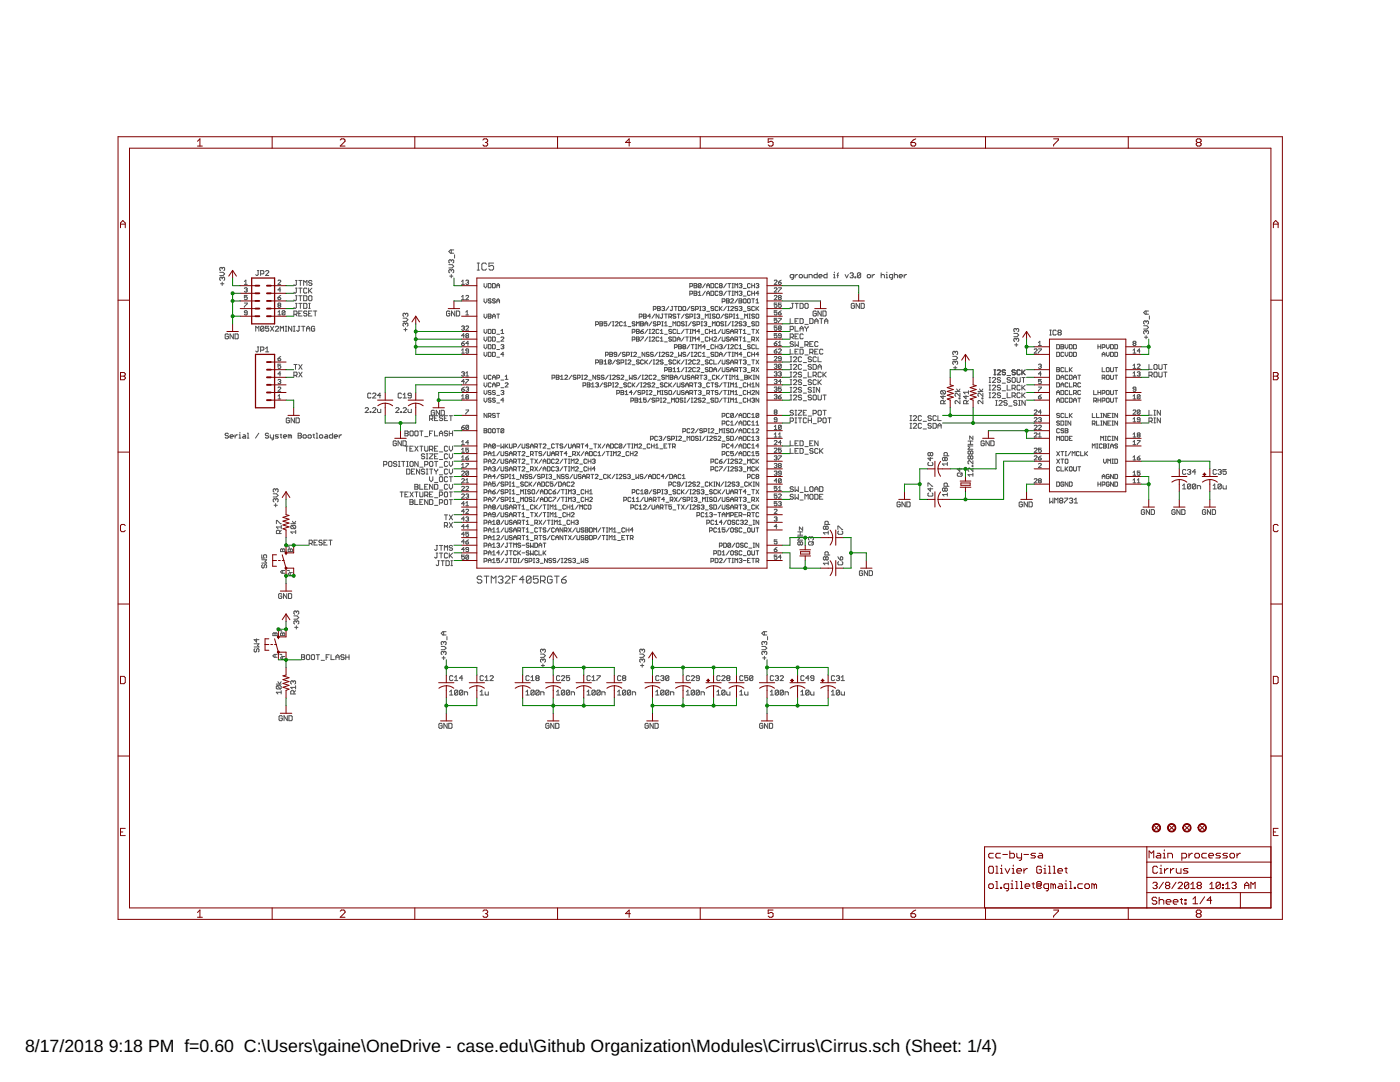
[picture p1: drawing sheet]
<svg xmlns="http://www.w3.org/2000/svg" width="279mm" height="216mm" viewBox="0 0 279 216" stroke-linecap="round" stroke-linejoin="round" font-family="sans-serif">
<defs><g id="words">
<g font-size="3.5">
<text x="5" y="209.9">8/17/2018</text>
<text x="21.7" y="209.9">9:18 PM f=0.60 C:\Users\gaine\OneDrive - case.edu\Github Organization\Modules\Cirrus\Cirrus.sch (Sheet: 1/4)</text>
</g>
</g></defs>
<g fill="none" stroke="#505050" stroke-width=".2">
<path d="M43.9 54.3h.6l.3 .4-.3 .3h-.6M44 56.6h.7M44.3 53.5v.2M44.3 55.5v.1M44.3 56.3v.7M44.3 55.5l-.1-.2-.3 .2v.3l.1 .2M44.3 53.5l-.1-.1-.3 .1v.3l.1 .2M44.3 55.5l.2-.2 .3 .2-.1 .5M44.3 53.5l.2-.1 .3 .1-.1 .5M48.8 56.2l.3-.3v.8M48.8 57.6l.4-.2 .1 .2-.1 .2M48.8 56.7h.5"/>
<path d="M49.1 57.8h.1M49.2 57.8l.1 .2-.1 .3-.4-.2M49.3 58.9h-.5v.5l.4-.2 .1 .4-.1 .2-.4-.2M51.4 54h.3M51.5 54v.8l-.1 .2-.4-.2M52 54.7h.5l.2-.2v-.3l-.2-.2h-.5v1M53 54.2l.1-.2h.4l.1 .2-.6 .8h.6M55.5 59.4h.4l.1 .2-.4 .2zM55.5 56l.1-.1 .4 .1-.5 .7h.5M56 58.9l-.5 .5M56 57.8h-.5l.4-.4v.9M59 57.5h.3"/>
<path d="M59 56h.3M59 59h.3M59.1 56v.8l-.1 .2-.3-.2M59.1 57.5v.8l-.1 .2-.3-.2M59.1 59v.8l-.1 .2-.3-.2M59.6 57.5h.7M59.6 56h.7M59.6 59h.7M59.9 56v1M59.9 57.5v1M59.9 59v1M60.6 57v-1l.3 .3 .4-.3v1"/>
<path d="M60.6 59h.5l.2 .2v.6l-.2 .2h-.5zM61.3 57.7l-.2-.2h-.3l-.2 .2v.6l.2 .2h.3l.2-.2M61.6 57.5v1M61.8 58l.5 .5M61.8 59h.3l.2 .2v.6l-.2 .2h-.3l-.2-.2v-.6zM62.3 56.1l-.2-.1h-.3l-.2 .1 .2 .4 .5 .1-.2 .4h-.3l-.2-.2M62.3 57.5l-.7 .6M89.6 52.8h.6l.4 .3-.4 .4h-.6M89.7 55.1h.7M90.1 54l-.2-.2-.3 .2v.3l.1 .1M90.1 49.9v.6M90.1 52v.2"/>
<path d="M90.1 54v.1M90.1 54.8v.6M90.1 52l-.2-.2-.3 .2v.3l.1 .2M90.1 54l.1-.2 .4 .2v.3l-.2 .1M90.1 52l.1-.2 .4 .2v.3l-.2 .2M90.6 49.9h-.7l-.3 .3 .3 .3h.7M90.7 50.8v.7M92.1 59.2l.3-.3v.9M92.1 59.8h.6M92.1 56.7h.6M92.1 56.2l.3-.3v.8M93 59.1l.1-.2 .4 .2-.5 .7h.5"/>
<path d="M93 56l.4-.1 .1 .1-.1 .3M93.2 56.3h.2M93.4 56.3l.1 .2-.1 .2-.4-.1M95.2 53.9h.5M95.2 52.5h.5M95.5 52.5v1.4M96.6 56.6v.5l.3 .3 .3-.3v-.5M96.6 59.6v.6l.3 .3 .3-.3v-.6M97.1 52.7l-.2-.2h-.5l-.2 .2v1l.2 .2h.5l.2-.2M97.5 56.6h.4l.1 .1-.1 .7h-.4zM98 59.8l-.1-.2-.4 .2 .1 .2 .4 .2-.1 .3-.4-.2M98.3 56.6h.4l.1 .1-.1 .7h-.4z"/>
<path d="M98.5 52.5h-.9v.7l.7-.2 .2 .2v.5l-.2 .2h-.5l-.2-.2M98.8 59.8l-.1-.2-.4 .2 .1 .2 .4 .2-.1 .3-.4-.2M99.1 57.4v-.5l.3-.3 .3 .3v.5M99.1 57h.6M137.7 57.1h.4l.1-.4-.1-.1h-.4v.8M137.7 58.7h.4l.1-.5-.5-.1v.8M138.5 58.1l.6 .1-.2 .3 .2 .3-.2 .1h-.4zM138.5 56.6h.4l.2 .1-.2 .3 .2 .3-.2 .1h-.4zM138.5 57h.4M138.5 58.5h.4M139.4 58.9h.5M139.4 58.4l.2-.3v.8"/>
<path d="M139.9 56.7l-.1 .7-.4-.1M139.9 56.7l-.5 .6M139.9 56.7l-.1-.1-.4 .1v.6M140.8 56.6l-.6 .8M140.8 58.1l-.6 .8M141.1 57h.5M141.1 57.4v-.5l.2-.3 .3 .3v.5M141.1 58.9v-.5l.2-.3 .3 .3v.5M141.1 58.5h.5M141.9 58.1l.6 .1v.6l-.2 .1h-.4zM141.9 56.6h.4l.2 .1v.6l-.2 .1h-.4zM143.3 58.2l-.1-.1-.5 .1v.6l.2 .1 .4-.1"/>
<path d="M143.3 56.7l-.1-.1-.5 .1v.6l.2 .1 .4-.1M143.7 57l-.1 .1 .1 .3 .4-.1-.1-.3M143.7 57l-.1-.1 .1-.3 .4 .1-.1 .3M143.7 57h.3M144.1 58.5h-.4l-.1-.1 .1-.3 .4 .1v.6l-.1 .1-.4-.1M145 59.6l.5 .2-.1 .2 .1 .3-.1 .2h-.4zM145 56.6l-.6 .8M145 58.1l-.6 .8M145.2 56.6h.6M145.2 58.1h.6M145.5 56.6v.8M145.5 58.1v.8"/>
<path d="M145.8 59.8l.2-.2 .4 .2-.6 .7h.6M146.1 58.9h.3M146.1 57.4h.3M146.1 56.6h.3M146.1 58.1h.3M146.2 56.6v.8M146.2 58.1v.8M146.7 57.4v-.8l.2 .3 .3-.3v.8M146.7 58.9v-.8l.2 .3 .3-.3v.8M147.2 59.6l-.5 .9M147.5 59.6l.6 .2-.2 .2 .2 .3-.2 .2h-.4zM147.5 56.7l.4-.1 .2 .1-.2 .3"/>
<path d="M147.5 58.2l.4-.1 .2 .1-.2 .3M147.8 57h.1M147.8 58.5h.1M147.9 58.5l.2 .2-.2 .2-.4-.1M147.9 57l.2 .1-.2 .3-.4-.1M148.3 59.8l.2-.2 .4 .2v.5l-.1 .2-.5-.2zM148.3 57.6h.6M148.3 59.1h.6M149.2 59.8l.1-.2 .4 .2v.5l-.1 .2-.4-.2zM149.7 58.2l-.1-.1-.4 .1v.6l.1 .1 .4-.1M149.7 56.7l-.1-.1-.4 .1v.6l.1 .1 .4-.1M150 57h.6"/>
<path d="M150 56.6v.8M150 58.1v.8M150 58.5h.6M150 59.6h.6M150.3 59.6v.9M150.6 56.6v.8M150.6 58.1v.8M150.9 56.7l.4-.1 .1 .1-.1 .3M150.9 59.9l.3-.3v.9M151.2 57h.1M151.3 57l.1 .1-.1 .3-.4-.1M151.4 58.5h-.5l.4-.4v.8"/>
<path d="M154.5 59.1l.1-.2 .5 .2-.6 .7h.6M154.5 56l.1-.1 .5 .1-.6 .7h.6M154.5 57.6l.1-.2 .5 .2-.6 .7h.6M155.4 56.3h.4l.1 .3-.4 .1zM155.4 57.4h.5l-.5 .9M155.5 59.4l-.1-.2 .1-.3 .4 .2-.1 .3M155.5 59.4l-.1 .1 .1 .3 .4-.2-.1-.2M155.5 59.4h.3M155.9 55.9l-.5 .4M158.3 55.4h-.4l-.2-.1v-.4l.2-.1h.4v.8l-.3 .2M158.7 54.8v.6M159.2 54.8l-.5 .3"/>
<path d="M159.7 54.8h.3l.1 .1v.4l-.1 .1h-.3l-.2-.1v-.4zM160.5 54.8v.5l.1 .1h.5v-.6M161.5 55.4v-.6h.4l.2 .1v.5M163.1 54.4v1h-.5l-.2-.1v-.4l.2-.1h.5M163.4 55.1h.7l-.2-.3h-.3l-.2 .1 .2 .5h.3M165.1 54.4v1h-.5l-.2-.1v-.4l.2-.1h.5M166.4 54.8h.1v.6M166.4 55.4h.3M166.5 54.3v.1M167 54.9h.3M167.3 54.4l-.1 .2v.8M168.7 54.8l.3 .6 .3-.6"/>
<path d="M169.6 54.6l.2-.2h.3l.2 .2-.2 .3M170 54.9h.1M170.1 54.9l.2 .2-.2 .3h-.3l-.2-.1M170.6 55.3h.2v.1h-.2zM171.8 54.6v.7l-.2 .1h-.3l-.2-.1M171.8 54.6l-.2-.2h-.3l-.2 .2v.7M171.8 54.6l-.7 .7M173.2 54.8h.4l.1 .1v.4l-.1 .1h-.4l-.1-.1zM174.1 54.8v.6M174.5 54.8l-.4 .3M175.9 54.9l.1-.1h.3l.2 .1v.5M175.9 54.4v1"/>
<path d="M176.8 54.8h.2v.6M176.8 55.4h.4M177 54.3v.1M178.1 55.4h-.4l-.2-.1 .2-.5h.4v.8l-.3 .2M178.5 54.9l.1-.1h.4l.1 .1v.5M178.5 54.4v1M179.5 55.1h.6l-.2-.3h-.3l-.1 .1v.4l.1 .1h.3M180.4 54.8v.6M180.9 54.8l-.5 .3M45.6 66.8l-.2-.2h-.3l-.2 .2v.7l.2 .1 .5-.1v-.4h-.3M46.6 66.6v1l-.7-1v1M46.9 66.6h.5l.1 .2v.7l-.1 .1h-.5z"/>
<path d="M48.8 60.5h.5l-.5 .8M49.3 62.4h-.4l-.1-.1 .1-.3 .4 .1v.6l-.1 .1-.4-.1M51 66.1v-1l.4 .3 .3-.3v1M51.4 69.2h.3M51.5 69.2v.8l-.1 .2-.4-.2M52 69.9h.5l.2-.2v-.3l-.2-.2h-.5v1M52.7 65.3l-.2-.2h-.3l-.2 .2v.6M52.7 65.3v.6l-.2 .2-.5-.2M52.7 65.3l-.7 .6M53 70.2h.6M53 69.6l.3-.4v1M53.6 65.1h-.6v.5l.3-.2 .3 .2-.1 .5-.5-.2"/>
<path d="M54 65.1l.6 1M54.6 65.1l-.6 1M54.9 65.3l.2-.2h.3l.2 .2v.1l-.7 .7h.7M55.5 71.6h.4l.1 .2-.4 .2zM55.5 75.9l.4-.2 .1 .2-.1 .2M55.5 77.4l.1-.2 .4 .2-.5 .7h.5M55.5 62.3l.3-.3v.8M55.5 79l.3-.2v.8M55.5 62.8h.5M55.5 79.6h.5M55.6 60.9l-.1-.2 .1-.2 .4 .1-.1 .3M55.6 60.9l-.1 .1 .1 .3 .4-.1-.1-.3"/>
<path d="M55.6 60.9h.3M55.8 76.1h.1M55.9 76.1l.1 .2-.1 .3-.4-.2M55.9 66.1v-1l.4 .3 .3-.3v1M56 72.7h-.5v.4l.3-.2 .2 .2-.1 .4-.4-.1M56 74.6h-.5l.4-.4v.8M56 71.1l-.5 .5M56.9 62.1v.6l-.2 .1-.4-.1M56.9 62.1l-.4-.1-.2 .1v.6M56.9 62.1l-.6 .6M56.9 65.1h.4M56.9 66.1h.4"/>
<path d="M57.1 65.1v1M58.2 65.1v1l-.6-1v1M58.5 65.1h.4M58.5 66.1h.4M58.7 62.7h.4l.2-.2-.2-.4h-.4v1M58.7 74.9h.4l.2-.2-.2-.4h-.4v.9M58.7 72.7h.6M58.7 65.1v1M59 60.5h.3M59 72.7v1M59 74.9l.3 .3M59 62.7l.3 .4"/>
<path d="M59.1 60.5v.9l-.1 .1-.3-.1M59.5 65.1h.4M59.6 62.5h.3M59.6 60.5h.7M59.6 74.3l.7 .9M59.6 72.7l.7 1M59.7 65.1v.8l-.2 .2-.3-.2M59.9 60.5v1M60.2 65.1h.7M60.3 62.1h-.7v1h.7M60.3 74.3l-.7 .9M60.3 72.7l-.7 1"/>
<path d="M60.5 65.1v1M60.6 60.5h.5l.2 .2v.7l-.2 .1h-.5zM61.2 66.1v-.7l.3-.3 .3 .3v.7M61.2 65.6h.6M61.3 62.2l-.2-.1h-.3l-.2 .1 .2 .3h.3l.2 .2-.2 .4h-.3l-.2-.2M61.6 62.5h.3M61.6 60.5h.3M61.6 61.5h.3M61.8 60.5v1M62.3 62.1h-.7v1h.7M62.6 62.1h.6M62.8 65.3l-.1-.2h-.4l-.1 .2v.6l.1 .2 .5-.2v-.3h-.3"/>
<path d="M62.9 62.1v1M74 78.6l-.1-.2h-.4l-.1 .2v.7l.1 .1 .5-.1M74.4 78.6l.1-.2h.3l.2 .2v.2l-.6 .6h.6M76 78.9h-.7l.5-.5v1M80.1 78.6l-.1-.2h-.4l-.1 .2v.7l.1 .1 .5-.1M80.4 63.5h.7l.3 .3-.3 .3h-.7M80.5 79.4h.6M80.5 78.8l.3-.4v1M80.6 65.8h.6M80.9 62.7v.1M80.9 64.6v.2M80.9 65.4v.7"/>
<path d="M80.9 64.6l-.1-.1-.4 .1v.3l.2 .2M80.9 62.7l-.1-.2-.4 .2v.3l.2 .1M80.9 64.6l.2-.1 .3 .1v.3l-.2 .2M80.9 62.7l.2-.2 .3 .2v.3l-.2 .1M82.1 78.9h-.5l-.2-.1 .2-.4h.3l.2 .2v.7l-.2 .1-.5-.1M89.8 62.2l-.2-.1h-.3l-.2 .1v.7l.2 .2h.3l.2-.2v-.4h-.3M90.8 62.1v1l-.7-1v1M91.1 62.1h.5l.1 .1v.7l-.1 .2h-.5zM92.1 65.2l.4-.2 .2 .2-.2 .3M92.1 77.7h.4l.2 .2-.4 .2zM92.1 68.5h.4l.2 .3-.4 .1zM92.1 74.3l.4-.1 .2 .1-.2 .3"/>
<path d="M92.1 69.9l.3-.3v.9M92.1 79l.3-.2v.8M92.1 70.5h.6M92.1 79.6h.6M92.4 65.5h.1M92.4 74.6h.1M92.5 74.6l.2 .1-.2 .3-.4-.1M92.5 65.5l.2 .1-.2 .3-.4-.2M92.7 67h-.6l.4-.4v.8M92.7 76.1h-.6l.4-.4v.9M92.7 68.1l-.6 .4M92.7 77.2l-.6 .5"/>
<path d="M93 75.7h.5l-.5 .9M93 62.8h.5M93 65.2l.1-.2 .4 .2-.5 .7h.5M93 77.4l.4-.2 .1 .2-.1 .3M93 62.3l.2-.3v.8M93 74.5l.2-.3v.8M93 75h.5M93.1 67l-.1-.2 .1-.2 .4 .1-.1 .3M93.1 67l-.1 .1 .1 .3 .4-.1-.1-.3M93.1 79.2l-.1-.2 .1-.2 .4 .1-.1 .3M93.1 79.2l-.1 .1 .1 .3 .4-.1-.1-.3M93.1 67h.3"/>
<path d="M93.1 79.2h.3M93.2 77.7h.2M93.4 77.7l.1 .1-.1 .3-.4-.2M93.5 70h-.4l-.1-.1 .1-.3 .4 .2v.5l-.1 .2-.4-.2M93.5 68.5h-.5l.4-.4v.8M96.6 74.9v.5l.3 .3 .3-.3v-.5M96.6 62.7v.5l.3 .3 .3-.3v-.5M96.6 65.7v.6l.3 .2 .3-.2v-.6M96.6 67.2v.6l.3 .3 .3-.3v-.6M96.6 68.8v.5l.3 .3 .3-.3v-.5M96.6 70.3v.5l.3 .3 .3-.3v-.5M96.6 76.4v.5l.3 .3 .3-.3v-.5"/>
<path d="M96.6 77.9v.6l.3 .2 .3-.2v-.6M96.6 79.4v.6l.3 .3 .3-.3v-.6M97.5 62.7l.5 .1-.1 .3 .1 .3-.1 .1h-.4zM97.5 65.7l.5 .1v.6l-.1 .1h-.4zM97.5 67.2l.5 .2v.5l-.1 .2h-.4zM97.5 68.8l.5 .1v.6l-.1 .1h-.4zM97.5 70.3l.5 .1v.6l-.1 .1h-.4zM97.5 63.1h.4M98 75l-.1-.1-.4 .1v.6l.1 .1 .4-.1M98 76.5l-.1-.1-.4 .1v.6l.1 .1 .4-.1M98 78l-.1-.1-.4 .1 .1 .3h.3l.1 .3-.1 .1-.4-.1M98 79.6l-.1-.2-.4 .2 .1 .2h.3l.1 .3-.1 .2-.4-.2"/>
<path d="M98.3 70.3l.5 .1v.6l-.1 .1h-.4zM98.3 63.5v-.6l.3-.2 .2 .2v.6M98.3 65.7l.5 .1v.6l-.1 .1h-.4zM98.3 67.2l.5 .2v.5l-.1 .2h-.4zM98.3 68.8l.5 .1v.6l-.1 .1h-.4zM98.3 75.7v-.6l.3-.2 .2 .2v.6M98.3 77.2v-.5l.3-.3 .2 .3v.5M98.3 63.1h.5M98.3 75.3h.5M98.3 76.8h.5M98.8 79.6l-.1-.2-.4 .2 .1 .2h.3l.1 .3-.1 .2-.4-.2M98.8 78l-.1-.1-.4 .1 .1 .3h.3l.1 .3-.1 .1-.4-.1"/>
<path d="M99.1 60.5v-.6l.3-.3 .3 .3v.6M99.1 75.4h.4l.2-.4-.6-.1v.8M99.1 76.9h.4l.2-.4-.6-.1v.8M99.1 60h.6M99.1 62.7h.6M99.1 66.7h.6M99.1 68.2h.6M99.1 69.7h.6M99.1 71.3h.6M99.1 78.9h.6M99.4 62.7v.8M100 67.4l.1-.2 .4 .2-.5 .7h.5"/>
<path d="M100 68.9l.4-.1 .1 .1-.1 .3M100 78l.4-.1 .1 .1-.1 .3M100 66.5h.5M100 75.8h.5M100 77.4h.5M100 66l.3-.3v.8M100.3 69.2h.1M100.3 78.3h.1M100.4 69.2l.1 .1-.1 .3-.4-.1M100.4 78.3l.1 .2-.1 .2-.4-.1M100.5 70.7h-.5l.4-.4v.8M100.5 79.8h-.5l.4-.4v.9"/>
<path d="M100.8 76.5l.2-.1 .4 .1-.6 .7h.6M100.8 75.7h.6M100.8 75.1l.3-.2v.8M110.2 75.4h.4l.1-.4-.5-.1v.8M111 74.9l.6 .1-.2 .3 .2 .3-.2 .1h-.4zM111 75.3h.4M111.9 75.1l.2-.2v.8M111.9 75.7h.5M112.7 75l.1-.1 .5 .1-.6 .7h.6M114.1 74.9l-.6 .8M115 75l-.2-.1-.4 .1 .1 .3 .5 .1-.2 .3-.4-.1M115.2 75.4l.6-.1-.1-.4h-.5v.8"/>
<path d="M116.1 74.9h.3M116.1 75.7h.3M116.2 74.9v.8M116.4 76.9h.4l.1-.1-.1-.4h-.4v.8M116.6 75l.2-.1 .4 .1-.6 .7h.6M117.2 76.4l.6 .1-.2 .3 .2 .3-.2 .1h-.4zM117.2 76.8h.4M117.5 75.8h.5M118 76.7l.3-.3v.8M118 77.2h.6M118.9 76.5l.4-.1 .1 .1-.1 .3M118.9 64.7h.4l.1-.4-.5-.1v.8"/>
<path d="M118.9 72.4h.4l.1-.5-.5-.1v.8M118.9 74.9v.8l-.6-.8v.8M119.1 76.8h.2M119.3 76.8l.1 .1-.1 .3-.4-.1M119.7 75l-.1-.1-.4 .1 .1 .3h.3l.1 .3-.1 .1-.4-.1M119.7 64.2l.6 .1-.2 .3 .2 .3-.2 .1h-.4zM119.7 71.8l.6 .1-.2 .3 .2 .3-.2 .1h-.4zM119.7 64.6h.4M119.7 72.2h.4M120.3 76.4l-.6 .8M120.6 75l-.2-.1-.4 .1 .1 .3 .5 .1-.2 .3-.4-.1M120.6 72.1l.2-.3v.8"/>
<path d="M120.6 72.6h.5M120.8 70.8h.5l.1-.4-.6-.1v.8M121.1 64.2h-.5v.4l.2-.1 .3 .1-.1 .4-.4-.1M121.1 76.5l-.1-.1-.4 .1 .1 .3 .4 .1-.1 .3-.4-.1M121.4 74.9l-.6 .8M121.4 76.9h.4l.2-.4-.6-.1v.8M121.7 70.3l.5 .1-.1 .3 .1 .3-.1 .1h-.4zM121.7 70.7h.4M121.7 74.9h.3M121.7 75.7h.3M121.8 74.9v.8M122 71.9l-.2-.1-.4 .1v.6"/>
<path d="M122 71.9v.6l-.2 .1-.4-.1M122 64.2l-.6 .8M122 71.9l-.6 .6M122.2 64.2h.3M122.2 65h.3M122.2 75l.2-.1 .4 .1-.6 .7h.6M122.2 76.4h.3M122.2 77.2h.3M122.4 64.2v.8M122.4 76.4v.8M122.8 64.3l.1-.1 .5 .1-.6 .7h.6M122.8 76.5l.1-.1 .5 .1-.6 .7h.6"/>
<path d="M122.8 71.8l-.6 .8M123.1 70.7h-.4l-.2-.1 .2-.3 .4 .1v.6l-.2 .1-.4-.1M123.1 78.5h.4l.2-.5-.6-.1v.8M123.7 71.9l-.2-.1-.4 .1 .1 .3 .5 .2-.2 .2-.4-.1M123.7 75l-.2-.1-.4 .1 .1 .3 .5 .1-.2 .3-.4-.1M123.7 77.4h.5M123.9 77.9l.6 .1-.1 .3 .1 .3-.1 .1h-.5zM123.9 70.3l-.5 .8M123.9 72.4h.5l.1-.5-.6-.1v.8M123.9 75l.2-.1 .4 .1-.6 .7h.6M123.9 78.3h.5M124.2 64.3l-.1-.1-.4 .1v.6l.1 .1 .4-.1"/>
<path d="M124.5 65h.6M124.5 64.5l.3-.3v.8M124.8 70.4l-.2-.1-.4 .1 .2 .3 .4 .1-.2 .3-.4-.1M124.8 78.2l.3-.3v.8M124.8 71.8h.3M124.8 72.6h.3M124.8 75.8h.5M124.8 78.7h.5M124.9 71.8v.8M125.1 70.8h.4l.1-.4-.5-.1v.8M125.1 76.5l-.2-.1-.4 .1 .1 .3 .5 .1-.2 .3-.4-.1M125.3 71.9l.2-.1 .4 .1-.6 .7h.6"/>
<path d="M125.3 65.2h.6M125.6 74.9v.8l.3-.3 .3 .3v-.8M125.9 80h.4l.1-.4-.5-.2v.9M125.9 71.1h.3M125.9 70.3h.3M125.9 76.5l-.1-.1-.5 .1v.6l.2 .1 .4-.1M126 70.3v.8M126.2 66.3h.4l.1-.5-.5-.1v.8M126.2 67.8l.5-.1-.1-.5h-.4v.9M126.2 76.4v.8M126.2 78.3h-.6l.4-.4v.8M126.2 72.8h.5"/>
<path d="M126.3 76.8l.4 .4M126.4 70.4l.2-.1 .4 .1-.6 .7h.6M126.7 64.3l-.1-.1-.4 .1v.2l.4 .1 .1 .3-.1 .1-.4-.1M126.7 79.4l.6 .2-.2 .2 .2 .3-.2 .2h-.4zM126.7 76.4l-.5 .5M126.7 79.8h.4M127 65.7l.6 .1-.2 .3 .2 .3-.2 .1h-.4zM127 75l-.1-.1-.5 .1 .2 .3 .4 .1-.1 .3-.5-.1M127 65v-.8l.3 .3 .3-.3v.8M127 67.2l.6 .2-.2 .3 .2 .2-.2 .2h-.4zM127 66.1h.4M127 67.7h.4"/>
<path d="M127 77.9l-.6 .8M127.3 71.3h.5M127.6 63.2h.4l.1-.4-.5-.1v.8M127.6 79.7l.2-.3v.9M127.6 71.9l-.2-.1-.4 .1 .1 .3h.3l.2 .3-.2 .1-.4-.1M127.6 76.4l-.6 .8M127.8 78l-.1-.1-.4 .1 .1 .3h.3l.1 .3-.1 .1-.4-.1M127.8 64.2l.6 .1-.1 .3 .1 .3-.1 .1h-.5zM127.8 66.1h.5l.1 .3-.4 .1zM127.8 67.2h.6l-.6 .9M127.8 64.6h.5M127.8 74.9l-.5 .8"/>
<path d="M127.8 76.4h.3M127.8 77.2h.3M128 76.4v.8M128.1 78.5h.5l.1-.2-.1-.4h-.5v.8M128.1 74.9h.3M128.1 75.7h.3M128.3 74.9v.8M128.4 65.7l-.6 .4M128.4 62.7l.6 .1-.2 .3 .2 .3-.2 .1h-.4zM128.4 76.5l.2-.1 .4 .1-.6 .7h.6M128.4 63.1h.4M128.4 71.9l-.1-.1-.5 .1v.6l.2 .1 .4-.1"/>
<path d="M128.7 65v-.5l.3-.3 .3 .3v.5M128.7 70.3v.8l-.6-.8v.8M128.7 71.8v.8M128.7 64.6h.6M128.7 75l.1-.1 .5 .1-.6 .7h.6M128.8 72.2l.5 .4M129 79.4h-.6v.4l.3-.1 .3 .1-.2 .5-.4-.2M129 77.9h.3M129 78.7h.3M129.1 77.9v.8M129.3 67.2l-.6 .9M129.3 65.7l-.6 .8"/>
<path d="M129.3 71.8l-.6 .6M129.5 70.4l-.1-.1-.4 .1 .1 .3 .4 .1-.1 .3-.4-.1M129.5 78l.2-.1 .4 .1-.6 .7h.6M129.5 65.7h.3M129.5 66.5h.3M129.5 67.2h.3M129.5 68.1h.3M129.7 65.7v.8M129.7 67.2v.9M129.8 76.5l-.1-.1-.4 .1 .1 .3 .4 .1-.1 .3-.4-.1M129.8 63.1h-.5l.4-.4v.8M129.8 79.4l-.5 .9"/>
<path d="M130.1 64.2l-.6 .8M130.1 75l-.1-.1-.5 .1v.6l.2 .1 .4-.1M130.1 71.8l-.6 .8M130.1 65.8l.1-.1 .5 .1-.6 .7h.6M130.1 76.5l.1-.1 .5 .1-.6 .7h.6M130.1 67.4l.1-.2 .5 .2-.6 .7h.6M130.4 61.7h.4l.1-.4-.5-.1v.8M130.4 70.4l-.2-.1-.4 .1 .2 .3 .4 .1-.2 .3-.4-.1M130.4 75l.1-.1 .4 .1-.5 .7h.5M130.4 71.8h.3M130.4 72.6h.3M130.4 78.9h.5"/>
<path d="M130.5 71.8v.8M130.7 79.6l-.2-.2-.4 .2 .1 .2 .5 .2-.2 .3-.4-.2M130.7 62.7l-.6 .8M130.9 64.3l-.1-.1-.4 .1 .1 .3 .4 .1-.1 .3-.4-.1M130.9 80h.5l.1-.4-.6-.2v.9M130.9 71.9l.2-.1 .4 .1-.6 .7h.6M130.9 77.4h.6M131.2 70.3l-.5 .8M131.2 78.7v-.8l.3 .3 .3-.3v.8M131.2 61.2l.6 .1-.2 .3 .2 .2-.2 .2h-.4zM131.2 64.7h.4l.2-.4-.6-.1v.8M131.2 61.6h.4"/>
<path d="M131.2 75.8h.6M131.5 71.1h.3M131.5 62.7v.8l-.6-.8v.8M131.5 65.8l-.1-.1-.5 .1v.6l.2 .1 .4-.1M131.5 67.4l-.1-.2-.5 .2v.5l.2 .2 .4-.2M131.5 70.3h.3M131.6 70.3v.8M131.8 79.4h.3M131.8 66l.3-.3v.8M131.8 67.5l.3-.3v.9M131.8 66.5h.5M131.8 68.1h.5"/>
<path d="M131.9 79.4v.9M132.1 70.4l.1-.1 .4 .1-.5 .7h.5M132.1 61.3l.4-.1 .1 .1-.1 .3M132.1 62.7h.2M132.1 64.2h.3M132.1 65h.3M132.1 77.9h.3M132.1 78.7h.3M132.2 62.7v.7l-.1 .1-.3-.1M132.2 64.2v.8M132.2 77.9v.8M132.3 71.9l-.1-.1-.4 .1 .1 .3 .4 .2-.1 .2-.4-.1"/>
<path d="M132.3 76.5l-.1-.1-.4 .1 .1 .3 .4 .1-.1 .3-.4-.1M132.4 79.6l.1-.2 .4 .2-.5 .7h.5M132.4 61.6h.1M132.5 61.6l.1 .1-.1 .3-.4-.2M132.6 64.5l.3-.3v.8M132.6 73.9h.5l.1-.4-.6-.2v.9M132.6 75l-.1-.1-.4 .1 .1 .3 .4 .1-.1 .3-.4-.1M132.6 62.7h.6M132.6 65h.6M132.6 66.7h.6M132.6 68.2h.6M132.6 72.8h.6"/>
<path d="M132.9 75.7v-.8l.3 .2 .3-.2v.8M132.9 62.7v.8M133.2 78l-.1-.1-.5 .1 .2 .3 .4 .2-.1 .2-.5-.1M133.2 76.5l-.1-.1-.5 .1v.6l.2 .1 .4-.1M133.5 63.2h.4l.1-.4-.5-.1v.8M133.5 70.4l-.2-.1-.4 .1 .2 .3 .4 .1-.2 .3-.4-.1M133.5 73.3l.5 .2-.1 .3 .1 .2-.1 .2h-.4zM133.5 76.4v.8M133.5 61.2l-.6 .8M133.5 65.2h.5M133.5 73.8h.4M133.6 77.9l.4 .1v.6l-.1 .1-.4-.1v-.6z"/>
<path d="M133.6 76.8l.4 .4M133.8 70.4l.1-.1 .4 .1-.5 .7h.5M133.8 74.9l.5 .1-.1 .3 .1 .3-.1 .1h-.4zM133.8 63.2l.2 .3M133.8 75.3h.4M134 76.4l-.5 .5M134 65.8l-.1-.1-.4 .1 .1 .3 .4 .2-.1 .2-.4-.1M134 67.4l-.1-.2-.4 .2 .1 .3 .4 .1-.1 .3-.4-.2M134 71.9l-.1-.1-.4 .1 .1 .3 .4 .2-.1 .2-.4-.1M134 61.2h.3M134.2 61.2v.6l-.2 .2-.2-.2M134.3 65v-.8l.3 .3 .3-.3v.8"/>
<path d="M134.3 67.2l.6 .2v.5l-.2 .2h-.4zM134.3 73.6l.3-.3v.9M134.3 74.2h.6M134.6 61.2h.5M134.6 69.3h.4l.1-.4-.5-.1v.8M134.6 75.7v-.6l.3-.2 .2 .2v.6M134.6 71.3h.5M134.6 75.3h.5M134.9 79.6l.1-.2 .4 .2v.5l-.1 .2-.4-.2zM134.9 62.8l-.2-.1-.4 .1 .2 .3 .4 .1-.2 .3-.4-.1M134.9 61.2v.8M134.9 65.8l-.2-.1-.4 .1v.6l.2 .1 .4-.1"/>
<path d="M134.9 71.9l-.2-.1-.4 .1v.6l.2 .1 .4-.1M134.9 76.4l-.6 .8M134.9 77.9l-.6 .8M135.1 73.6l.3-.3v.9M135.1 62.7h.6M135.1 64.3l.2-.1 .4 .1v.6l-.1 .1-.5-.1zM135.1 65.7v.8h.6M135.1 68.1v-.6l.3-.3 .3 .3v.6M135.1 71.8v.8M135.1 76.4v.7l.2 .1 .4-.1v-.7M135.1 77.9v.7l.2 .1 .4-.1v-.7M135.1 67.7h.6"/>
<path d="M135.1 74.2h.6M135.3 72.2l.4 .4M135.4 68.8l.6 .1-.2 .3 .2 .3-.2 .1h-.4zM135.4 61.2l.6 .1v.5l-.2 .2h-.4zM135.4 62.7v.8M135.4 70.3v.8l.3-.3 .3 .3v-.8M135.4 69.2h.4M135.7 71.8l-.6 .6M136 74.9l-.6 .8M136.3 79.6l-.2-.2-.4 .2 .1 .2 .5 .2-.2 .3-.4-.2M136.3 61.3l.1-.1 .4 .1v.5l-.1 .2-.4-.2zM136.3 74.9v.7l.1 .1 .4-.1v-.7"/>
<path d="M136.4 69.2l-.1-.2 .1-.2 .4 .1-.1 .3M136.4 69.2l-.1 .1 .1 .3 .4-.1-.1-.3M136.4 69.2h.3M136.5 76.5l-.1-.1-.4 .1 .1 .3 .4 .1-.1 .3-.4-.1M136.5 79.4h.3M136.5 78l-.1-.1-.4 .1 .1 .3 .4 .2-.1 .2-.4-.1M136.5 64.3l-.1-.1-.4 .1 .1 .3 .4 .1-.1 .3-.4-.1M136.5 62.7l-.5 .8M136.5 65.7l-.5 .8M136.5 67.2l-.5 .9M136.5 71.8l-.5 .8M136.5 73.3l-.5 .9"/>
<path d="M136.7 79.4v.9M136.8 78.7v-.5l.3-.3 .3 .3v.5M136.8 70.4l-.1-.1-.4 .1 .1 .3 .4 .1-.1 .3-.4-.1M136.8 77.2v-.5l.3-.3 .3 .3v.5M136.8 64.2h.3M136.8 65h.3M136.8 65.7h.6M136.8 67.2h.6M136.8 71.8h.3M136.8 72.6h.3M136.8 73.3h.3M136.8 74.2h.3"/>
<path d="M136.8 76.8h.6M136.8 78.3h.6M137 64.2v.8M137 71.8v.8M137 73.3v.9M137.1 65.7v.8M137.1 67.2v.9M137.4 71.9l.1-.1 .5 .1-.6 .7h.6M137.4 73.5l.1-.2 .5 .2-.6 .7h.6M137.4 62.8l-.1-.1-.5 .1 .2 .3 .4 .1-.1 .3-.5-.1M137.7 75l-.2-.1-.4 .1 .2 .3 .4 .1-.2 .3-.4-.1M137.7 78.5h.4l.1-.5-.5-.1v.8"/>
<path d="M137.7 76.9h.4l.1-.4-.5-.1v.8M137.7 63.2h.4l.1-.4-.5-.1v.8M137.7 61.2l-.6 .8M137.7 65.7h.3M137.7 66.5h.3M137.7 67.2h.3M137.7 68.1h.3M137.7 68.8l-.6 .8M137.7 70.3l-.6 .8M137.7 79.4l-.6 .9M137.8 65.7v.8M137.8 67.2v.9"/>
<path d="M138 75.7v-.6l.2-.2 .3 .2v.6M138 79.4h.2M138 71.1h.2M138 64.2l-.6 .8M138 68.8h.5M138 70.3h.2M138 75.3h.5M138 76.9l.2 .3M138 78.5l.2 .2M138.1 70.3v.8M138.1 79.4v.9M138.2 66.5v-.8l.3 .3 .3-.3v.8"/>
<path d="M138.2 68.1v-.9l.3 .3 .3-.3v.9M138.2 68.8v.8M138.5 61.3l-.1-.1-.4 .1 .1 .3 .4 .1-.1 .3-.4-.2M138.5 79.6l.2-.2 .4 .2-.6 .7h.6M138.5 70.4l.2-.1 .4 .1-.6 .7h.6M138.5 62.7h.3M138.5 63.5h.3M138.5 76.4h.6M138.5 77.9h.6M138.7 62.7v.8M138.8 71.9l-.1-.1-.5 .1v.6l.2 .1 .4-.1M138.8 64.3l-.1-.1-.5 .1 .2 .3 .4 .1-.1 .3-.5-.1"/>
<path d="M138.8 73.5l-.1-.2-.5 .2v.5l.2 .2 .4-.2M138.8 61.7h.4l.2-.4-.6-.1v.8M138.8 75.4h.4l.2-.4-.6-.1v.8M138.8 76.4v.8M138.8 77.9v.8M138.8 68.8h.3M138.8 69.6h.3M138.9 68.8v.8M139.1 71.9l.1-.1 .4 .1-.5 .7h.5M139.1 64.7l.5-.1-.1-.4h-.4v.8M139.1 73.5l.1-.2 .4 .2-.5 .7h.5M139.1 62.8l.4-.1 .1 .1-.1 .3"/>
<path d="M139.1 75.4l.3 .3M139.4 69.6v-.8l.2 .2 .3-.2v.8M139.4 76.5l.4-.1 .1 .1-.1 .3M139.4 78l.4-.1 .1 .1-.1 .3M139.4 63.1h.1M139.5 63.1l.1 .1-.1 .3-.4-.1M139.6 61.2h.3M139.6 62h.3M139.6 66.1h-.5l.4-.4v.8M139.6 67.7h-.5l.4-.5v.9M139.6 74.9h.6M139.6 76.8h.2"/>
<path d="M139.6 78.3h.2M139.8 76.8l.1 .1-.1 .3-.4-.1M139.8 78.3l.1 .2-.1 .2-.4-.1M139.8 61.2v.8M139.9 74.9v.8M139.9 79.6l-.1-.2-.4 .2 .1 .2 .4 .2-.1 .3-.4-.2M139.9 70.4l-.1-.1-.4 .1v.6l.1 .1 .4-.1M139.9 63.6h.6M139.9 64.2h.3M139.9 65h.3M139.9 66.7h.6M139.9 68.2h.6"/>
<path d="M139.9 72.8h.6M139.9 74.3h.6M140.1 64.2v.8M140.2 79.6l.1-.2 .5 .2-.6 .7h.6M140.2 71.1h.6M140.2 61.3l.4-.1 .2 .1-.2 .3M140.2 70.6l.3-.3v.8M140.2 77.4h.6M140.2 78.9h.6M140.5 64.3l.4-.1 .1 .1-.1 .3M140.5 75l.4-.1 .1 .1-.1 .3M140.5 61.6h.1"/>
<path d="M140.6 61.6l.2 .1-.2 .3-.4-.2M140.8 63.5v-.8l.3 .2 .2-.2v.8M140.8 64.6h.1M140.8 69.2h-.6l.4-.4v.8M140.8 75.3h.1M140.9 64.6l.1 .1-.1 .3-.4-.1M140.9 75.3l.1 .1-.1 .3-.4-.1M141.1 78.5h.4l.1-.5-.5-.1v.8M141.1 62.1h.5M141.1 69.7h.5M141.1 71.3h.5M141.3 65.8l-.1-.1-.4 .1v.6l.1 .1 .4-.1"/>
<path d="M141.3 67.4l-.1-.2-.4 .2v.5l.1 .2 .4-.2M141.3 71.9l-.1-.1-.4 .1 .1 .3 .4 .2-.1 .2-.4-.1M141.3 73.5l-.1-.2-.4 .2 .1 .3 .4 .1-.1 .3-.4-.2M141.3 65.2h.6M141.3 78.5l.3 .2M141.3 75.8h.6M141.6 73.3l.6 .2v.5l-.2 .2h-.4zM141.6 76.5l-.1-.1-.4 .1v.6l.1 .1 .4-.1M141.6 65.7v.8M141.6 67.2v.9M141.6 62.7h.3M141.6 63.5h.3"/>
<path d="M141.6 66.1h.6M141.6 67.7h.6M141.8 62.7v.8M141.9 76.4h.6M141.9 77.9h.6M142.2 71.9l-.2-.1-.4 .1v.6l.2 .1 .4-.1M142.2 65.7v.8M142.2 67.2v.9M142.2 65v-.8l.3 .3 .2-.3v.8M142.2 76.4v.8M142.2 77.9v.8M142.5 74.2v-.6l.2-.3 .3 .3v.6"/>
<path d="M142.5 79.6l-.2-.2-.4 .2 .1 .2 .5 .2-.2 .3-.4-.2M142.5 70.4l-.2-.1-.4 .1 .1 .3 .5 .1-.2 .3-.4-.1M142.5 61.3l-.2-.1-.4 .1 .1 .3 .5 .1-.2 .3-.4-.2M142.5 68.9l-.2-.1-.4 .1v.6l.1 .1 .5-.1M142.5 71.8v.8h.5M142.5 66l.2-.3v.8M142.5 67.4l.1-.2 .4 .2-.5 .7h.5M142.5 66.5h.5M142.5 73.8h.5M142.7 75l-.1-.1-.4 .1v.6l.1 .1 .4-.1M142.7 79.4l.6 .2v.5l-.1 .2h-.5zM142.7 70.3l.6 .1v.6l-.1 .1h-.5z"/>
<path d="M142.7 62.8l-.1-.1-.4 .1 .1 .3 .4 .1-.1 .3-.4-.1M142.7 68.8v.8M142.7 69.2h.6M143 62.8l.2-.1 .4 .1v.6l-.2 .1-.4-.1zM143 64.3l.2-.1 .4 .1v.6l-.2 .1-.4-.1zM143 74.9v.8M143.2 75.3l.4 .4M143.3 61.3l-.1-.1-.5 .1v.5l.2 .2 .4-.2M143.3 76.5l-.1-.1-.5 .1 .2 .3 .4 .1-.1 .3-.5-.1M143.3 78l-.1-.1-.5 .1 .2 .3 .4 .2-.1 .2-.5-.1M143.3 68.8v.8M143.6 68.9l.4-.1 .1 .1-.1 .3"/>
<path d="M143.6 71.1v-.5l.2-.3 .3 .3v.5M143.6 61.2v.8M143.6 70.7h.5M143.6 74.9l-.6 .5M143.7 61.6l.4 .4M143.8 65.7l-.5 .8M143.8 67.2l-.5 .9M143.8 69.2h.2M143.8 71.8l-.5 .8M143.8 73.3l-.5 .9M144 69.2l.1 .1-.1 .3-.4-.1M144.1 60.2h.4l.2-.4-.6-.2v.9"/>
<path d="M144.1 65.7v.7l.2 .1 .4-.1v-.7M144.1 67.2v.7l.2 .2 .4-.2v-.7M144.1 71.8v.7l.2 .1 .4-.1v-.7M144.1 73.3v.7l.2 .2 .4-.2v-.7M144.1 61.2l-.5 .5M144.1 76.4l-.5 .8M144.1 77.9l-.5 .8M144.1 79.4l-.5 .9M144.4 79.4h.6M144.4 64.3l-.1-.1-.5 .1 .2 .3 .4 .1-.1 .3-.5-.1M144.4 62.7l-.6 .8M144.4 74.9l-.6 .8"/>
<path d="M144.4 76.4h.6M144.4 77.9h.6M144.7 76.4v.8M144.7 77.9v.8M144.7 79.4v.9M144.7 64.2h.3M144.7 65h.3M144.7 74.9h.5M144.8 64.2v.8M145 74.9v.8M145 60h.4M145 61.2l-.6 .8"/>
<path d="M145 68.8l-.6 .8M145 70.3l-.6 .8M145.2 79.4h.3M145.2 62.8l-.1-.1-.4 .1 .1 .3 .4 .1-.1 .3-.4-.1M145.2 61.2h.3M145.2 62h.3M145.2 68.8h.3M145.2 69.6h.3M145.2 70.3h.6M145.2 76.4h.3M145.2 77.2h.3M145.2 77.9h.3"/>
<path d="M145.2 78.7h.3M145.4 61.2v.8M145.4 68.8v.8M145.4 76.4v.8M145.4 77.9v.8M145.4 79.4v.9M145.5 63.2h.4l.2-.4-.6-.1v.8M145.5 65.8l-.1-.1-.4 .1 .1 .3 .4 .2-.1 .2-.4-.1M145.5 67.4l-.1-.2-.4 .2 .1 .3 .4 .1-.1 .3-.4-.2M145.5 70.3v.8M145.5 71.9l-.1-.1-.4 .1 .1 .3 .4 .2-.1 .2-.4-.1M145.5 73.5l-.1-.2-.4 .2 .1 .3 .4 .1-.1 .3-.4-.2"/>
<path d="M145.5 74.9h.3M145.5 75.7h.3M145.7 74.9v.8M145.8 68.9l.2-.1 .4 .1-.6 .7h.6M145.8 68.1v-.6l.3-.3 .3 .3v.6M145.8 66.5v-.5l.3-.3 .3 .3v.5M145.8 61.3l.2-.1 .4 .1-.6 .7h.6M145.8 72.6v-.5l.3-.3 .3 .3v.5M145.8 74.2v-.6l.3-.3 .3 .3v.6M145.8 77.2v-.8l.3 .3 .3-.3v.8M145.8 78.7v-.8l.3 .3 .3-.3v.8M145.8 64.2l-.6 .8"/>
<path d="M145.8 66.1h.6M145.8 67.7h.6M145.8 72.2h.6M145.8 73.8h.6M146.1 71.1h.3M146.1 75.7v-.8l.3 .2 .3-.2v.8M146.1 64.2h.3M146.1 65h.3M146.1 70.3h.3M146.2 64.2v.8M146.2 70.3v.8M146.4 62.7h.3"/>
<path d="M146.4 63.5h.3M146.5 62.7v.8M146.7 79.7l.2-.3v.9M146.7 66.3h.4l.1-.5-.5-.1v.8M146.7 67.8l.5-.1-.1-.5h-.4v.9M146.7 71.1v-.8l.2 .3 .3-.3v.8M146.7 72.4h.4l.1-.5-.5-.1v.8M146.7 73.9h.4l.1-.4-.5-.2v.9M146.7 64.3l.1-.1 .4 .1-.5 .7h.5M146.7 77.2h.5M146.7 76.7l.2-.3v.8M146.7 78.2l.2-.3v.8"/>
<path d="M146.7 78.7h.5M146.9 75.1l.3-.2v.8M146.9 62.9l.3-.2v.8M146.9 63.5h.6M146.9 66.3l.3 .2M146.9 67.8l.3 .3M146.9 72.4l.3 .2M146.9 73.9l.3 .3M146.9 75.7h.6M147.2 61.3l-.1-.1-.4 .1 .1 .3 .4 .1-.1 .3-.4-.2M147.2 68.9l-.1-.1-.4 .1v.6l.1 .1 .4-.1M147.5 61.3l.4-.1 .2 .1-.2 .3"/>
<path d="M147.5 60h.4M147.5 65.7h.6M147.5 69l.3-.2v.8M147.5 67.2h.6M147.5 69.6h.6M147.5 71.8h.6M147.5 73.3h.6M147.5 77.4h.6M147.5 78.9h.6M147.8 61.6h.1M147.8 63.6h.5M147.8 65.7v.8"/>
<path d="M147.8 67.2v.9M147.8 71.8v.8M147.8 73.3v.9M147.8 75.8h.5M147.9 61.6l.2 .1-.2 .3-.4-.2M148.1 70.7h-.6l.4-.4v.8M148.1 64.3l-.2-.1-.4 .1 .1 .3 .5 .1-.2 .3-.4-.1M148.3 66l.3-.3v.8M148.3 67.5l.3-.3v.9M148.3 64.3l.5-.1 .1 .1-.1 .3M148.3 71.9l.5-.1 .1 .1-.1 .3M148.3 73.5l.5-.2 .1 .2-.1 .3"/>
<path d="M148.3 62.1h.6M148.3 66.5h.6M148.3 68.1h.6M148.3 69.7h.6M148.3 71.3h.6M148.6 63.5v-.8l.3 .2 .3-.2v.8M148.6 74.9l.6 .1-.2 .3 .2 .3-.2 .1h-.4zM148.6 64.6h.2M148.6 72.2h.2M148.6 73.8h.2M148.6 75.3h.4M148.8 64.6l.1 .1-.1 .3-.5-.1"/>
<path d="M148.8 72.2l.1 .2-.1 .2-.5-.1M148.8 73.8l.1 .1-.1 .3-.5-.2M148.9 79.6l-.1-.2-.5 .2v.5l.2 .2 .4-.2M148.9 76.5l-.1-.1-.5 .1v.6l.2 .1 .4-.1M148.9 78l-.1-.1-.5 .1v.6l.2 .1 .4-.1M149.2 76.4v.8M149.2 77.9v.8M149.2 79.4v.9M149.2 65.2h.5M149.2 66.7h.5M149.2 68.2h.5M149.2 72.8h.5"/>
<path d="M149.2 74.3h.5M149.2 76.8h.5M149.2 78.3h.5M149.2 79.8h.5M149.5 62.7h.2M149.5 63.5h.2M149.5 74.9v.8M149.6 62.7v.8M149.6 75.3l.4 .4M149.7 70.4l-.1-.1-.4 .1v.6l.1 .1 .4-.1M149.7 61.3l-.1-.1-.4 .1 .1 .3 .4 .1-.1 .3-.4-.2M149.7 68.9l-.1-.1-.4 .1 .1 .3 .4 .1-.1 .3-.4-.1"/>
<path d="M149.7 76.4v.8M149.7 77.9v.8M149.7 79.4v.9M150 79.6l.5-.2 .1 .2-.1 .2M150 73.9l.6-.1-.1-.5h-.5v.9M150 67.8l.6-.1-.1-.5h-.5v.9M150 70.3v.8M150 78l.2-.1 .4 .1-.6 .7h.6M150 76.7l.3-.3v.8M150 65.7h.6M150 70.7h.6M150 71.8h.6"/>
<path d="M150 74.9l-.5 .5M150 77.2h.6M150.3 65.7v.8M150.3 71.8v.8M150.3 67.8l.3 .3M150.3 73.9l.3 .3M150.3 74.9h.3M150.3 75.7h.3M150.3 79.8h.2M150.5 79.8l.1 .2-.1 .3-.5-.2M150.5 74.9v.8M150.6 62.8l-.1-.1-.5 .1 .2 .3 .4 .1-.1 .3-.5-.1"/>
<path d="M150.6 61.3l-.1-.1-.5 .1v.5l.2 .2 .4-.2M150.6 64.3l-.1-.1-.5 .1 .2 .3 .4 .1-.1 .3-.5-.1M150.6 68.9l-.1-.1-.5 .1v.6l.2 .1 .4-.1M150.6 70.3v.8M150.9 60.5h.5M150.9 62.8l.1-.1 .4 .1v.6l-.1 .1-.4-.1zM150.9 64.2l.5 .1v.6l-.1 .1h-.4zM150.9 61.2v.8M150.9 68.8v.8h.5M150.9 65.7l.5 .8M150.9 67.2l.5 .9M150.9 71.8l.5 .8"/>
<path d="M150.9 73.3l.5 .9M151 61.6l.4 .4M151.4 74.9v.8l-.5-.8v.8M151.4 76.4v.8l-.5-.8v.8M151.4 77.9v.8l-.5-.8v.8M151.4 79.4v.9l-.5-.9v.9M151.4 70.7h-.5l.4-.4v.8M151.4 61.2l-.5 .5M151.4 65.7l-.5 .8M151.4 67.2l-.5 .9M151.4 71.8l-.5 .8M151.4 73.3l-.5 .9"/>
<path d="M154.5 68.5h.4l.2 .3-.5 .1zM154.5 70h.4l.2 .3-.5 .2zM154.5 71.3l.1-.2 .5 .2-.6 .7h.6M154.5 72.8l.4-.1 .2 .1-.2 .3M154.5 74.3l.4-.1 .2 .1-.2 .3M154.5 75.9l.4-.2 .2 .2-.2 .2M154.5 77.4l.4-.2 .2 .2-.2 .3M154.5 78.9l.4-.1 .2 .1-.2 .3M154.8 73.1h.1M154.8 74.6h.1M154.8 76.1h.1M154.8 77.7h.1"/>
<path d="M154.8 79.2h.1M154.9 77.7l.2 .1-.2 .3-.4-.2M154.9 73.1l.2 .1-.2 .3-.4-.1M154.9 74.6l.2 .1-.2 .3-.4-.1M154.9 76.1l.2 .2-.2 .3-.4-.2M154.9 79.2l.2 .1-.2 .3-.4-.1M155.1 62h-.6v.4l.4-.1 .2 .4-.2 .1-.4-.1M155.1 60.5h-.6v.4l.3-.2 .3 .2-.2 .4-.4-.1M155.1 63.5h-.6v.4l.3-.1 .3 .1-.2 .5-.4-.2M155.1 65h-.6v.5l.3-.2 .3 .2-.2 .4-.4-.2M155.1 66.6h-.6v.4l.3-.2 .3 .2-.2 .4-.4-.1M155.1 68.1l-.6 .4"/>
<path d="M155.1 69.6l-.6 .4M155.4 62.4h.4l.1 .3-.4 .1zM155.4 63.5h.5l-.5 .9M155.4 79.2h.4l.1 .3-.4 .1zM155.4 69.8l.1-.2 .4 .2-.5 .7h.5M155.4 74.3l.4-.1 .1 .1-.1 .3M155.4 68.9h.5M155.4 68.4l.2-.3v.8M155.5 65.5l-.1-.2 .1-.3 .4 .2-.1 .3M155.5 65.5l-.1 .1 .1 .3 .4-.2-.1-.2M155.5 65.5h.3M155.6 74.6h.2"/>
<path d="M155.8 74.6l.1 .1-.1 .3-.4-.1M155.9 71.6h-.4l-.1-.2 .1-.3 .4 .2v.5l-.1 .2-.4-.2M155.9 77.2h-.5v.5l.2-.2 .3 .2-.1 .4-.4-.2M155.9 60.5h-.5v.4l.2-.2 .3 .2-.1 .4-.4-.1M155.9 67h-.4l-.1-.2 .1-.2 .4 .1v.6l-.1 .1-.4-.1M155.9 72.8l-.4-.1-.1 .7M155.9 72.8v.6l-.1 .1-.4-.1M155.9 62l-.5 .4M155.9 72.8l-.5 .6M155.9 76.1h-.5l.4-.4v.9M155.9 78.8l-.5 .4M157.7 65.8h.5l.1-.2v-.3l-.1-.2h-.5v1"/>
<path d="M157.7 67.3h.5l.1-.2v-.3l-.1-.2h-.5v1M157.7 63.6v1h.6M157.7 69.7v1h.6M157.7 78.3h.3M157.7 74.3h.3M157.7 72.7h.3M157.7 79.8h.3M157.7 78.8h.3M157.7 76.8h.3M157.7 75.8h.3M157.7 75.2h.3M157.7 72.2h.3"/>
<path d="M157.7 71.2h.3M157.7 73.7h.3M157.7 77.3h.3M157.9 71.2v1M157.9 72.7v1M157.9 74.3v.9M157.9 75.8v1M157.9 77.3v1M157.9 78.8v1M158 60.5h.3M158 67.3l.3 .3M158.2 60.5v.9l-.2 .1-.3-.1"/>
<path d="M158.3 68.3l-.1-.1h-.3l-.2 .3 .5 .1 .1 .4-.1 .1-.5-.1M158.3 77.5l.2-.2h.3l.2 .2v.1l-.7 .7h.7M158.3 75.9l.2-.1h.3l.2 .1v.2l-.7 .7h.7M158.3 72.9l.2-.2h.3l.2 .2v.2l-.7 .6h.7M158.3 71.4l.2-.2h.3l.2 .2v.1l-.7 .7h.7M158.3 74.4l.2-.1h.3l.2 .1v.2l-.7 .6h.7M158.3 79l.2-.2h.3l.2 .2v.2l-.7 .6h.7M158.7 65.1v1h.6M158.7 68.2v.9l.3-.3 .3 .3v-.9M158.7 67.1h.3M158.7 60.5h.6M158.7 64.1h.3"/>
<path d="M158.7 70.2h.3M159 60.5v1M159.3 63.6h-.6v1h.6M159.3 66.6h-.6v1h.6M159.3 69.7h-.6v1h.6M159.7 69.7h.4l.2 .1v.7l-.2 .2h-.4zM159.7 65.6h.6M159.7 60.5h.4l.2 .2v.7l-.2 .1h-.4zM159.7 69.3h.6M159.7 63.6h.4l.2 .2v.6l-.2 .2h-.4zM159.7 66.1v-.7l.3-.3 .3 .3v.7M160 71.4l-.2-.2h-.3l-.2 .2v.6l.2 .2 .5-.2"/>
<path d="M160 79l-.2-.2h-.3l-.2 .4 .5 .1 .2 .4-.2 .1-.5-.1M160 74.4l-.2-.1h-.3l-.2 .1 .2 .3h.3l.2 .2-.2 .3-.5-.1M160 77.5l-.2-.2h-.3l-.2 .3 .5 .2 .2 .3-.2 .2-.5-.2M160 72.9l-.2-.2h-.3l-.2 .2v.7l.2 .1 .5-.1M160 75.9l-.2-.1h-.3l-.2 .3 .5 .2 .2 .3-.2 .2-.5-.2M160.3 66.8l-.2-.2h-.3l-.1 .2v.7l.1 .1 .5-.1M160.3 78.4h.7M160.3 72.3h.7M160.3 73.9h.7M160.3 76.9h.7M160.3 80h.7M160.3 75.4h.7"/>
<path d="M160.6 68.8h.5l.2-.2v-.3l-.2-.1h-.5v.9M160.6 70.8h.7M160.6 65.1l.4 .5M160.6 64.7h.7M160.8 60.5h.3l.2 .2v.7l-.2 .1h-.3l-.2-.1v-.7zM161 68.8l.3 .3M161 65.6v.5M161.3 65.1l-.3 .5M161.3 74.3v.9h.6M161.6 63.6h.5l.2 .2v.6l-.2 .2h-.5zM161.6 70.3h.5l.2-.1-.2-.5h-.5v1M161.6 68.6h.3"/>
<path d="M161.9 75.9l-.1-.1h-.3l-.2 .3 .5 .2 .1 .3-.1 .2-.5-.2M161.9 79l-.1-.2h-.3l-.2 .4 .5 .1 .1 .4-.1 .1-.5-.1M161.9 77.5l-.1-.2h-.3l-.2 .3 .5 .2 .1 .3-.1 .2-.5-.2M161.9 71.4l-.1-.2h-.3l-.2 .3 .5 .2 .1 .3-.1 .2-.5-.2M161.9 72.9l-.1-.2h-.3l-.2 .4 .5 .1 .1 .4-.1 .1-.5-.1M161.9 70.3l.4 .4M162.3 72.7h.5l.1 .2v.7l-.1 .1h-.5zM162.3 74.9h.5l.1-.2v-.3l-.1-.1h-.5v.9M162.3 78.3h.3M162.3 77.3h.3M162.3 68.2h-.7v.9h.7M162.4 77.3v1"/>
<path d="M162.4 78.8h.4l.1 .2v.7l-.1 .1-.5-.1v-.7zM162.6 64.6v-.7l.3-.3 .4 .3v.7M162.6 74.9l.3 .3M162.6 64.1h.7M162.6 70.2h.3M162.9 62.2l-.1-.1h-.4l-.1 .1v.7l.1 .2h.4l.1-.2v-.4h-.3M162.9 71.4l-.1-.2h-.4l-.1 .2v.6l.1 .2 .5-.2M162.9 75.9l-.1-.1h-.4l-.1 .1v.7l.1 .2 .5-.2M163.3 71.2v1h.6M163.3 73.7v-.6l.3-.4 .3 .4v.6M163.3 75.8v1M163.3 78.8v.9l.1 .1 .5-.1v-.9"/>
<path d="M163.3 73.2h.6M163.3 68.3l-.2-.1h-.3l-.2 .1v.7l.2 .1 .5-.1M163.3 69.7h-.7v1h.7M163.4 76.3l.5 .5M163.6 77.3v1l-.7-1v1M163.6 63.6h.6M163.9 62.1v1l-.7-1v1M163.9 74.4l-.2-.1h-.3l-.1 .1v.7l.1 .1 .5-.1M163.9 63.6v1M163.9 75.8l-.6 .6M164.2 62.1h.5l.2 .1v.7l-.2 .2h-.5zM164.2 74.3v.9"/>
<path d="M164.2 78.8h.7M164.2 69.8l-.1-.1h-.4l-.1 .1v.7l.1 .2 .5-.2M164.4 74.7l.5 .5M164.6 64.6v-.7l.3-.3 .3 .3v.7M164.6 78.8v1M164.6 64.1h.6M164.9 74.3l-.7 .6M170.5 60.7l-.1-.2h-.4l-.1 .2v.7l.1 .1h.4l.1-.1v-.4h-.3M171.5 60.5v1l-.6-1v1M171.9 60.5h.4l.2 .2v.7l-.2 .1h-.4zM187.9 78h.6l.2 .1v.3l-.2 .2M187.9 78l-.2 .1 .2 .5h.6"/>
<path d="M187.9 78l.6 .6M188.2 78.9v.7l-.5-.5h1M188.7 79.9l-.3 .3M190.1 71.1h.7l.3 .3-.3 .4h-.7M190.3 73.4h.7M190.6 78.1h1M190.6 70.3l-.1-.2-.4 .2v.3l.2 .2M190.6 70.3v.1M190.6 72.2v.2M190.6 73.1v.6M190.6 72.2l-.1-.1-.4 .1v.4l.2 .1M190.6 72.2l.2-.1 .3 .1-.1 .5"/>
<path d="M190.6 70.3l.2-.2 .3 .2-.1 .5M190.9 77.6l.4 .5 .3-.5M191.4 79.4h.2v.2h-.2zM191.6 78.4v.7l-.7-.7-.3 .2 .2 .5M191.6 79.9v.7l-.7-.7-.3 .2 .2 .5M192.8 78.9v.7l-.5-.5h1M193.3 79.9l-.4 .3M193.3 78.3h-1l.3 .3M193.3 78v.6M195.2 78.1h1M195.5 77.6l.3 .5 .4-.5M196 79.4h.2v.2h-.2z"/>
<path d="M196.2 79.9v.7l-.7-.7-.3 .2 .1 .5M196.2 78.4v.7l-.7-.7h-.2l-.1 .2 .1 .5M197.4 79.4h.3M197.4 76.3h.3M197.4 75.3h.3M197.4 77.8h.3M197.4 76.9h.3M197.4 78.4h.3M197.5 75.3v1M197.5 76.9v.9M197.5 78.4v1M198.1 78.5l.1-.1 .5 .1v.2l-.6 .7h.6"/>
<path d="M198.1 75.5l.1-.2 .5 .2v.1l-.6 .7h.6M198.1 77l.1-.1 .5 .1v.2l-.6 .6h.6M198.4 74.8h.3M198.4 73.8h.3M198.5 73.8v1M198.7 79.9h.3M198.9 79.9v1M199 74l.2-.2 .5 .2v.1l-.7 .7h.7M199.7 75.5l-.2-.2-.5 .2 .2 .3 .5 .2-.2 .3h-.3l-.2-.2M199.7 78.5l-.2-.1-.5 .1 .2 .4 .5 .1-.2 .4h-.3l-.2-.2M199.7 77l-.2-.1-.5 .1 .2 .3 .5 .2-.2 .3h-.3l-.2-.1M200 76.5h.7"/>
<path d="M200 78h.7M200 79.5h.7M200.7 74l-.2-.2-.5 .2 .2 .3 .5 .1-.2 .4h-.3l-.2-.2M201 78.4v1h.7M201 76.9v.9h.7M201 74.9h.7M201.7 75.5l-.2-.2-.5 .2 .2 .3 .5 .2-.2 .3h-.3l-.2-.2M202 77.5h.5l.1-.2v-.3l-.1-.1h-.5v.9M202 75.5l.1-.2 .5 .2v.6l-.1 .2h-.4l-.1-.2zM202 79h.5l.1-.1v-.4l-.1-.1h-.5v1M202.3 77.5l.3 .3M202.3 79l.3 .4"/>
<path d="M202.3 66.5h.7l.3 .3-.3 .4h-.7M202.5 68.8h.6M202.6 74l-.1-.2-.5 .2 .1 .3 .5 .1-.1 .4h-.4l-.1-.2M202.8 65.7v.2M202.8 67.7v.1M202.8 68.5v.6M202.8 67.7l-.2-.2-.3 .2v.3l.2 .2M202.8 65.7l-.2-.1-.3 .1v.3l.2 .2M202.8 67.7l.2-.2 .3 .2v.3l-.2 .2M202.8 65.7l.2-.1 .3 .1v.3l-.2 .2M203 75.3v.8l.1 .2h.4l.1-.2v-.8M203.3 79.9h.3"/>
<path d="M203.5 79.9v1M203.6 78.5l-.1-.1-.5 .1v.7l.1 .2h.4l.1-.2M203.6 74l-.1-.2-.5 .2v.6l.1 .2h.4l.1-.2M203.6 77l-.1-.1-.5 .1v.7l.1 .1h.4l.1-.1M203.9 75.3h.7M203.9 73.8v1M203.9 76.9v.9M203.9 78.4v1M204.1 78.9l.5 .5M204.1 74.3l.5 .5M204.1 77.3l.5 .5M204.3 75.3v1"/>
<path d="M204.6 79.9v1l-.7-1v1M204.6 73.8l-.7 .6M204.6 76.9l-.7 .6M204.6 78.4l-.7 .6M206.4 69.8l.1-.2 .5 .2-.6 .7h.6M207.2 68.4l.3-.3v.8M207.2 72.8l.5-.1 .1 .1-.1 .3M207.2 69.6h.6l-.6 .9M207.2 68.9h.6M207.2 77.2h.6l-.6 .9M207.2 79.2h.5l.1 .3-.4 .1zM207.5 73.1h.2"/>
<path d="M207.7 73.1l.1 .1-.1 .3-.5-.1M207.8 78.8l-.6 .4M207.8 74.6h-.6l.5-.4v.8M207.8 75.7h-.6v.4l.3-.1 .3 .1-.1 .5-.5-.2M209.5 66.8h.3M209.5 65.9h.3M209.7 65.9v.9M210.8 66l-.2-.1h-.3l-.2 .1v.7l.2 .1 .5-.1M210.9 68.8l.6 .1v.6l-.2 .1h-.4zM210.9 70.3l.6 .1v.6l-.2 .1h-.4zM210.9 73.3l.6 .2-.2 .3 .2 .2-.2 .2h-.4zM210.9 74.9l.6 .1v.6l-.2 .1h-.4z"/>
<path d="M210.9 76.4l.6 .1v.6l-.2 .1h-.4zM210.9 78.7v-.5l.3-.3 .3 .3v.5M210.9 73.8h.4M210.9 78.3h.6M210.9 79.8h.6M211.3 66.4l-.2-.2 .2-.3h.3l.2 .1-.2 .4M211.3 66.4l-.2 .1 .2 .3 .5-.1-.2-.3M211.3 66.4h.3M211.7 79.4l.6 .2v.5l-.1 .2h-.5zM211.7 68.8l.6 .1-.1 .3 .1 .3-.1 .1h-.5zM211.7 69.2h.5M211.7 75.3h.6"/>
<path d="M211.7 76.8h.6M211.7 77.9l.6 .1v.6l-.1 .1h-.5zM211.7 75.7v-.6l.3-.2 .3 .2v.6M211.7 77.2v-.5l.3-.3 .3 .3v.5M212.3 70.4l-.1-.1-.5 .1v.6l.2 .1 .4-.1M212.3 73.5l-.1-.2-.5 .2v.5l.2 .2 .4-.2M212.6 73.3v.9h.5M212.6 68.8v.5l.3 .3 .2-.3v-.5M212.6 70.3v.5l.3 .3 .2-.3v-.5M213.1 79.6l-.1-.2-.4 .2v.5l.1 .2 .4-.2M213.1 75l-.1-.1-.4 .1v.6l.1 .1 .4-.1M213.1 76.5l-.1-.1-.4 .1v.6l.1 .1 .4-.1"/>
<path d="M213.1 78l-.1-.1-.4 .1v.6l.1 .1 .4-.1M213.4 79.4l.6 .2v.5l-.2 .2h-.4zM213.4 70.3l.6 .1v.6l-.2 .1h-.4zM213.4 68.8l.6 .1v.6l-.2 .1h-.4zM213.4 74.9l.6 .1v.6l-.2 .1h-.4zM213.4 76.4v.8h.6M213.4 77.9v.8h.6M213.4 73.3v.9M213.6 73.8l.4 .4M214 73.3l-.6 .6M214.2 70.3l.6 .1v.6l-.1 .1h-.5zM214.2 68.8l.6 .1v.6l-.1 .1h-.5z"/>
<path d="M214.2 75.3h.6M214.2 76.9h.5l.1-.4-.6-.1v.8M214.2 78.5h.5l.1-.5-.6-.1v.8M214.2 79.8h.6M214.2 75.7v-.6l.3-.2 .3 .2v.6M214.5 76.9l.3 .3M214.5 78.5l.3 .2M215.1 79.4h.6M215.1 74.9h.6M215.4 74.9v.8M215.4 79.4v.9M215.7 76.5l-.2-.1-.4 .1v.6l.1 .1 .5-.1"/>
<path d="M215.7 78l-.2-.1-.4 .1v.6l.1 .1 .5-.1M218.3 80h.4l.1-.4-.5-.2v.9M218.3 77.9v.8h.5M218.5 80l.3 .3M219.1 69.2h.6M219.1 78.3h.6M219.1 79.8h.6M219.1 68.8v.8M219.1 77.9v.8M219.1 79.4v.9M219.7 68.8v.8M219.7 77.9v.8"/>
<path d="M219.7 79.4v.9M220 80h.4l.1-.4-.5-.2v.9M220 69.3h.4l.1-.4-.5-.1v.8M220 70.7h.5M220 73.3v.9h.5M220 75.4h.4l.1-.4-.5-.1v.8M220 78.5h.4l.1-.5-.5-.1v.8M220 71.1v-.5l.2-.3 .3 .3v.5M220.2 75.4l.3 .3M220.8 79.6l.1-.2 .5 .2v.5l-.2 .2-.4-.2zM220.8 68.8v.5l.3 .3 .3-.3v-.5M220.8 73.5l.1-.2 .5 .2v.5l-.2 .2-.4-.2z"/>
<path d="M220.8 75l.1-.1 .5 .1v.6l-.2 .1-.4-.1zM220.8 78l.1-.1 .5 .1v.6l-.2 .1-.4-.1zM220.8 70.3v.5l.3 .3 .3-.3v-.5M221.6 70.3l.6 .1v.6l-.1 .1h-.5zM221.6 68.8l.6 .1v.6l-.1 .1h-.5zM221.6 73.3v.7l.2 .2 .4-.2v-.7M221.6 74.9v.7l.2 .1 .4-.1v-.7M221.6 77.9v.7l.2 .1 .4-.1v-.7M221.6 79.4v.7l.2 .2 .4-.2v-.7M222.5 79.4h.5M222.5 70.3l.5 .1v.6l-.1 .1h-.4zM222.5 68.8l.5 .1v.6l-.1 .1h-.4z"/>
<path d="M222.5 73.3h.5M222.5 74.9h.5M222.5 77.9h.5M222.8 73.3v.9M222.8 74.9v.8M222.8 77.9v.8M222.8 79.4v.9M226.1 70.5h.6M226.1 73.5h.6M226.1 75h.6M226.1 79.6h.6M226.1 79l.3-.2v.8"/>
<path d="M226.1 69.9l.3-.3v.9M226.1 72.9l.3-.2v.8M226.1 74.5l.3-.3v.8M226.3 68.5l-.2 .2 .2 .2 .4-.1-.2-.3M226.3 68.5h.2M226.3 68.5l-.2-.1 .2-.3 .4 .1-.2 .3M226.7 77.7h-.4l-.2-.2 .2-.3 .4 .2v.5l-.2 .2-.4-.2M227 72.8l.1-.1 .4 .1-.5 .7h.5M227 74.3l.4-.1 .1 .1-.1 .3M227.2 74.6h.2M227.4 74.6l.1 .1-.1 .3-.4-.1M227.5 70h-.5l.4-.4v.9"/>
<path d="M227.5 78.9l-.4-.1-.1 .1v.6M227.5 78.9l-.1 .7-.4-.1M227.5 78.9l-.5 .6M228.2 65h.7l.3 .3-.3 .4h-.7M228.4 67.3h.6M228.7 62.1v.6M228.7 64.2v.1M228.7 66.1v.2M228.7 67v.6M228.7 66.1l-.1-.1-.4 .1v.4l.2 .1M228.7 64.2l-.1-.2-.4 .2v.3l.2 .2M228.7 66.1l.2-.1 .3 .1v.4l-.2 .1"/>
<path d="M228.7 64.2l.2-.2 .3 .2v.3l-.2 .2M229.2 62.1h-.6l-.4 .3 .4 .3h.6M229.3 74.9h.5l.2-.2v-.3l-.2-.1h-.5v.9M229.3 72.7v1h.7M229.4 63v.7M229.6 74.9l.4 .3M230.4 74.3h.4l.1 .1v.7l-.1 .1-.5-.1v-.7zM230.4 72.7h.4l.1 .2v.7l-.1 .1-.5-.1v-.7zM231.3 74.3v.8l.1 .1 .5-.1v-.8M231.3 72.7v.9l.1 .1 .5-.1v-.9M232.2 74.3h.7M232.2 72.7h.7"/>
<path d="M232.6 72.7v1M232.6 74.3v.9M45.6 86.6l-.2-.2h-.3l-.2 .4 .2 .1h.3l.2 .4-.2 .1-.5-.1M45.9 87.1h.7l-.2-.3h-.3l-.2 .1v.4l.5 .1M46.9 86.8v.6M47.4 86.8l-.5 .3M47.7 87.4h.3M47.7 86.8h.2v.6M47.9 86.3v.1M48.5 86.8h.4l.1 .1v.5h-.5l-.1-.1 .1-.2h.5M49.4 86.4h.1v1M49.4 87.4h.3"/>
<path d="M51.6 86.4l-.6 1M53.6 86.6l-.2-.2h-.3l-.1 .4 .1 .1h.3l.2 .4-.2 .1-.4-.1M53.9 86.8v.5l.2 .1h.5M54.5 98.5h.7l.3 .3-.3 .4h-.7M54.6 86.8v.8l-.3 .2M55 97.7v.2M55 99.7v.1M55 99.7l-.1-.2-.4 .2v.3l.2 .2M55 97.7l-.1-.2-.4 .2v.3l.2 .2M55 99.7l.2-.2 .3 .2-.1 .5M55 97.7l.2-.2 .3 .2-.1 .5M55.6 86.8h-.5l-.2 .1 .7 .4-.2 .1h-.5"/>
<path d="M55.9 86.8h.3M56.1 86.6v.7l.1 .1M56.6 87.1h.6l-.2-.3h-.3l-.1 .1v.4l.4 .1M57.8 83.6l-.2-.2h-.3l-.2 .2v.6l.2 .2 .5-.2v-.3h-.4M57.9 86.9l-.4-.1v.6M57.9 86.9v.5M57.9 86.9l.1-.1 .2 .1v.5M58.8 83.4v1l-.7-1v1M59.1 83.4h.5l.1 .2v.6l-.1 .2h-.5zM59.5 86.4h.5l.2 .2-.2 .3 .2 .4-.2 .1h-.5zM59.5 86.9h.5M60.5 86.9l.1-.1h.4l.1 .5-.5 .1-.1-.1z"/>
<path d="M61.5 86.9l.1-.1h.4l.1 .1v.4l-.5 .1-.1-.1zM62.4 86.8h.4M62.6 86.6v.7l.2 .1M63.1 86.4h.2v1M63.1 87.4h.3M63.8 86.9l.1-.1h.3l.2 .1v.4l-.5 .1-.1-.1zM64.9 86.8h.3l.2 .1v.5h-.5l-.2-.1 .2-.2h.5M66.4 86.4v1h-.5l-.2-.1v-.4l.2-.1h.5M66.7 87.1h.7l-.2-.3h-.3l-.2 .1v.4l.5 .1M67.7 86.8v.6M68.2 86.8l-.5 .3M72.9 81.5l.1-.2h.4l.1 .2-.6 .8h.6"/>
<path d="M73.9 82.1h.1v.2h-.1zM74.4 81.5l.1-.2h.3l.2 .2-.6 .8h.6M75.3 81.7v.4l.2 .2h.5v-.6M76.6 92.7h.4l.2-.1v-.4l-.2-.1h-.4v1M77.7 92.1h.3l.2 .1v.7l-.2 .2h-.3l-.1-.2v-.7zM79 81.5l.1-.2h.4l.1 .2-.6 .8h.6M79.1 88.1l-.1-.1h-.4l-.1 .1v.7l.1 .1 .5-.1v-.3h-.3M79.2 92.2l-.2-.1h-.3l-.2 .3 .5 .2 .2 .3-.2 .2h-.3l-.2-.2M79.5 93.1h.3M79.5 92.1h.3M79.7 92.1v1M79.8 98.2h.7"/>
<path d="M80 82.1h.1v.2h-.1zM80.1 88v.9l-.7-.9v.9M80.2 92.1h.6M80.2 98.2v.9M80.4 88h.5l.2 .1v.7l-.2 .1h-.5zM80.5 81.5l.1-.2h.3l.2 .2-.6 .8h.6M80.5 92.1v1M80.8 86.5h.5M80.8 89h.7M80.8 86h.5l.2 .1-.2 .4 .2 .3-.2 .2h-.5zM80.8 98.7h.4M81.2 93.1h.3"/>
<path d="M81.2 92.1h.3M81.2 93.6h.4l.2 .2v.6l-.2 .2h-.4zM81.2 89v1M81.3 92.1v1M81.4 81.7v.4l.2 .2h.5v-.6M81.5 98.2h-.7v.9h.7M81.8 92.2l.2-.1h.3l.2 .1v.7l-.2 .2h-.3l-.2-.2zM81.8 89.5h.3M81.8 99.7h.5l.2 .2-.2 .3 .2 .3-.2 .2h-.5zM81.8 86.1l.2-.1 .5 .1v.7l-.2 .2h-.3l-.2-.2zM81.8 98.2l.7 .9M82.1 94.1h.4"/>
<path d="M82.5 89h-.7v1h.7M82.5 98.2l-.7 .9M82.8 96.6h.5l.1 .2-.1 .3 .1 .4-.1 .1h-.5zM82.8 86.1l.2-.1 .4 .1v.7l-.1 .2h-.3l-.2-.2zM82.8 93.6h-.7v1h.7M82.8 99.7v1h.6M82.8 98.2h.6M82.8 89l.6 1M82.8 97.1h.5M83.1 98.2v.9M83.4 92.1v1l-.6-1v1M83.4 89l-.6 1"/>
<path d="M83.8 93.6v1l-.7-1v1M83.8 89h.6M83.8 86h.6M83.8 98.2v.8l.1 .1 .5-.1v-.8M83.8 96.6v1h.6M83.8 93.2h.6M84.1 86v1M84.1 89v1M84.4 99.7h-.6v1h.6M84.8 87.1h.6M84.8 90.7l-.2-.1h-.3l-.2 .3 .2 .2h.3l.2 .3-.2 .1h-.3l-.2-.1M84.8 92.7h.4l.2-.1v-.4l-.2-.1h-.4v1"/>
<path d="M84.8 93.8l-.2-.2h-.3l-.2 .3 .5 .2 .2 .3-.2 .2h-.3l-.2-.2M84.8 89v.9l.1 .1h.3l.2-.1v-.9M84.8 98.8h.4l.2-.1v-.4l-.2-.1h-.4v.9M84.8 97.1h.3M85.1 93.6h.3M85.1 98.8l.3 .3M85.1 90.6h.3M85.1 91.5h.3M85.1 94.6h.3M85.2 90.6v.9M85.2 93.6v1M85.4 96.6h-.6v1h.6"/>
<path d="M85.4 99.7v1l-.6-1v1M85.7 86.5h.4M85.7 92.2l.2-.1h.3l.2 .1v.7l-.2 .2h-.3l-.2-.2zM85.7 89.7h.5l.2-.2v-.3l-.2-.2h-.5v1M85.7 83.6h.5l.2-.2v-.3l-.2-.1h-.5v.9M85.7 93.6h.7M85.7 90.6h.7v.1l-.7 .7v.1h.7M85.7 95.1v.7l.4 .3 .3-.3v-.7M85.7 99.7h.5l.2 .2v.6l-.2 .2h-.5zM85.7 98.7h.4M86.1 93.6v1M86.1 83.6l.3 .3"/>
<path d="M86.1 89.7l.3 .3M86.4 86h-.7v1M86.4 96.6v1l-.7-1v1M86.4 98.2h-.7v.9h.7M86.7 82l-.1-.1h-.4l-.1 .1v.7l.1 .1 .5-.1v-.3h-.3M86.7 86v1h.7M86.7 93.6l.3 .5M86.7 96.6h.5l.2 .2v.7l-.2 .1h-.5zM86.7 83.4h.3M86.7 89.5h.3M86.7 92.1h.7M86.7 99.3h.7"/>
<path d="M86.7 91.1h.3M86.7 96.3h.7M87 92.1v1M87 94.1v.5M87.4 83h-.7v.9h.7M87.4 89h-.7v1h.7M87.4 90.6h-.7v.9h.7M87.4 93.6l-.4 .5M87.7 86.5h.6M87.7 95.3l.2-.2h.3l.1 .2v.6l-.1 .2h-.3l-.2-.2zM87.7 87v-.7l.3-.3 .3 .3v.7M87.7 98.8h.5l.1-.1v-.4l-.1-.1h-.5v.9"/>
<path d="M87.7 90.2h.6M87.7 91.7h.6M87.7 94.7h.6M87.7 93.2h.6M87.7 97.8h.6M87.7 81.9v.9l-.6-.9v.9M88 81.9h.5l.2 .1v.7l-.2 .1h-.5zM88.3 83.1l-.1-.1-.5 .1 .2 .3 .4 .2-.1 .3h-.3l-.2-.1M88.7 83.4h.3M88.8 98.2h.4l.1 .1v.7l-.1 .1-.5-.1v-.7zM88.8 99.7h.4l.1 .2v.6l-.1 .2-.5-.2v-.6zM89.3 86.1l-.1-.1-.5 .1 .1 .4 .5 .1-.1 .4h-.4l-.1-.2"/>
<path d="M89.3 83h-.6v.9h.6M89.3 89.2l-.1-.2h-.4l-.1 .2v.7l.1 .1h.4l.1-.1M89.3 90.7l-.1-.1h-.4l-.1 .1v.7l.1 .1h.4l.1-.1M89.3 92.2l-.1-.1h-.4l-.1 .1v.7l.1 .2h.4l.1-.2M89.3 93.8l-.1-.2h-.4l-.1 .2v.6l.1 .2h.4l.1-.2M89.3 95.3l-.1-.2h-.4l-.1 .2v.6l.1 .2h.4l.1-.2M89.3 96.8l-.1-.2h-.4l-.1 .2v.7l.1 .1 .5-.1M89.7 86.5h.6M89.7 96.6v.7l.3 .3 .3-.3v-.7M89.7 86v1M89.7 89v.7l.3 .3 .3-.3v-.7M89.7 90.6v.6l.3 .3 .3-.3v-.6"/>
<path d="M89.7 92.1v.6l.3 .4 .3-.4v-.6M89.7 93.6v.7l.3 .3 .3-.3v-.7M89.7 83h.6M89.7 98.2h.6M89.7 95.1h.6M89.7 99.7h.6M90 83v.9M90 95.1v1M90 98.2v.9M90 99.7v1M90.3 86v1M92.1 98.7l.2-.1 .4 .1-.6 .7h.6"/>
<path d="M92.1 97.2l.2-.2 .4 .2-.6 .7h.6M92.1 88.2l.3-.3v.8M92.1 85.3h.4l.2 .3-.4 .1zM92.1 94.1l.2-.1 .4 .1-.6 .7h.6M92.1 95.7l.2-.2 .4 .2-.6 .7h.6M92.1 89.7l.3-.3v.9M92.1 91.2l.3-.2v.8M92.1 92.8l.3-.3v.8M92.1 88.7h.6M92.1 90.3h.6M92.1 91.8h.6M92.1 93.3h.6"/>
<path d="M92.7 84.9l-.6 .4M93 97.2l.1-.2 .4 .2-.5 .7h.5M93 98.7l.4-.1 .1 .1-.1 .3M93 81.8h.5l-.5 .9M93 91.4h.4l.1 .3-.4 .1zM93 92.5h.5l-.5 .8M93 96.4h.5M93 95.8l.2-.3v.9M93.2 99h.2M93.4 99l.1 .1-.1 .3-.4-.1M93.5 88.3h-.5l.4-.4v.8M93.5 85l-.1 .7-.4-.1"/>
<path d="M93.5 85l-.1-.1-.4 .1v.6M93.5 89.4h-.5v.5l.2-.2 .3 .2-.1 .4-.4-.2M93.5 94.1l-.1-.1-.4 .1v.6M93.5 94.1v.6l-.1 .1-.4-.1M93.5 85l-.5 .6M93.5 91l-.5 .4M93.5 94.1l-.5 .6M96.6 98.3h.4l.2-.4-.2-.2h-.4v.9M96.6 92.2h.4l.2-.4-.2-.2h-.4v.9M96.6 85.5l.6 .2-.2 .2 .2 .3-.2 .2h-.4zM96.6 89.1h.4l.2-.4-.6-.1v.8M96.6 90.7h.4l.2-.5-.6-.1v.8"/>
<path d="M96.6 93.7h.4l.2-.4-.2-.2h-.4v.9M96.6 95.2h.4l.2-.4-.2-.1h-.4v.8M96.6 96.8h.4l.2-.2-.2-.4h-.4v.8M96.6 99.8h.4l.2-.4-.2-.2h-.4v.9M96.6 85.9h.4M97.2 82.5v.8l-.6-.8v.8M97.5 83h.4l.1-.1-.1-.4h-.4v.8M97.5 85.7l.1-.2 .4 .2v.5l-.1 .2-.4-.2zM97.5 89.4v-.5l.2-.3 .3 .3v.5M97.5 90.9v-.5l.2-.3 .3 .3v.5M97.5 92.5v-.6l.2-.3 .3 .3v.6M97.5 94v-.6l.2-.3 .3 .3v.6"/>
<path d="M97.5 95.5v-.5l.2-.3 .3 .3v.5M97.5 97v-.5l.2-.3 .3 .3v.5M97.5 98.6v-.6l.2-.3 .3 .3v.6M97.5 96.6h.5M97.5 89h.5M97.5 90.5h.5M97.5 92h.5M97.5 93.6h.5M97.5 95.1h.5M97.5 98.1h.5M97.5 99.7h.5M97.7 83l.3 .3"/>
<path d="M98.3 98.1h.4l.1 .3-.4 .2zM98.3 90.9h.5M98.3 91.8l.1-.2 .4 .2-.5 .7h.5M98.3 99.2h.5l-.5 .9M98.3 93.3l.4-.2 .1 .2-.1 .3M98.3 90.4l.3-.3v.8M98.4 85.5l.4 .2v.5l-.1 .2-.4-.2v-.5zM98.6 93.6h.1M98.7 93.6l.1 .1-.1 .3-.4-.2M98.8 82.6l-.1-.1-.4 .1 .1 .3h.3l.1 .3-.1 .1-.4-.1M98.8 96.2h-.5v.4l.3-.1 .2 .1-.1 .4-.4-.1M98.8 88.7l-.1-.1-.4 .1v.6"/>
<path d="M98.8 88.7v.6l-.1 .1-.4-.1M98.8 88.7l-.5 .6M98.8 95.1h-.5l.4-.4v.8M98.8 97.7l-.5 .4M99.1 89h.6M99.1 85.5h.6M99.1 82.5h.6M99.1 80.4h.6M99.4 82.5v.8M99.4 85.5v.9M99.7 90.1l-.6 .8M99.7 91.6l-.6 .9"/>
<path d="M99.7 93.1l-.6 .9M99.7 94.7l-.6 .8M99.7 96.2l-.6 .8M99.7 97.7l-.6 .9M99.7 99.2l-.6 .9M100 90.1v.7l.1 .1 .4-.1v-.7M100 88.6v.8l.3-.3 .2 .3v-.8M100 91.6v.7l.1 .2 .4-.2v-.7M100 93.1v.7l.1 .2 .4-.2v-.7M100.5 97.9l-.1-.2-.4 .2 .1 .2 .4 .2-.1 .3-.4-.2M100.5 96.3l-.4-.1-.1 .3 .4 .1 .1 .3-.1 .1-.4-.1M100.5 99.4l-.4-.2-.1 .3 .4 .2 .1 .2-.1 .2-.4-.2"/>
<path d="M100.5 85.7l-.1-.2-.4 .2v.5M100.5 85.7v.5l-.1 .2-.4-.2M100.5 94.8l-.4-.1-.1 .3 .4 .1 .1 .3-.1 .1-.4-.1M100.5 85.7l-.5 .5M100.8 95.2h.4l.2-.4-.2-.1h-.4v.8M100.8 88.6v.8M100.8 96.8h.4l.2-.2-.2-.4h-.4v.8M100.8 98.3h.4l.2-.4-.2-.2h-.4v.9M100.8 99.8h.4l.2-.4-.2-.2h-.4v.9M101 89l.4 .4M101.4 90.2l-.2-.1-.4 .1 .2 .3 .4 .2-.2 .2-.4-.1M101.4 91.8l-.4-.2-.2 .3 .4 .1 .2 .3-.2 .2-.4-.2"/>
<path d="M101.4 93.3l-.4-.2-.2 .3 .4 .2 .2 .2-.2 .2-.4-.2M101.4 88.6l-.6 .5M101.7 98.6h.2M101.7 97h.2M101.7 88.6v.7l.1 .1 .4-.1v-.7M101.7 90.9v-.5l.2-.3 .3 .3v.5M101.7 92.5v-.6l.2-.3 .3 .3v.6M101.7 94v-.6l.2-.3 .3 .3v.6M101.7 90.5h.5M101.7 92h.5M101.7 93.6h.5M101.7 94.7h.2"/>
<path d="M101.7 95.5h.2M101.7 96.2h.2M101.7 97.7h.2M101.7 99.2h.2M101.8 94.7v.8M101.8 96.2v.8M101.8 97.7v.9M101.8 99.2v.9M102.2 98.6h.6M102.2 97h.6M102.2 95l.3-.3v.8M102.2 96.5l.3-.3v.8"/>
<path d="M102.2 98l.3-.3v.9M102.2 99.5l.3-.3v.9M102.2 95.5h.6M102.5 92.2h.4l.2-.2-.2-.4h-.4v.9M102.5 89.1h.4l.2-.4-.6-.1v.8M102.5 90.7h.4l.2-.5-.6-.1v.8M102.5 93.7h.4l.2-.1-.2-.5h-.4v.9M102.8 90.7l.3 .2M102.8 92.2l.3 .3M102.8 93.7l.3 .3M103.1 98.7h.5M103.1 95.7h.5"/>
<path d="M103.1 97.2h.5M103.3 91.6h.6M103.3 90.1h.6M103.3 93.1h.6M103.6 90.1v.8M103.6 91.6v.9M103.6 93.1v.9M103.9 88.6l-.6 .8M103.9 98.6v-.9l.3 .3 .3-.3v.9M104.2 90.2l.1-.1 .5 .1-.6 .7h.6M104.2 91.8l.1-.2 .5 .2-.6 .7h.6M104.2 88.6v.7l.1 .1 .5-.1v-.7"/>
<path d="M104.2 93.3l.1-.2 .5 .2-.6 .7h.6M104.5 96.3l-.2-.1-.4 .1 .2 .3 .4 .2-.2 .2-.4-.1M104.5 94.7v.8l-.6-.8v.8M104.8 98.6h.2M104.8 97.7h.2M104.9 99.2l.4 .2-.1 .7-.4-.2zM104.9 97.7v.9M105 92.6h.6M105 91.1h.6M105 94.1h.6M105.3 96.3l-.1-.1-.4 .1 .1 .7 .4-.1M105.3 94.8l-.1-.1-.4 .1 .1 .3 .4 .1-.1 .3-.4-.1"/>
<path d="M105.6 88.7l-.1-.1-.5 .1 .2 .3 .4 .1-.1 .3-.5-.1M105.6 96.2v.8M105.7 96.6l.5 .4M105.9 97.9l-.2-.2-.4 .2 .2 .2 .4 .2-.2 .3-.4-.2M105.9 91.6h.5M105.9 89h.5M105.9 90.7h.4l.1-.2-.1-.4h-.4v.8M105.9 89.4v-.5l.3-.3 .2 .3v.5M105.9 93.7h.4l.1-.1-.1-.5h-.4v.9M106.2 97.9l.1-.2 .4 .2-.1 .7-.4-.2zM106.2 99.4l-.5-.2-.1 .3 .4 .2 .2 .2-.2 .2-.4-.2M106.2 93.7l.2 .3"/>
<path d="M106.2 94.8l-.5-.1-.1 .3 .4 .1 .2 .3-.2 .1-.4-.1M106.2 90.7l.2 .2M106.2 91.6v.9M106.2 96.2l-.6 .6M106.4 99.2h.3M106.6 99.2v.9M106.7 89.1h.4l.2-.4-.6-.1v.8M106.7 90.1h.6M106.7 91.6l.6 .9M106.7 93.1l.6 .9M107 89.1l.3 .3M107 90.1v.8"/>
<path d="M107 94.7l-.6 .8M107 96.2l-.6 .8M107.3 96.6h.5M107.3 97v-.5l.2-.3 .3 .3v.5M107.3 91.6l-.6 .9M107.3 93.1l-.6 .9M107.5 88.6h.6M107.5 97.7l-.5 .9M107.5 99.2l-.5 .9M107.8 94.8l-.1-.1-.4 .1 .1 .3 .4 .1-.1 .3-.4-.1M107.8 88.6v.8M107.8 98.6v-.6l.3-.3 .3 .3v.6"/>
<path d="M107.8 98.1h.6M107.8 99.7h.6M108.1 90.2l-.1-.1-.5 .1 .2 .3 .4 .2-.1 .2-.5-.1M108.1 96.2h.4l.2 .1-.2 .7h-.4zM108.1 95.2h.4l.2-.1-.2-.4h-.4v.8M108.1 91.6l-.6 .9M108.1 93.1l-.6 .9M108.4 88.7l.1-.1 .4 .1-.5 .7h.5M108.4 92.5v-.6l.3-.3 .2 .3v.6M108.4 94v-.6l.3-.3 .2 .3v.6M108.4 92h.5M108.4 93.6h.5"/>
<path d="M108.7 97.7h.4l.1 .2v.5l-.1 .2h-.4zM108.7 99.2h.4l.1 .2v.5l-.1 .2h-.4zM108.9 90.1l-.5 .8M109 94.7h.2M109 95.5h.2M109.1 94.7v.8M109.2 90.1v.7l.2 .1 .4-.1v-.7M109.2 91.6h.5l.1 .2v.5l-.1 .2h-.5zM109.2 93.1h.5l.1 .2-.1 .7h-.5zM109.2 89.6h.6M109.5 96.3l-.1-.1-.4 .1 .1 .7 .4-.1M109.5 94.8l.4-.1 .2 .1-.2 .3"/>
<path d="M109.8 95.1h.1M109.9 95.1l.2 .1-.2 .3-.4-.1M110.1 97.9l-.2-.2-.4 .2v.5l.2 .2 .4-.2M110.1 99.4l-.2-.2-.4 .2v.5l.2 .2 .4-.2M110.1 90.9v-.5l.3-.3 .2 .3v.5M110.1 90.5h.5M110.4 98.1h.4l.1 .3-.4 .2zM110.4 99.2h.5l-.5 .9M110.4 96.2h-.6v.4l.3-.1 .3 .1-.2 .4-.4-.1M110.4 95.7h.5M110.6 93.3l-.1-.2-.4 .2 .1 .7 .4-.2M110.6 91.8l-.1-.2-.4 .2v.5l.1 .2 .4-.2"/>
<path d="M110.6 88.7l-.1-.1-.4 .1v.6l.1 .1 .4-.1M110.9 90.7h.4l.2-.5-.6-.1v.8M110.9 91.8l.2-.2 .4 .2-.6 .7h.6M110.9 88.6h.6M110.9 93.3l.4-.2 .2 .2-.2 .3M110.9 97.7l-.5 .4M111.2 88.6v.8M111.2 90.7l.3 .2M111.2 93.6h.1M111.2 96.2l-.6 .8M111.3 93.6l.2 .1-.2 .3-.4-.2M111.5 96.2h.4l.1 .1-.1 .7h-.4z"/>
<path d="M111.8 94.7v.8l-.6-.8v.8M111.8 90.1h.5M111.8 97.7l-.6 .9M111.8 99.2l-.6 .9M112 90.1v.8M112 97.7h.6M112 99.2h.6M112.3 96.6h.6M112.3 88.7l-.1-.1-.4 .1 .1 .3 .4 .1-.1 .3-.4-.1M112.3 97v-.5l.3-.3 .3 .3v.5M112.3 97.7v.9M112.3 99.2v.9"/>
<path d="M112.3 91.6l-.5 .9M112.3 93.1l-.5 .9M112.6 94.8l-.4-.1-.2 .3 .5 .1 .1 .3-.1 .1-.5-.1M112.6 91.6h.6M112.6 93.1h.6M112.9 98.6h.3M112.9 91.6v.9M112.9 93.1v.9M112.9 97.7h.3M112.9 99.2h.3M113 97.7v.9M113 99.2v.9"/>
<path d="M113.2 90.5h-.6l.4-.4v.8M113.2 88.6l-.6 .8M113.5 88.6v.7l.1 .1 .4-.1v-.7M113.5 98.6v-.9l.2 .3 .3-.3v.9M113.5 91.6h.2M113.5 94.8l-.5-.1-.1 .3 .4 .1 .2 .3-.2 .1-.4-.1M113.5 91.1h.5M113.5 92.5h.2M113.5 93.1h.2M113.5 94h.2M113.6 91.6v.9M113.6 93.1v.9"/>
<path d="M113.7 96.3l-.1-.1-.4 .1v.6l.1 .1 .4-.1M114 92.5v-.9l.3 .3 .3-.3v.9M114 94v-.9l.3 .3 .3-.3v.9M114 96.3l.2-.1 .4 .1-.6 .7h.6M114.3 97.9l.4-.2 .2 .2-.2 .2M114.3 89h.6M114.3 99.4l.4-.2 .2 .2-.2 .3M114.3 89.4v-.5l.3-.3 .3 .3v.5M114.3 90.7h.4l.2-.5-.6-.1v.8M114.3 94.7l-.6 .8M114.6 94.7v.7l.1 .1 .4-.1v-.7M114.6 90.7l.3 .2"/>
<path d="M114.6 98.1h.1M114.6 99.7h.1M114.7 98.1l.2 .2-.2 .3-.4-.2M114.7 99.7l.2 .1-.2 .3-.4-.2M114.9 91.8l.1-.2 .4 .2-.5 .7h.5M114.9 93.3l.1-.2 .4 .2-.5 .7h.5M115.1 98.7h.6M115.1 89.1h.4l.2-.4-.6-.1v.8M115.1 90.1l.6 .8M115.4 89.1l.3 .3M115.7 92.6h.5M115.7 90.1l-.6 .8"/>
<path d="M115.7 94.1h.5M116 88.6h.5M116 94.8l-.5-.1-.1 .3 .4 .1 .2 .3-.2 .1-.4-.1M116.2 88.6v.8M116.2 95.5v-.5l.3-.3 .3 .3v.5M116.2 95.1h.6M116.5 97.9l-.1-.2-.4 .2v.5l.1 .2 .4-.2M116.5 90.1l-.5 .8M116.5 99.4l-.1-.2-.4 .2v.5l.1 .2 .4-.2M116.8 90.5h.6M116.8 90.9v-.5l.3-.3 .3 .3v.5M116.8 97.7v.9"/>
<path d="M116.8 99.2v.9M116.8 98.1h.6M116.8 99.7h.6M117.1 91.8l-.2-.2-.4 .2v.5l.2 .2 .4-.2M117.1 95.2h.4l.1-.1-.1-.4h-.4v.8M117.1 93.3l-.2-.2-.4 .2 .2 .7 .4-.2M117.4 89h-.6l.4-.4v.8M117.4 91.6v.9M117.4 93.1v.9M117.4 97.7v.9M117.4 99.2v.9M117.4 92h.5"/>
<path d="M117.4 93.6h.5M117.4 95.2l.2 .3M117.7 98.6h.5M117.7 90.1l.5 .1v.6l-.1 .1h-.4zM117.7 89.6h.5M117.7 99.4l.1-.2 .4 .2-.5 .7h.5M117.7 98l.2-.3v.9M117.9 91.6v.9M117.9 93.1v.9M117.9 94.7h.6M118.2 91.8l.4-.2 .2 .2-.2 .2M118.2 94.7v.8"/>
<path d="M118.5 88.6h.6M118.5 92h.1M118.6 92l.2 .2-.2 .3-.4-.2M118.8 93.6h-.6l.4-.5v.9M118.8 88.6v.8M118.8 94.8l.1-.1 .4 .1-.5 .7h.5M119.1 90.2l-.2-.1-.4 .1v.6l.1 .1 .5-.1M119.3 90.9h.6M119.3 88.6l.6 .8M119.3 90.4l.3-.3v.8M119.6 95.7h.6M119.9 88.6l-.6 .8"/>
<path d="M120.7 88.6l-.5 .8M120.7 90.1l-.5 .8M121 89h.6M121 89.4v-.5l.3-.3 .3 .3v.5M121 90.1h.6M121 94.8l-.1-.1-.4 .1v.6l.1 .1 .4-.1M121.3 90.1v.8M121.3 94.7v.8M121.4 95.1l.5 .4M121.9 90.9h.3M121.9 88.6l.5 .1v.6l-.1 .1h-.4zM121.9 90.1h.3"/>
<path d="M121.9 94.7l-.6 .5M122 90.1v.8M122.4 90.9v-.8l.3 .3 .3-.3v.8M122.7 94.7l-.5 .8M123 94.7h.3M123 95.5h.3M123.1 94.7v.8M123.3 90.2l.1-.1 .4 .1-.5 .7h.5M123.3 88.7l-.2-.1-.4 .1v.6l.2 .1 .4-.1M123.5 94.8l.2-.1 .4 .1-.6 .7h.6M124.1 88.7l-.1-.1-.5 .1v.6M124.1 88.7v.6l-.1 .1-.5-.1"/>
<path d="M124.1 88.7l-.6 .6M124.1 91.1h.6M124.5 99.8h.4l.2-.4-.2-.2h-.4v.9M124.9 88.6l-.5 .8M124.9 94.8l-.4-.1-.1 .3 .4 .1 .1 .3-.1 .1-.4-.1M125.2 88.6h.6M125.2 94.8l.4-.1 .2 .1-.2 .3M125.5 90.2l-.1-.1-.5 .1v.6l.2 .1 .4-.1M125.5 88.6v.8M125.5 95.1h.1M125.6 95.1l.2 .1-.2 .3-.4-.1M125.8 90.5h.5"/>
<path d="M125.8 90.1v.8M125.9 99.4l-.1-.2-.5 .2v.5l.2 .2 .4-.2M126.1 88.6h.2M126.1 89.4h.2M126.1 95.7h.5M126.2 98.3h.4l.1-.2-.1-.4h-.4v.9M126.2 99.5l.2-.3v.9M126.2 88.6v.8M126.3 90.1v.8M126.6 89.4v-.8l.3 .3 .3-.3v.8M126.6 90.2l.2-.1 .4 .1-.6 .7h.6M126.9 94.7v.8l.3-.3 .3 .3v-.8"/>
<path d="M127 99.5l.3-.3v.9M127.5 88.7l.1-.1 .4 .1-.5 .7h.5M127.6 97.9l-.2-.2-.4 .2 .1 .7 .5-.2M127.6 80.3h.5M127.8 98.6h.6M127.8 98l.3-.3v.9M128.3 89.6h.6M128.3 94.8l-.4-.1-.1 .3 .4 .1 .1 .3-.1 .1-.4-.1M128.4 99.2l-.6 .9M128.7 99.2v.7l.1 .2 .5-.2v-.7M129.2 94.7l-.6 .8M129.3 97.9v.5l-.2 .2-.4-.2"/>
<path d="M129.3 97.9l-.5-.2-.1 .2v.5M129.3 97.9l-.6 .5M129.4 95.5v-.5l.3-.3 .3 .3v.5M129.4 95.1h.6M129.5 99.7h.6M129.7 88.7l-.1-.1-.4 .1v.6l.1 .1 .4-.1M129.8 87.6h.4l.2-.4-.6-.1v.8M130 89h.6M130 88.6v.8M130.1 97.7l-.6 .9M130.3 94.7h.4l.2 .1v.6l-.2 .1h-.4zM130.4 99.8h.4l.1-.1-.1-.5h-.4v.9"/>
<path d="M130.6 88.6v.8M130.7 99.8l.2 .3M130.9 89.4h.5M130.9 88.9l.2-.3v.8M130.9 97.9l-.1-.2-.4 .2 .1 .2 .4 .2-.1 .3-.4-.2M131.2 87.2l-.1-.1-.4 .1v.6l.1 .1 .4-.1M131.2 98.3h.4l.2-.2-.2-.4h-.4v.9M131.2 99.2h.6M131.5 87.2l.4-.1 .2 .1-.2 .3M131.5 99.2v.9M131.7 89.6h.5M131.7 94.8l-.1-.1-.5 .1 .2 .7 .4-.1"/>
<path d="M131.8 80.3h.3M131.8 87.5h.1M131.9 87.5l.2 .1-.2 .3-.4-.1M132.1 98.6h.3M132.1 97.7h.3M132.2 97.7v.9M132.5 89h.3M132.5 95.1h-.5l.4-.4v.8M132.6 97.9l.5-.2 .1 .2-.1 .2M132.6 99.7h-.5l.4-.5v.9M132.9 98.1h.2M132.9 87.1l-.5 .8"/>
<path d="M133.1 98.1l.1 .2-.1 .3-.5-.2M133.1 88.6h-.6v.8h.6M133.2 80.4h.6M133.4 88.6h.5M133.4 94.7l-.6 .8M133.5 96.8h.4l.1-.2-.1-.4h-.4v.8M133.5 98.7h.5M133.6 94.7h.5l.1 .1v.6l-.1 .1h-.5zM133.6 88.6v.8M133.8 99.8h.4l.1-.1-.1-.5h-.4v.9M133.8 87.2l-.2-.1-.4 .1 .1 .3 .5 .1-.2 .3-.4-.1M134 80.3v-.9l.3 .3 .3-.3v.9"/>
<path d="M134 87.6h.5l.1-.4-.6-.1v.8M134 99.8l.3 .3M134.2 89.1h.4l.2-.4-.6-.1v.8M134.5 89.1l.3 .3M134.5 95.1h.5M134.5 95.5v-.5l.3-.3 .2 .3v.5M134.6 99.2l.5 .9M134.9 97.9l-.2-.2-.4 .2 .2 .2 .4 .2-.2 .3-.4-.2M134.9 96.3l-.2-.1-.4 .1v.6l.2 .1 .4-.1M134.9 87.1h.2M134.9 87.9h.2M135 87.1v.8"/>
<path d="M135.1 99.2l-.5 .9M135.4 87.2l.2-.1 .4 .1-.6 .7h.6M135.7 97.9l-.1-.2-.5 .2v.5l.2 .2 .4-.2M135.7 96.6l-.6-.1 .2-.3 .4 .1v.6l-.1 .1-.5-.1M135.9 94.8l-.1-.1-.5 .1 .2 .7 .4-.1M136 97.7v.9M136 99.2l-.6 .9M136.1 98.1l.4 .5M136.2 95.5h.5M136.2 95l.3-.3v.8M136.3 88h.5M136.3 86.1h.4l.1-.4-.5-.2v.9"/>
<path d="M136.5 80.3h.3M136.5 96.2l-.5 .8M136.5 97.7l-.5 .6M136.8 97h.3M136.8 96.2h.3M136.8 99.4l-.4-.2-.1 .3 .4 .2 .1 .2-.1 .2-.4-.2M137 96.2v.8M137.1 99.8h.4l.2-.1-.2-.5h-.4v.9M137.1 87.9v-.8l.3 .2 .3-.2v.8M137.4 96.3l.1-.1 .5 .1-.6 .7h.6M137.4 97.7l-.6 .9M137.7 85.7l-.2-.2-.4 .2v.5l.2 .2 .4-.2"/>
<path d="M137.7 98.6h.3M137.7 97.7h.3M137.8 97.7v.9M138 87.2l.1-.1 .4 .1v.6l-.1 .1-.4-.1zM138 85.7l.1-.2 .4 .2-.5 .7h.5M138 99.2h.2M138 80.3h.2M138.1 99.2v.9M138.2 97.9l.2-.2 .4 .2-.6 .7h.6M138.5 99.4l.4-.2 .2 .2-.2 .3M138.8 96.3l-.1-.1-.5 .1 .2 .3 .4 .2-.1 .2-.5-.1M138.8 99.7h.1"/>
<path d="M138.9 99.7l.2 .1-.2 .3-.4-.2M139.1 96.3l.1-.1 .4 .1-.5 .7h.5M139.4 87.2l-.2-.1-.4 .1 .1 .3 .5 .1-.2 .3-.4-.1M139.4 85.5l-.6 .9M139.6 97.9l-.1-.2-.4 .2 .1 .2 .4 .2-.1 .3-.4-.2M139.6 87.1h.3M139.6 87.9h.3M139.8 87.1v.8M139.9 97.9l.4-.2 .2 .2-.2 .2M139.9 97.2h.6M140.2 85.7l-.1-.2-.5 .2 .2 .2 .4 .2-.1 .3-.5-.2M140.2 98.1h.1"/>
<path d="M140.3 98.1l.2 .2-.2 .3-.4-.2M140.5 86.1h.4l.1-.2-.1-.4h-.4v.9M140.8 98.7h.5M140.8 87.1l-.6 .8M141.1 99.2h.2M141.1 80.4h.5M141.1 87.1h.2M141.1 87.9h.2M141.2 87.1v.8M141.2 99.2v.9M141.3 96.3l-.1-.1-.4 .1v.6l.1 .1 .4-.1M141.3 85.5h.3"/>
<path d="M141.3 86.4h.3M141.5 85.5v.9M141.6 87.2l.2-.1 .4 .1-.6 .7h.6M141.6 96.2v.8M141.8 96.6l.4 .4M141.9 92.2h.4l.2-.2-.2-.4h-.4v.9M141.9 85.7l.1-.2 .5 .2-.6 .7h.6M141.9 93.7h.4l.2-.1-.2-.5h-.4v.9M142.2 97.9l-.2-.2-.4 .2 .2 .2 .4 .2-.2 .3-.4-.2M142.2 99.4l-.2-.2-.4 .2 .2 .3 .4 .1-.2 .3-.4-.2M142.2 96.2l-.6 .6M142.5 97h.2"/>
<path d="M142.5 96.2h.2M142.6 99.2l.4 .2-.1 .7-.4-.2zM142.6 96.2v.8M142.7 86.5h.6M143 87.2l-.1-.1-.4 .1 .1 .3 .4 .1-.1 .3-.4-.1M143 97.9l-.1-.2-.4 .2 .1 .7 .4-.2M143.3 91.8l-.1-.2-.5 .2v.5l.2 .2 .4-.2M143.3 93.3l-.1-.2-.5 .2v.5l.2 .2 .4-.2M143.3 87.2l.1-.1 .4 .1-.5 .7h.5M143.3 97.7v.9M143.4 98.1l.4 .5M143.6 86.4v-.9l.2 .3 .3-.3v.9"/>
<path d="M143.6 92h.4l.1 .3-.4 .2zM143.6 93.1h.5l-.5 .9M143.6 96.2v.8l-.6-.8v.8M143.8 97.7l-.5 .6M143.8 99.2l-.5 .9M144.1 91.6l-.5 .4M144.1 84.6h.4l.2-.5-.6-.1v.8M144.1 88h.6M144.1 83h.4l.2-.4-.6-.1v.8M144.1 89.1h.4l.2-.4-.6-.1v.8M144.1 90.7h.4l.2-.5-.6-.1v.8M144.1 99.2v.7l.2 .2 .4-.2v-.7"/>
<path d="M144.4 85.5h.3M144.4 86.4h.3M144.4 96.2l-.6 .8M144.5 85.5v.9M144.7 97h.3M144.7 96.2h.3M144.7 97.7l-.6 .9M144.8 96.2v.8M145 97.7v.7l.1 .2 .4-.2v-.7M145 91.6l-.6 .9M145 93.1l-.6 .9M145.2 91.6h.3"/>
<path d="M145.2 96.3l.2-.1 .4 .1-.6 .7h.6M145.2 92.5h.3M145.2 93.1h.3M145.2 94h.3M145.2 80.3h.3M145.4 91.6v.9M145.4 93.1v.9M145.5 99.4l-.4-.2-.1 .3 .4 .2 .1 .2-.1 .2-.4-.2M145.5 90.2l-.1-.1-.4 .1v.6l.1 .1 .4-.1M145.5 85.7l-.1-.2-.4 .2 .1 .2 .4 .2-.1 .3-.4-.2M145.5 82.6l-.1-.1-.4 .1v.6l.1 .1 .4-.1M145.5 88.7l-.1-.1-.4 .1v.6l.1 .1 .4-.1"/>
<path d="M145.5 87.2l-.1-.1-.4 .1 .1 .3 .4 .1-.1 .3-.4-.1M145.5 84.1l-.1-.1-.4 .1v.6l.1 .1 .4-.1M145.8 91.8l.2-.2 .4 .2-.6 .7h.6M145.8 85.7l.2-.2 .4 .2v.5l-.2 .2-.4-.2zM145.8 93.3l.2-.2 .4 .2-.6 .7h.6M145.8 98.1h.6M145.8 99.7h.6M145.8 80.3v-.9l.3 .3 .3-.3v.9M145.8 87.1l.6 .1v.6l-.2 .1h-.4zM145.8 98.6v-.6l.3-.3 .3 .3v.6M145.8 84.3l.3-.3v.8M145.8 84.8h.6"/>
<path d="M146.4 82.6v.6l-.2 .1-.4-.1M146.4 90.1h-.6v.4l.3-.1 .3 .1-.2 .4-.4-.1M146.4 89h-.6l.4-.4v.8M146.4 82.6l-.2-.1-.4 .1v.6M146.4 82.6l-.6 .6M146.7 96.3l-.5-.1-.1 .3 .4 .1 .2 .3-.2 .1-.4-.1M146.7 98.3h.4l.1-.2-.1-.4h-.4v.9M146.7 99.8h.4l.1-.1-.1-.5h-.4v.9M146.7 80.3h.5M146.9 96.3l.5-.1 .1 .1-.1 .3M146.9 98.3l.3 .3M146.9 99.8l.3 .3"/>
<path d="M147.2 91.8l-.4-.2-.1 .3 .4 .1 .1 .3-.1 .2-.4-.2M147.2 96.6h.2M147.2 93.3l-.4-.2-.1 .3 .4 .2 .1 .2-.1 .2-.4-.2M147.2 82.5l-.5 .8M147.2 84l-.5 .8M147.2 85.5l-.5 .9M147.2 87.1l-.5 .8M147.2 88.6l-.5 .8M147.2 90.1l-.5 .8M147.4 96.6l.1 .2-.1 .2-.5-.1M147.5 91.8l.1-.2 .5 .2-.6 .7h.6M147.5 89h.6"/>
<path d="M147.5 85.9h.6M147.5 82.9h.6M147.5 90.5h.6M147.5 93.3l.4-.2 .2 .2-.2 .3M147.5 97.7h.6M147.5 99.2h.6M147.5 83.3v-.5l.3-.3 .3 .3v.5M147.5 84.8v-.5l.3-.3 .3 .3v.5M147.5 86.4v-.6l.3-.3 .3 .3v.6M147.5 87.9v-.6l.3-.2 .3 .2v.6M147.5 89.4v-.5l.3-.3 .3 .3v.5M147.5 90.9v-.5l.3-.3 .3 .3v.5"/>
<path d="M147.5 80.4h.6M147.5 84.4h.6M147.5 87.5h.6M147.8 93.6h.1M147.8 97.2h.5M147.8 97.7v.9M147.8 99.2v.9M147.9 93.6l.2 .1-.2 .3-.4-.2M148.3 90.1l.6 .1v.6l-.1 .1h-.5zM148.3 92.6h.6M148.3 85.5l.6 .2v.5l-.1 .2h-.5zM148.3 82.5l.6 .1v.6l-.1 .1h-.5z"/>
<path d="M148.3 88.6l.6 .1v.6l-.1 .1h-.5zM148.3 94.1h.6M148.3 99.4l.5-.2 .1 .2-.1 .3M148.3 84l.6 .1v.6l-.1 .1h-.5zM148.3 87.1l.6 .1v.6l-.1 .1h-.5zM148.6 99.7h.2M148.8 99.7l.1 .1-.1 .3-.5-.2M148.9 98.1h-.6l.5-.4v.9M149.2 98.7h.5M149.2 96.3l-.2-.1-.4 .1v.6l.2 .1 .4-.1M149.2 95.2h.4l.1-.1-.1-.4h-.4v.8M149.2 92.5v-.9l.3 .3 .2-.3v.9"/>
<path d="M149.2 94v-.9l.3 .3 .2-.3v.9M149.5 96.2v.8M149.6 96.6l.4 .4M149.7 90.2l-.1-.1-.4 .1v.6l.1 .1 .4-.1M149.7 85.7l-.1-.2-.4 .2v.5l.1 .2 .4-.2M149.7 82.6l-.1-.1-.4 .1v.6l.1 .1 .4-.1M149.7 88.7l-.1-.1-.4 .1v.6l.1 .1 .4-.1M149.7 84.1l-.1-.1-.4 .1v.6l.1 .1 .4-.1M149.7 87.2l-.1-.1-.4 .1v.6l.1 .1 .4-.1M150 90.9h.6M150 86.4h.6M150 83.3h.6"/>
<path d="M150 89.4h.6M150 97.7h.6M150 99.8h.5l.1-.1-.1-.5h-.5v.9M150 82.8l.3-.3v.8M150 84.3l.3-.3v.8M150 85.8l.3-.3v.9M150 87.3l.3-.2v.8M150 88.9l.3-.3v.8M150 90.4l.3-.3v.8M150 84.8h.6M150 87.9h.6M150 96.2l-.5 .6"/>
<path d="M150.3 97h.3M150.3 96.2h.3M150.3 97.7v.9M150.3 99.8l.3 .3M150.5 96.2v.8M150.6 91.8l-.1-.2-.5 .2v.5l.2 .2 .4-.2M150.6 93.3l-.1-.2-.5 .2 .2 .7 .4-.2M150.6 94.8l-.1-.1-.5 .1 .2 .7 .4-.1M150.9 85.7l.1-.2 .4 .2-.5 .7h.5M150.9 87.2l.4-.1 .1 .1-.1 .3M150.9 84.3l.3-.3v.8M150.9 91.6v.9"/>
<path d="M150.9 93.1v.9M150.9 84.8h.5M150.9 97.7l.5 .9M150.9 99.2l.5 .9M151 95.1l-.1-.1 .1-.3 .4 .1-.1 .3M151 95.1h.3M151 95.1l-.1 .1 .1 .3 .4-.1-.1-.3M151 92l.4 .5M151 93.6l.4 .4M151.2 87.5h.1M151.3 87.5l.1 .1-.1 .3-.4-.1M151.4 82.6l-.1-.1-.4 .1v.6"/>
<path d="M151.4 90.1h-.5v.4l.3-.1 .2 .1-.1 .4-.4-.1M151.4 89h-.5l.4-.4v.8M151.4 82.6v.6l-.1 .1-.4-.1M151.4 96.2v.8l-.5-.8v.8M151.4 82.6l-.5 .6M151.4 91.6l-.5 .6M151.4 93.1l-.5 .6M151.4 97.7l-.5 .9M151.4 99.2l-.5 .9M154.5 91.1l.4-.1 .2 .1-.2 .3M154.5 85.7h.6M154.5 89.6l.1-.2 .5 .2-.6 .7h.6"/>
<path d="M154.5 88l.1-.1 .5 .1-.6 .7h.6M154.5 94.1l.4-.1 .2 .1-.2 .3M154.5 92.6l.4-.1 .2 .1-.2 .3M154.5 85.1l.3-.2v.8M154.5 86.7l.3-.3v.8M154.5 87.2h.6M154.6 82.2l-.1-.1 .1-.3 .5 .2-.2 .2M154.6 82.2l-.1 .2 .1 .3 .5-.2-.2-.3M154.6 82.2h.3M154.8 92.9h.1M154.8 91.4h.1M154.8 94.4h.1"/>
<path d="M154.9 92.9l.2 .1-.2 .3-.4-.1M154.9 91.4l.2 .1-.2 .3-.4-.1M154.9 94.4l.2 .2-.2 .2-.4-.1M155.1 98.6h-.6v.4l.3-.2 .3 .2-.2 .4-.4-.1M155.1 97h-.6v.5l.3-.2 .3 .2-.2 .4-.4-.2M155.1 83.8h-.5l-.1-.2 .1-.3 .5 .2v.5l-.2 .2-.4-.2M155.1 95.9h-.6l.4-.4v.9M155.4 91h.5l-.5 .8M155.4 98.7l.1-.1 .4 .1-.5 .7h.5M155.4 97.9h.5M155.4 86.7l.2-.3v.8M155.4 97.3l.2-.3v.9"/>
<path d="M155.4 87.2h.5M155.5 92.9l-.1-.1 .1-.3 .4 .1-.1 .3M155.5 92.9l-.1 .1 .1 .3 .4-.1-.1-.3M155.5 92.9h.3M155.9 85l-.1-.1-.4 .1v.6M155.9 89.4h-.5v.5l.2-.2 .3 .2-.1 .4-.4-.2M155.9 94.4h-.4l-.1-.1 .1-.3 .4 .1v.6l-.1 .1-.4-.1M155.9 95.7l-.1-.2-.4 .2v.5M155.9 85v.6l-.1 .1-.4-.1M155.9 88.3h-.5l.4-.4v.8M155.9 95.7v.5l-.1 .2-.4-.2M155.9 85l-.5 .6"/>
<path d="M155.9 95.7l-.5 .5M157.7 84.1h.5l.1-.2v-.3l-.1-.2h-.5v1M157.7 88v.9h.6M157.7 89.5v1h.6M158.3 82l-.1-.1h-.3l-.2 .1 .2 .4h.3l.1 .1-.1 .3-.5-.1M158.3 97.3l-.1-.2h-.3l-.2 .2 .2 .3h.3l.1 .2-.1 .3h-.3l-.2-.2M158.3 98.8l-.1-.2h-.3l-.2 .2 .2 .3h.3l.1 .2-.1 .3h-.3l-.2-.2M158.7 97.1v1l.3-.3 .3 .3v-1M158.7 98.6v1l.3-.3 .3 .3v-1M158.7 81.9h.3M158.7 82.8h.3M158.7 88.5h.3"/>
<path d="M158.7 83.4h.3M158.7 84.4h.3M158.7 90h.3M158.8 81.9v.9M158.8 83.4v1M159.3 88h-.6v.9h.6M159.3 89.5h-.6v1h.6M159.3 81.9h.7l-.7 .9h.7M159.3 83.4h.7M159.7 88h.4l.2 .1v.7l-.2 .1h-.4zM159.7 99.8h.6M159.7 83.4v1"/>
<path d="M159.7 89.5h.4l.2 .2v.6l-.2 .2h-.4zM159.7 98.3h.6M160.3 82.4h.3M160.6 99.6v-1l.4 .4 .3-.4v1M160.6 89.1h.7M160.6 90.6h.7M160.6 97.1v1h.7M161 81.9h-.7v.9h.7M161 83.6l-.2-.2h-.3l-.2 .2v.6l.2 .2 .5-.2M161.3 83.9h.6M161.3 83h.6M161.3 83.4v1"/>
<path d="M161.6 97.3l.2-.2h.3l.2 .2v.6l-.2 .2h-.3l-.2-.2zM161.6 98.8l.2-.2h.3l.2 .2v.6l-.2 .2h-.3l-.2-.2zM161.6 88.5h.3M161.9 83.4v1M162.3 82.5h.5l.1-.1v-.4l-.1-.1h-.5v.9M162.3 89.7l-.2-.2h-.3l-.2 .2 .2 .3h.3l.2 .1-.2 .4h-.3l-.2-.2M162.3 88h-.7v.9h.7M162.3 84.5h.6M162.6 98.1v-.7l.3-.3 .4 .3v.7M162.6 98.6h.5l.2 .2v.6l-.2 .2h-.5zM162.6 97.6h.7M163.3 84.1h.4l.2-.2v-.3l-.2-.2h-.4v1"/>
<path d="M163.3 88v.9l-.7-.9v.9M163.3 89.7l-.2-.2h-.3l-.2 .2v.6l.2 .2h.3l.2-.2M163.4 81.9h.3l.2 .1v.7l-.2 .1-.4-.1v-.7zM163.6 97.1h.5l.1 .2v.6l-.1 .2h-.5zM163.6 89.5v1M163.6 99.1h.3M163.7 90l.5 .5M164.2 81.9h.7M164.2 98.6h-.6v1h.6M164.2 89.5l-.6 .6M164.4 83.4h.3l.2 .2v.6l-.2 .2-.5-.2v-.6zM164.6 81.9v.9"/>
<path d="M165.2 83.4h.7M165.5 83.4v1M181.6 83h.3M181.6 83.9h.3M181.6 85.4h.3M181.6 84.5h.3M181.8 83v.9M181.8 84.5v.9M182.3 83.1l.1-.1 .5 .1v.2l-.6 .6h.6M182.3 84.6l.1-.1 .5 .1v.2l-.6 .6h.6M183.9 83.1l-.2-.1-.4 .1v.7l.1 .1h.3l.2-.1M183.9 84.6l-.2-.1-.4 .1v.7l.1 .1h.3l.2-.1"/>
<path d="M184.2 84.1h.7M184.2 85.6h.7M185.2 97v-.6l1 .6M185.4 92.3l-.2 .1v.4l.2 .1h.6l.2-.1-.2-.5M185.4 98.4l-.2 .1v.3l.2 .2h.6l.2-.2-.2-.4M185.7 97.4v.6l-.5-.5h1M185.7 90.4l-.2-.1-.3 .1v.4l.2 .2 .3-.2M185.7 90.4l.1-.1 .4 .1-.2 .6-.3-.2M185.7 90.4v.4M185.7 91.3v.6l-.5-.5h1M185.9 83.1l-.2-.1-.5 .1 .2 .3 .5 .2-.2 .3h-.3l-.2-.1M185.9 84.6l-.2-.1-.5 .1 .2 .4 .5 .1-.2 .3h-.3l-.2-.1"/>
<path d="M186.2 84.5h.5l.2 .1v.7l-.2 .1h-.5zM186.9 83.1l-.2-.1-.5 .1v.7l.2 .1h.3l.2-.1M187.2 83v.9h.6M187.2 85.4v-.6l.3-.3 .3 .3v.6M187.2 85h.6M188.4 80.6v-.5l-.5-.2-.2 .2v.5h1M188.6 91.4l-.2-.1-.3 .1v.4l.2 .1 .3-.1M188.6 91.4l.1-.1 .4 .1v.4l-.2 .1-.3-.1M188.6 97.5l.1-.1 .4 .1v.4l-.2 .1-.3-.1M188.6 97.5l-.2-.1-.3 .1v.4l.2 .1 .3-.1M188.6 91.4v.4M188.6 97.5v.4"/>
<path d="M189.1 91v-.6l-.2-.1-.5 .1v.6h1M189.1 98.7h-1l.3 .3M189.1 92.3v.6M189.1 97v-.5l-.2-.1-.5 .1v.5h1M189.1 98.4v.6M189.1 92.6h-1l.3 .3M191.1 94.6l.1-.2h.7l.1 .5-.1 .1h-.7l-.1-.1zM191.5 93.4v.7l-.4-.5h.9M192 94.4l-.3 .3M192.9 80.6v-.5l-.5-.2-.1 .2v.5h1M193.2 88.7h1M193.2 88h1"/>
<path d="M193.7 90.1l.1-.1 .4 .1-.2 .5-.3-.1M193.7 91.1l.1-.1 .4 .1-.2 .5-.3-.2M193.7 90.1l-.2-.1-.3 .1v.4l.2 .1 .3-.1M193.7 91.1l-.2-.1-.3 .1v.3l.2 .2 .3-.2M193.7 88v.7M193.7 90.1v.4M193.7 91.1v.3M194 92.9h.2v.2h-.2zM194.2 91.9v.7l-.7-.7-.3 .2v.3l.2 .2M194.2 94.7h-1l.3 .3M194.2 87v.7l-.7-.7v.7M194.2 93.4v.7l-.7-.7-.3 .2v.3l.2 .2"/>
<path d="M194.2 94.4v.6M194.2 89h-1l.3 .3-.3 .3h1M196.4 88.1l-.1-.1h-.4l-.1 .1v.7l.1 .1 .5-.1v-.3h-.3M197.4 88v.9l-.6-.9v.9M197.7 88h.5l.2 .1v.7l-.2 .1h-.5zM198.7 80.9h.3M199.4 80.1l.1-.2 .5 .2v.1l-.6 .7h.6M201 80.1l-.2-.2-.5 .2 .2 .3 .5 .1-.2 .4h-.3l-.2-.2M201.3 81h.7M202.9 80.1l-.1-.2-.5 .2 .2 .3 .4 .1-.1 .4h-.3l-.2-.2M203.3 80.9h.3M206.4 91.1l.1-.1 .5 .1-.6 .7h.6"/>
<path d="M206.4 86.5l.1-.1 .5 .1-.6 .7h.6M206.4 85l.1-.1 .5 .1-.6 .7h.6M206.4 83.5l.1-.2 .5 .2-.6 .7h.6M206.4 82l.1-.2 .5 .2-.6 .7h.6M206.4 89.6l.1-.2 .5 .2-.6 .7h.6M206.4 95.7l.1-.2 .5 .2-.6 .7h.6M207.2 85l.2-.1 .4 .1-.6 .7h.6M207.2 83.5l.5-.2 .1 .2-.1 .3M207.2 91.4h.5l.1 .3-.4 .1zM207.2 92.6l.2-.1 .4 .1-.6 .7h.6M207.2 87.2h.6M207.2 86.7l.3-.3v.8"/>
<path d="M207.4 95.9l-.2 .2 .2 .3 .4-.2-.1-.3M207.4 95.9l-.2-.1 .2-.3 .4 .2-.1 .2M207.4 95.9h.3M207.5 83.8h.2M207.7 83.8l.1 .1-.1 .3-.5-.2M207.8 89.4h-.6v.5l.3-.2 .3 .2-.1 .4-.5-.2M207.8 82.2h-.6l.5-.4v.9M207.8 91l-.6 .4M209.5 99.4v1l.3-.3 .3 .3v-1M210.9 80.3v-.6l.3-.3 .3 .3v.6M210.9 87.9v-.8l.3 .2 .3-.2v.8M210.9 96.2h.4l.2 .1v.6l-.2 .1h-.4z"/>
<path d="M210.9 91.6l.6 .9M210.9 90.1l.6 .8M211.5 82.6l-.2-.1-.4 .1 .1 .3 .5 .1-.2 .3-.4-.1M211.5 84.1l-.2-.1-.4 .1 .1 .3 .5 .2-.2 .2-.4-.1M211.5 93.3l-.2-.2-.4 .2v.5l.1 .2 .5-.2M211.5 85.7l-.2-.2-.4 .2v.5l.1 .2 .5-.2M211.5 91.6l-.6 .9M211.5 90.1l-.6 .8M211.6 99.9l-.1-.2 .1-.3h.3l.2 .2-.2 .3M211.6 99.9l-.1 .2 .1 .3h.3l.2-.2-.2-.3M211.6 99.9h.3M211.7 91.6h.6"/>
<path d="M211.7 90.1h.6M211.7 93.1v.9h.6M211.7 84l.6 .1v.6l-.1 .1h-.5zM211.7 87.2l.2-.1 .4 .1v.6l-.1 .1-.5-.1zM212 90.1v.8M212 91.6v.9M212.3 96.3l-.1-.1-.5 .1v.6l.5 .1 .1-.4h-.3M212.3 85.7l-.1-.2-.5 .2 .2 .2 .4 .2-.1 .3-.5-.2M212.3 82.6l-.1-.1-.5 .1v.6l.2 .1 .4-.1M212.4 99.4h.7l-.7 1M212.6 90.9h.3M212.6 85.5l.5 .2-.1 .2 .1 .3-.1 .2h-.4z"/>
<path d="M212.6 85.9h.4M212.6 82.5v.8h.5M212.6 90.1h.3M212.6 84h.3M212.6 84.8h.3M212.6 87.1l.5 .1v.6l-.1 .1h-.4zM212.6 93.1v.9M212.7 91.6l.4 .2v.5l-.1 .2-.4-.2zM212.7 93.6l.4 .4M212.7 84v.8M212.7 90.1v.8M213.1 96.2v.8l-.5-.8v.8"/>
<path d="M213.1 93.1l-.5 .6M213.4 99.6l.2-.2h.3l.2 .2-.2 .3M213.4 96.2h.4l.2 .1v.6l-.2 .1h-.4zM213.4 87.5h.3M213.4 82.5v.8M213.6 93.1l.4 .2v.5l-.2 .2-.4-.2zM213.6 82.9l.4 .4M213.7 84v.8l-.6-.8v.8M213.7 90.1l-.6 .8M213.7 99.9h.2M213.9 99.9l.2 .2-.2 .3h-.3l-.2-.2M214 87.1h-.6v.8h.6"/>
<path d="M214 90.9v-.8l.2 .3 .3-.3v.8M214 82.5l-.6 .5M214.2 93.1v.7l.2 .2 .4-.2v-.7M214.2 80.3v-.6l.3-.3 .3 .3v.6M214.4 99.7l.3-.3v1M215.1 93.1h.6M215.4 90.2l-.2-.1-.4 .1v.6l.2 .1 .4-.1M215.4 93.1v.9M215.7 90.1v.8h.5M216.5 90.1v.8M216.6 90.5l.5 .4M217.1 90.1l-.6 .6"/>
<path d="M218 84.6h.4l.1-.2-.1-.4h-.4v.8M218 82.5v.8h.5M218 89.4v-.8l.3 .3 .2-.3v.8M218.3 84.6l.2 .2M218.8 82.5v.8h.6M218.8 88.6h.3M218.8 89.4h.3M218.8 84v.8h.6M219 88.6v.8M219.1 96.6h.6M219.1 96.2v.8M219.7 82.5h.3"/>
<path d="M219.7 83.3h.3M219.7 84h.3M219.7 84.8h.3M219.7 87.9v-.8l.3 .2 .2-.2v.8M219.7 96.2v.8M219.8 82.5v.8M219.8 84v.8M220 88.7l-.2-.1-.4 .1v.6l.1 .1 .5-.1M220 95.1h.5M220 96.8h.4l.1-.2-.1-.4h-.4v.8M220 95.5v-.5l.2-.3 .3 .3v.5M220.2 91.6v.6l.3 .3 .3-.3v-.6"/>
<path d="M220.2 89h.5M220.2 88.6l.6 .1-.1 .3 .1 .3-.1 .1h-.5zM220.5 87.1h.3M220.5 87.9h.3M220.7 87.1v.8M220.8 82.5v.8l-.6-.8v.8M220.8 84v.8l-.6-.8v.8M221.1 82.9h.3M221.1 88.6h.3M221.1 89.4h.3M221.1 84.4h.3M221.1 92.5v-.9l.3 .3 .2-.3v.9"/>
<path d="M221.2 88.6v.8M221.4 94.8l-.2-.1-.4 .1v.6l.1 .1 .5-.1v-.3h-.3M221.4 96.3l-.2-.1-.4 .1v.6l.1 .1 .5-.1v-.3h-.3M221.6 89h.6M221.6 82.5h-.5v.8h.5M221.6 84h-.5v.8h.5M221.6 87.2l-.1-.1-.4 .1v.6l.1 .1 .4-.1M221.6 89.4v-.5l.3-.3 .3 .3v.5M221.9 91.6h.3M221.9 82.5h.3M221.9 83.3h.3M221.9 92.5h.3"/>
<path d="M221.9 84h.3M221.9 84.8h.3M221.9 87.1h.3M221.9 87.9h.3M222.1 82.5v.8M222.1 84v.8M222.1 87.1v.8M222.1 91.6v.9M222.2 94.7v.8l-.6-.8v.8M222.2 96.2v.8l-.6-.8v.8M222.5 91.6h.4l.1 .2v.5l-.1 .2h-.4zM222.5 96.2h.4l.1 .1-.1 .7h-.4z"/>
<path d="M222.5 94.7h.4l.1 .1-.1 .7h-.4zM223 88.7l-.1-.1-.4 .1 .1 .3 .4 .1-.1 .3-.4-.1M223 82.5v.8l-.5-.8v.8M223 84v.8l-.5-.8v.8M223 87.1v.8l-.5-.8v.8M226.1 82l.2-.2 .4 .2-.6 .7h.6M226.1 88.7h.6M226.1 91.8h.6M226.1 94.8h.6M226.1 96.4h.6M226.1 84.2h.6M226.1 87.2h.6"/>
<path d="M226.1 83.6l.3-.3v.9M226.1 86.7l.3-.3v.8M226.1 88.2l.3-.3v.8M226.1 91.2l.3-.2v.8M226.1 94.3l.3-.3v.8M226.1 95.8l.3-.3v.9M227 91.4h.4l.1 .3-.4 .1zM227 96.4h.5M227 87.9h.5l-.5 .8M227 95.8l.2-.3v.9M227.1 86.8l-.1 .1 .1 .3 .4-.1-.1-.3M227.1 86.8l-.1-.1 .1-.3 .4 .1-.1 .3"/>
<path d="M227.1 86.8h.3M227.5 83.8h-.4l-.1-.2 .1-.3 .4 .2v.5l-.1 .2-.4-.2M227.5 82l-.4-.2-.1 .2v.5M227.5 94h-.5v.4l.2-.1 .3 .1-.1 .4-.4-.1M227.5 82l-.1 .7-.4-.2M227.5 82l-.5 .5M227.5 91l-.5 .4M229.3 81.9v.9h.7M229.3 84.1h.5l.2-.2v-.3l-.2-.2h-.5v1M229.6 84.1l.4 .3M230.3 81.9h.3M230.3 82.8h.3"/>
<path d="M230.3 83.4h.3M230.3 84.4h.3M230.4 81.9v.9M230.4 83.4v1M231.6 81.9v.9l-.7-.9v.9M231.6 83.4v1l-.7-1v1M236 97.6h.7M236 96.9l.3-.3v1M236.7 93.9l-.2-.2h-.3l-.2 .2v.6l.2 .2h.3l.2-.2M237 93.9l.2-.2h.3l.1 .2-.1 .3M237.3 94.2h.2M237.5 94.2l.1 .1-.1 .4h-.3l-.2-.2"/>
<path d="M237.6 96.7v.7l-.1 .2h-.3l-.2-.2M237.6 96.7l-.1-.1-.5 .1v.7M237.6 96.7l-.6 .7M238.6 96.7v.7l-.1 .2h-.4l-.1-.2M238.6 96.7l-.1-.1-.5 .1v.7M238.6 96.7l-.6 .7M238.6 94.2h-.6l.5-.5v1M239 97.6v-.7h.4l.2 .2v.5M242.1 97.6h.7M242.1 96.9l.3-.3v1M242.8 93.9l-.2-.2h-.3l-.2 .2v.6l.2 .2h.3l.2-.2M243.1 93.9l.1-.2h.4l.1 .2-.1 .3"/>
<path d="M243.4 94.2h.2M243.6 94.2l.1 .1-.1 .4h-.4l-.1-.2M243.7 96.7v.7l-.1 .2h-.4l-.1-.2M243.7 96.7l-.1-.1-.5 .1v.7M243.7 96.7l-.6 .7M244.1 96.9v.5l.1 .2h.5v-.7M244.7 93.7h-.6v.5l.3-.2 .3 .2v.3l-.1 .2h-.4l-.1-.2M52.2 110.7v.7h.5l-.1-.4 .1-.3h.4l.1 .2-.1 .5M52.2 111.7h1l-.3 .3 .3 .4h-1M52.4 112.7l-.2 .1v.4l.2 .1 .3-.1v-.4l.2-.1 .3 .1-.1 .5M54.7 100.8h.7M55 100.5v.6"/>
<path d="M55.2 104.5v-.7l.9 .7M55.8 106.5v-.5l-.2-.2h-.3l-.1 .2v.5h.9M56 109.6l.7-.1 .1 .1v.5h-.8zM56.1 104.8v.7M56.1 105.8l-.3 .4M56.1 105.2h-.9l.3 .3M56.2 118.6l-.1-.2-.5 .2v.7l.2 .1h.3l.1-.1v-.4h-.3M56.4 109.6v.5M56.4 113.8v.6M56.8 113.8h-.5l-.3 .3 .3 .3h.5M57.2 118.4v1l-.6-1v1M57.4 113.8l.4 .2"/>
<path d="M57.4 109.1l.4 .1M57.5 109.6l.7-.1 .2 .1v.5h-.9zM57.6 118.4h.5l.1 .2v.7l-.1 .1h-.5zM57.9 109.6v.5M57.9 114.3v.5M58 104.5h1M58.2 104.8h.6l.2 .2v.3l-.2 .2M58.2 104.8l-.2 .2v.3l.2 .2h.6M58.2 104.8l.6 .7M58.4 104l.3 .5 .3-.5M58.4 114.3h-.6l-.3 .2 .3 .3h.6M59 106.2h-1l.4 .3"/>
<path d="M59 105.8v.7M61.7 108.4h.5l.1-.1-.1-.5h-.5v1M62 108.4l.3 .4M62.7 108.3h.3M63.3 107.8h-.6v1h.6M64.3 107.9l-.1-.1h-.4l-.2 .1 .2 .4h.4l.1 .1-.1 .4h-.4l-.2-.2M64.6 108.3h.4M65.3 107.8h-.7v1h.7M65.6 107.8h.7M66 107.8v1M81.8 100.2h.5M83.8 100.2h.3"/>
<path d="M86.7 100.8h.7M87 108.8h.4M87 110.4h.4M87.2 110.4v.8l-.2 .1-.3-.1M87.2 108.8v.9l-.2 .1-.3-.1M87.4 111.9h.3M87.5 111.9v.8l-.1 .2-.4-.2M87.7 100.4h.5l.1-.2v-.3l-.1-.2h-.5v1M87.7 108.8h.6M87.7 110.4h.6M88 108.8v1M88 110.4v.9"/>
<path d="M88 111.9h.7M88.3 111.9v1M88.7 104.9h.5l.1-.1-.1-.5h-.5v.9M88.7 109.8v-1l.3 .4 .3-.4v1M88.7 102.7h.6M89 111.9h.5l.2 .2v.6l-.2 .2h-.5zM89 104.9l.3 .3M89 102.7v1M89.3 110.5l-.1-.1h-.4l-.1 .1v.7l.1 .1 .5-.1M89.7 110.4v.9M89.7 104.3l.6 .9M89.7 102.7l.6 1"/>
<path d="M89.8 110.8l.5 .5M90 112.9h.3M90 111.9h.3M90.1 111.9v1M90.3 109l-.2-.2h-.3l-.1 .4 .4 .1 .2 .4-.2 .1-.4-.1M90.3 104.3l-.6 .9M90.3 102.7l-.6 1M90.3 110.4l-.6 .6M92.7 108.1h-.6l.4-.4v.8M92.7 110.8h-.6v.4l.3-.2 .3 .2-.2 .4-.4-.1M92.7 100.5h-.6l.4-.4v.8M92.7 102h-.6l.4-.4v.8"/>
<path d="M92.7 103.5h-.6l.4-.4v.9M92.7 105.1h-.6l.4-.4v.8M92.7 106.6h-.6l.4-.4v.8M92.7 109.6h-.6l.4-.4v.9M93 108.1h.4l.1 .3-.4 .1zM93 101.7l.1-.1 .4 .1-.5 .7h.5M93 103.3l.4-.2 .1 .2-.1 .2M93 100.4l.2-.3v.8M93 100.9h.5M93.2 103.5h.2M93.4 103.5l.1 .2-.1 .3-.4-.2M93.5 110.9l-.1-.1-.4 .1v.6"/>
<path d="M93.5 106.2h-.5v.4l.2-.1 .3 .1-.1 .4-.4-.1M93.5 109.6l-.5-.1 .1-.3 .4 .2v.5l-.1 .2-.4-.2M93.5 110.9v.6l-.1 .1-.4-.1M93.5 105.1h-.5l.4-.4v.8M93.5 107.7l-.5 .4M93.5 110.9l-.5 .6M96.2 115.2l-.3-.2h-.4l-.3 .2v.2l.3 .3h.4l.3 .2v.2l-.3 .3h-.4l-.3-.3M96.6 110.5h.4l.2-.5-.2-.1h-.4v.8M96.6 104.4h.4l.2-.2-.2-.4h-.4v.8M96.6 101.3h.4l.2-.4-.2-.1h-.4v.8M96.6 102.8h.4l.2-.4-.2-.1h-.4v.8M96.6 105.9h.4l.2-.4-.2-.2h-.4v.9"/>
<path d="M96.6 107.4h.4l.2-.4-.2-.2h-.4v.9M96.6 108.9h.4l.2-.4-.2-.1h-.4v.8M96.6 112h.4l.2-.2-.2-.4h-.4v.9M96.6 115h1M97.1 115v1.4M97.5 100.1v-.6l.2-.3 .3 .3v.6M97.5 101.6v-.6l.2-.2 .3 .2v.6M97.5 103.1v-.5l.2-.3 .3 .3v.5M97.5 104.6v-.5l.2-.3 .3 .3v.5M97.5 106.2v-.6l.2-.3 .3 .3v.6M97.5 107.7v-.6l.2-.3 .3 .3v.6M97.5 109.2v-.6l.2-.2 .3 .2v.6"/>
<path d="M97.5 110.7v-.5l.2-.3 .3 .3v.5M97.5 112.3v-.6l.2-.3 .3 .3v.6M97.5 102.7h.5M97.5 101.2h.5M97.5 104.2h.5M97.5 105.7h.5M97.5 107.3h.5M97.5 108.8h.5M97.5 110.3h.5M97.5 111.8h.5M98 116.4v-1.4l.5 .4 .5-.4v1.4M98.3 110.7h.5"/>
<path d="M98.3 106.2h.5M98.3 104.6h.5M98.3 104.1l.3-.3v.8M98.3 105.6l.3-.3v.9M98.3 107.1l.3-.3v.9M98.3 108.6l.3-.2v.8M98.3 110.2l.3-.3v.8M98.3 111.7l.3-.3v.9M98.3 107.7h.5M98.3 109.2h.5M98.3 112.3h.5M98.4 101.2l-.1-.2 .1-.2 .4 .1-.1 .3"/>
<path d="M98.4 101.2l-.1 .1 .1 .3 .4-.1-.1-.3M98.4 101.2h.3M98.8 102.7l-.5-.1 .1-.3 .4 .1v.6l-.1 .1-.4-.1M99.1 106.2h.6M99.1 105.6l.3-.3v.9M99.1 107l.2-.2 .4 .2-.6 .7h.6M99.1 108.5l.4-.1 .2 .1-.2 .3M99.4 108.8h.1M99.4 115.2l.3-.2h.4l.3 .2v.2l-.3 .3M99.5 108.8l.2 .1-.2 .3-.4-.1M99.7 103.9v.6l-.2 .1-.4-.1M99.7 111.4h-.6v.4l.3-.1 .3 .1-.2 .5-.4-.2"/>
<path d="M99.7 100.8l-.6 .8M99.7 102.3l-.6 .8M99.7 103.9l-.4-.1-.2 .7M99.7 103.9l-.6 .6M99.7 110.3h-.6l.4-.4v.8M99.9 115.7h.2M100 100.8v.7l.1 .1 .4-.1v-.7M100 102.3v.7l.1 .1 .4-.1v-.7M100.1 115.7l.3 .2v.2l-.3 .3h-.4l-.3-.3M100.5 103.8l-.5 .8M100.5 105.3l-.5 .9M100.5 106.8l-.5 .9"/>
<path d="M100.5 108.4l-.5 .8M100.5 109.9l-.5 .8M100.5 111.4l-.5 .9M100.8 105.3v.7l.2 .2 .4-.2v-.7M100.8 103.8v.7l.2 .1 .4-.1v-.7M100.8 106.8v.7l.2 .2 .4-.2v-.7M100.8 115.2l.3-.2h.4l.3 .2v.2l-1 1h1M101.1 108.4h.3M101.1 109.9h.3M101.1 111.4h.3M101.2 109.9v.7l-.1 .1-.3-.1M101.2 108.4v.7l-.1 .1-.3-.1"/>
<path d="M101.2 111.4v.7l-.1 .2-.3-.2M101.4 100.9l-.4-.1-.2 .2 .4 .2 .2 .3-.2 .1-.4-.1M101.4 102.4l-.4-.1-.2 .3 .4 .1 .2 .3-.2 .1-.4-.1M101.7 102.7h.5M101.7 101.6v-.6l.2-.2 .3 .2v.6M101.7 103.1v-.5l.2-.3 .3 .3v.5M101.7 100.1h.2M101.7 101.2h.5M101.7 108.4h.5M101.7 109.9h.5M101.7 111.4h.5M101.9 108.4v.8"/>
<path d="M101.9 109.9v.8M101.9 111.4v.9M102.2 105.5l-.1-.2-.4 .2 .1 .2 .4 .2-.1 .3-.4-.2M102.2 103.9l-.1-.1-.4 .1 .1 .3 .4 .2-.1 .2-.4-.1M102.2 107l-.4-.2-.1 .3 .4 .2 .1 .2-.1 .2-.4-.2M102.2 100.1h.6M102.3 115.7h.4M102.5 111.4h.4l.2 .2v.5l-.2 .2h-.4zM102.5 102.8h.4l.2-.1-.2-.4h-.4v.8M102.5 101.3h.4l.2-.1-.2-.4h-.4v.8M102.5 104.6v-.5l.3-.3 .3 .3v.5M102.5 106.2v-.6l.3-.3 .3 .3v.6"/>
<path d="M102.5 107.7v-.6l.3-.3 .3 .3v.6M102.5 109.2v-.8l.3 .2 .3-.2v.8M102.5 104.2h.6M102.5 105.7h.6M102.5 107.3h.6M102.8 101.3l.3 .3M102.8 102.8l.3 .3M103.1 110l-.2-.1-.4 .1 .1 .7 .5-.1M103.1 100.2h.5M103.2 115h-.9v1.4M103.3 104.4h.5l.1-.2-.1-.4h-.5v.8M103.3 105.9h.5l.1-.4-.1-.2h-.5v.9"/>
<path d="M103.3 107.4h.5l.1-.4-.1-.2h-.5v.9M103.3 100.8h.6M103.3 102.3h.6M103.3 109.9v.8M103.3 111.4h.3M103.3 112.3h.3M103.5 110.3l.4 .4M103.5 111.4v.9M103.6 100.8v.8M103.6 102.3v.8M103.6 104.4l.3 .2M103.6 105.9l.3 .3"/>
<path d="M103.6 107.4l.3 .3M103.9 108.5l-.4-.1-.2 .2 .5 .2 .1 .3-.1 .1-.5-.1M103.9 100.1v-.9l.3 .3 .3-.3v.9M103.9 109.9l-.6 .6M104.2 101l.3-.2v.8M104.2 102.6l.3-.3v.8M104.2 101.6h.6M104.2 103.1h.6M104.2 103.8h.6M104.2 105.3h.6M104.2 106.8h.6M104.2 108.8h.6"/>
<path d="M104.2 110.3h.6M104.5 103.8v.8M104.5 105.3v.9M104.5 106.8v.9M104.5 111.4l-.6 .9M104.6 115.7h-.9l.7-.7v1.4M105 106.2h.6M105 104.6h.6M105 104.1l.3-.3v.8M105 105.6l.3-.3v.9M105 107.1l.3-.3v.9M105 101.7h.6"/>
<path d="M105 103.3h.6M105 107.7h.6M105.3 111.6l-.1-.2-.4 .2 .1 .2 .4 .2-.1 .3-.4-.2M105.6 110l-.1-.1-.5 .1 .2 .3 .4 .2-.1 .2-.5-.1M105.6 108.5l-.1-.1-.5 .1 .2 .3 .4 .1-.1 .3-.5-.1M105.6 112h.4l.2-.2-.2-.4h-.4v.9M105.9 106.3h.5M105.9 108.4v.8l.3-.3 .2 .3v-.8M105.9 109.9v.8l.3-.2 .2 .2v-.8M105.9 102.3h.5M105.9 104.8h.5M105.9 107.8h.5"/>
<path d="M106 115.2v.9l-.3 .3h-.4l-.2-.3M106 115.2l-.3-.2h-.4l-.2 .2v.9M106 115.2l-.9 .9M106.2 102.3v.8M106.4 100.9l-.1-.1-.4 .1 .1 .7 .4-.1M106.4 100.1h.3M106.4 111.4h.3M106.4 112.3h.3M106.6 111.4v.9M106.7 107.4h.4l.2-.1-.2-.5h-.4v.9M106.7 100.8v.8M106.7 104.4h.4l.2-.2-.2-.4h-.4v.8"/>
<path d="M106.7 108.4h.4l.2 .1v.6l-.2 .1h-.4zM106.7 102.3l.6 .8M106.8 101.2l.5 .4M107 111.6l.4-.2 .1 .2-.1 .2M107 104.4l.3 .2M107 107.4l.3 .3M107.3 110l-.2-.1-.4 .1 .1 .7 .5-.1M107.3 105.5l-.2-.2-.4 .2 .1 .7 .5-.2M107.3 100.8l-.6 .5M107.3 102.3l-.6 .8M107.3 111.8h.1M107.4 115h-1v.7l.5-.3h.3l.2 .3v.4l-.2 .3h-.5l-.3-.3"/>
<path d="M107.4 111.8l.1 .2-.1 .3-.4-.2M107.5 109.9v.8h.6M107.5 109.2v-.6l.3-.2 .3 .2v.6M107.5 103.8l.6 .8M107.5 105.3h.6M107.5 106.8h.6M107.5 108.8h.6M107.8 105.3v.9M107.8 106.8v.9M107.8 112.4h.6M107.8 100.1v-.6l.3-.3 .3 .3v.6M107.9 115.9h.7l.2-.2v-.5l-.2-.2h-.7v1.4"/>
<path d="M108.1 100.8l-.6 .8M108.1 102.3l-.6 .8M108.1 103.8l-.6 .8M108.3 115.9l.5 .5M108.4 109.9v.8M108.4 100.8h.5M108.4 102.3h.5M108.4 108.4h.5M108.5 110.3l.4 .4M108.7 100.8v.8M108.7 102.3v.8M108.7 108.4v.8"/>
<path d="M108.9 107l-.1-.2-.4 .2 .1 .3 .4 .1-.1 .3-.4-.2M108.9 105.5l-.1-.2-.4 .2 .1 .2 .4 .2-.1 .3-.4-.2M108.9 103.8l-.5 .8M108.9 109.9l-.5 .6M109.2 111.4v.9l-.5-.9v.9M109.2 100.8h.3M109.2 101.6h.3M109.2 102.3h.3M109.2 103.1h.3M109.2 103.8h.6M109.4 100.8v.8M109.4 102.3v.8"/>
<path d="M109.5 103.8v.8M109.8 101.6v-.8l.3 .2 .3-.2v.8M109.8 103.1v-.8l.3 .3 .3-.3v.8M109.8 105.3l-.6 .9M109.8 106.8l-.6 .9M110.1 111.6l-.2-.2-.4 .2 .2 .2 .4 .2-.2 .3-.4-.2M110.1 104.6h.3M110.1 103.8h.3M110.2 115.2l-.2-.2h-.5l-.2 .2v.9l.2 .3h.5l.2-.3v-.4h-.5M110.2 103.8v.8M110.6 105.5l-.1-.2-.4 .2 .1 .7 .4-.2M110.6 101l.3-.2v.8"/>
<path d="M110.6 102.6l.3-.3v.8M110.6 107l-.1-.2-.4 .2 .1 .7 .4-.2M110.6 104.6v-.8l.3 .3 .3-.3v.8M110.6 101.6h.6M110.6 103.1h.6M110.7 115h.9M110.9 106.2v-.6l.3-.3 .3 .3v.6M110.9 107.7v-.6l.3-.3 .3 .3v.6M110.9 111.6l-.4-.2-.1 .3 .4 .1 .1 .3-.1 .2-.4-.2M110.9 105.7h.6M110.9 107.3h.6M111.1 115v1.4"/>
<path d="M111.5 104.6h.5M111.5 104.1l.3-.3v.8M111.5 101.7h.5M111.5 103.3h.5M111.8 111.4l-.6 .9M112 111.4h.3M112 112.3h.3M112.1 115.7h.7l.2 .2v.2l-.2 .3h-.5l-.2-.3zM112.2 111.4v.9M112.3 105.3v.9l-.5-.9v.9M112.3 106.8v.9l-.5-.9v.9M112.3 104.8h.6"/>
<path d="M112.6 105.9h.4l.2-.2-.2-.4h-.4v.9M112.6 111.6l.2-.2 .4 .2-.6 .7h.6M112.6 106.8h.6M112.9 100.9l-.2-.1-.4 .1 .2 .7 .4-.1M112.9 102.4l-.2-.1-.4 .1 .2 .7 .4-.1M112.9 106.8v.9M112.9 105.9l.3 .3M112.9 100.1h.3M113 115l-.9 .7M113.2 102.7h.5M113.2 100.8v.8M113.2 102.3v.8"/>
<path d="M113.2 101.2h.5M113.5 100.1v-.9l.2 .3 .3-.3v.9M113.5 105.3l.5 .9M113.5 106.8l.5 .9M113.7 103.9l-.1-.1-.4 .1v.6l.1 .1 .4-.1M113.7 100.8v.8M113.7 102.3v.8M114 103.8v.8M114 111.6l-.4-.2-.1 .3 .4 .1 .1 .3-.1 .2-.4-.2M114 101l.3-.2v.8M114 102.4l.2-.1 .4 .1-.6 .7h.6M114 101.6h.6"/>
<path d="M114 104.2h.6M114 105.3l-.5 .9M114 106.8l-.5 .9M114.3 111.6l.4-.2 .2 .2-.2 .2M114.6 103.8v.8M114.6 111.8h.1M114.7 111.8l.2 .2-.2 .3-.4-.2M114.9 103.9l.4-.1 .1 .1-.1 .3M114.9 105.3l-.6 .9M114.9 106.8l-.6 .9M115.1 112.4h.6M115.1 105.3v.7l.2 .2 .4-.2v-.7"/>
<path d="M115.1 106.8v.7l.2 .2 .4-.2v-.7M115.1 100.2h.6M115.1 104.2h.2M115.3 104.2l.1 .2-.1 .2-.4-.1M115.4 100.8l-.5 .8M115.7 101.6v-.8l.3 .2 .2-.2v.8M116 111.4v.9l.2-.3 .3 .3v-.9M116.5 105.5l-.1-.2-.4 .2 .1 .2 .4 .2-.1 .3-.4-.2M116.5 107l-.1-.2-.4 .2 .1 .3 .4 .1-.1 .3-.4-.2M116.8 105.3h.4l.2 .2-.2 .7h-.4zM116.8 106.8h.4l.2 .2-.2 .7h-.4zM116.8 105.7h.4"/>
<path d="M116.8 107.3h.4M117.1 100.9l-.2-.1-.4 .1 .2 .7 .4-.1M117.4 100.9l.1-.1 .4 .1v.6l-.1 .1-.4-.1zM117.4 111.6l-.2-.2-.4 .2 .1 .2 .5 .2-.2 .3-.4-.2M117.7 105.3h.4l.1 .2v.5l-.1 .2h-.4zM117.7 106.8h.4l.1 .2v.5l-.1 .2h-.4zM118.5 107.4h.4l.2-.4-.2-.2h-.4v.9M118.5 106.2v-.9l.3 .3 .3-.3v.9M119.9 105.3l-.6 .9M119.9 106.8l-.6 .9M120.2 105.3h.5M120.2 106.8h.5"/>
<path d="M120.5 105.3v.9M120.5 106.8v.9M121 106.2h.3M121 105.3h.3M121 106.8h.3M121 107.7h.3M121.2 105.3v.9M121.2 106.8v.9M121.6 107.7v-.9l.3 .3 .3-.3v.9M121.6 106.2v-.9l.3 .3 .3-.3v.9M122.4 106.2h.6M122.4 105.6l.3-.3v.9"/>
<path d="M122.4 107.1l.3-.3v.9M122.4 107.7h.6M123.3 106.3h.5M123.3 107.8h.5M124.1 107.3h.3M124.7 105.5l-.2-.2-.4 .2v.5l.1 .2 .5-.2M124.7 106.8h-.6v.9h.6M124.9 105.3v.9M124.9 105.7h.6M124.9 106.8h.6M125.2 106.8v.9M125.5 105.3v.9"/>
<path d="M125.8 107.4h.4l.1-.1-.1-.5h-.4v.9M125.9 101.3h.4l.1-.1-.1-.4h-.4v.8M126.1 107.4l.2 .3M126.2 100.1h.5M126.3 105.7h-.5l.4-.4v.9M127 100.1h.6M127.3 100.9l-.2-.1-.4 .1v.6l.2 .1 .4-.1M127.6 101.6h.5M127.6 101l.2-.2v.8M128.4 100.9l.2-.1 .4 .1-.6 .7h.6M129.5 100.1v-.6l.3-.3 .3 .3v.6M129.8 100.8l-.5 .8"/>
<path d="M130.1 100.8v.7l.1 .1 .5-.1v-.7M130.9 101.2h.6M130.9 101.6v-.6l.3-.2 .3 .2v.6M131.8 101.3h.4l.1-.1-.1-.4h-.4v.8M132.1 101.3l.2 .3M132.6 100.8h.6M132.9 100.2h.6M132.9 100.8v.8M134 100.8h-.5v.4l.3-.2 .2 .2-.1 .4-.4-.1M134.3 101.7h.6M135.1 100.8h.6M135.4 100.8v.8"/>
<path d="M136 100.8l.5 .8M136.5 100.8l-.5 .8M137.4 100.8l-.6 .8M137.7 100.8h.3M137.7 101.6h.3M137.8 100.8v.8M138 100.1h.2M138.2 100.9l.2-.1 .4 .1-.6 .7h.6M139.1 102.8h.4l.1-.1-.1-.4h-.4v.8M139.4 100.2h.5M139.6 100.9l-.1-.1-.4 .1 .1 .3 .4 .1-.1 .3-.4-.1M139.9 100.9l.4-.1 .2 .1-.2 .3"/>
<path d="M140.2 101.2h.1M140.2 100.1v-.9l.3 .3 .3-.3v.9M140.3 101.2l.2 .1-.2 .3-.4-.1M140.5 102.4l-.2-.1-.4 .1 .2 .7 .4-.1M140.8 101.7h.5M140.8 103.1h.5M140.8 102.6l.3-.3v.8M141.1 100.1h.2M141.1 104.4h.4l.1-.2-.1-.4h-.4v.8M141.6 102.4l.4-.1 .2 .1-.2 .3M141.6 105.9h.4l.2-.2-.2-.4h-.4v.9M141.9 102.7h.1"/>
<path d="M141.9 112h.4l.2-.2-.2-.4h-.4v.9M142 102.7l.2 .1-.2 .3-.4-.1M142.2 100.9l-.2-.1-.4 .1 .2 .3 .4 .1-.2 .3-.4-.1M142.5 103.9l-.2-.1-.4 .1v.6l.1 .1 .5-.1M142.5 102.7h.5M142.5 100.8h.4l.1 .1-.1 .7h-.4zM142.5 110.5h.4l.1-.2-.1-.4h-.4v.8M142.7 104.6h.6M142.7 111.4h.5l.1 .2v.5l-.1 .2h-.5zM142.7 104.1l.3-.3v.8M143 105.5l-.1-.2-.4 .2 .1 .7 .4-.2M143.3 109.9h.4l.1 .1v.6l-.1 .1h-.4z"/>
<path d="M143.3 106.2h.5M143.3 102.3h.5M143.3 105.6l.3-.3v.9M143.6 108.9h.4l.1-.1-.1-.4h-.4v.8M143.6 111.6l.1-.2 .4 .2-.5 .7h.5M143.6 102.3v.8M143.8 100.8l-.5 .8M144.1 110.7h.6M144.1 102.7h.6M144.1 100.8v.7l.2 .1 .4-.1v-.7M144.1 103.1v-.5l.3-.3 .3 .3v.5M144.1 104.2h-.5l.4-.4v.8"/>
<path d="M144.1 110.2l.3-.3v.8M144.4 108.4h.4l.2 .1v.6l-.2 .1h-.4zM144.7 105.3h-.6v.4l.4-.1 .2 .4-.2 .2-.4-.2M145 103.1v-.8l.2 .3 .3-.3v.8M145 103.8l-.6 .8M145 111.4l-.6 .9M145.2 103.9l.2-.1 .4 .1v.6l-.1 .1-.5-.1zM145.2 111.4h.6M145.5 100.9l-.4-.1-.1 .2 .4 .2 .1 .3-.1 .1-.4-.1M145.5 111.4v.9M145.5 105.3l-.5 .9M145.5 109.9l-.5 .8"/>
<path d="M145.8 110l.2-.1 .4 .1-.2 .7-.4-.1zM145.8 105.5l.2-.2 .4 .2-.2 .7-.4-.2zM145.8 101.2h.6M145.8 102.8h.4l.2-.1-.2-.4h-.4v.8M145.8 108.5l-.4-.1-.2 .1v.6M145.8 108.5v.6l-.1 .1-.5-.1M145.8 100.1v-.6l.3-.3 .3 .3v.6M145.8 101.6v-.6l.3-.2 .3 .2v.6M145.8 108.5l-.6 .6M146.1 111.4h.3M146.1 112.3h.3M146.2 111.4v.9"/>
<path d="M146.7 103.9l-.5-.1-.1 .3 .4 .1 .2 .3-.2 .1-.4-.1M146.7 102.7h.2M146.7 101.3h.4l.1-.1-.1-.4h-.4v.8M146.7 112.3v-.9l.2 .3 .3-.3v.9M146.7 108.4l-.6 .8M146.9 101.3l.3 .3M147.1 108.4l.4 .1-.1 .7-.5-.1v-.6zM147.2 110l-.4-.1-.1 .3 .4 .1 .1 .3-.1 .1-.4-.1M147.2 105.5l-.4-.2-.1 .3 .4 .1 .1 .3-.1 .2-.4-.2M147.2 102.3h-.5v.8h.5M147.5 103.9l-.1-.1-.5 .1v.6l.2 .1 .4-.1M147.5 111.6l.4-.2 .2 .2-.2 .2"/>
<path d="M147.5 100.8h.6M147.5 102.8h.4l.2-.1-.2-.4h-.4v.8M147.8 103.9l.4-.1 .1 .1-.1 .3M147.8 111.8h.1M147.8 100.8v.8M147.8 102.8l.3 .3M147.9 111.8l.2 .2-.2 .3-.4-.2M148.1 110l-.2-.1-.4 .1v.6l.1 .1 .5-.1M148.1 105.5l-.2-.2-.4 .2v.5l.1 .2 .5-.2M148.1 104.2h.1M148.2 104.2l.1 .2-.1 .2-.4-.1M148.3 106.3h.6"/>
<path d="M148.3 102.7h.6M148.3 100.9l.5-.1 .1 .1-.1 .3M148.3 108.5l-.4-.1-.1 .2 .4 .2 .1 .3-.1 .1-.4-.1M148.3 111.8h.6M148.3 110.9h.6M148.6 103.9l.2-.1 .4 .1-.6 .7h.6M148.6 101.2h.2M148.8 101.2l.1 .1-.1 .3-.5-.1M149.2 105.5l.1-.2 .4 .2-.1 .7-.4-.2zM149.2 108.5l-.2-.1-.4 .1v.6l.2 .1 .4-.1M149.2 100.2h.5M149.2 101.7h.5"/>
<path d="M149.2 102.8h.4l.1-.1-.1-.4h-.4v.8M149.2 111.8h.3M149.3 109.9l.4 .1-.1 .7-.4-.1v-.6zM149.5 104.8h.5M149.5 102.8l.2 .3M149.5 109.4h.5M149.7 111.4h-.5v.9h.5M150 109.9v.7l.2 .1 .4-.1v-.7M150 105.3v.7l.2 .2 .4-.2v-.7M150 102.3h.6M150 111.4h.6M150.3 104.6h.3"/>
<path d="M150.3 103.8h.3M150.3 108.4h.3M150.3 109.2h.3M150.3 102.3v.8M150.3 111.4v.9M150.5 103.8v.8M150.5 108.4v.8M150.6 100.9l-.1-.1-.5 .1 .2 .7 .4-.1M150.9 105.3h.5M150.9 109.9h.5M150.9 112h.4l.1-.2-.1-.4h-.4v.9M150.9 100.8v.8"/>
<path d="M151 101.2l.4 .4M151.2 105.3v.9M151.2 109.9v.8M151.2 112l.2 .3M151.4 102.4l-.1-.1-.4 .1 .1 .7 .4-.1M151.4 103.8v.8l-.5-.8v.8M151.4 108.4v.8l-.5-.8v.8M151.4 100.8l-.5 .5M154.5 103.3l.4-.2 .2 .2-.2 .2M154.5 109.6h.4l.2 .3-.5 .2zM154.5 101.7l.1-.1 .5 .1-.6 .7h.6M154.8 103.5h.1"/>
<path d="M154.9 103.5l.2 .2-.2 .3-.4-.2M155.1 110.8h-.6v.4l.3-.2 .3 .2-.2 .4-.4-.1M155.1 100.1h-.6v.4l.3-.1 .3 .1-.2 .4-.4-.1M155.1 107.7h-.6v.4l.3-.1 .3 .1-.2 .4-.4-.1M155.1 105.1h-.6l.4-.4v.8M155.1 109.2l-.6 .4M155.4 100.2l.4-.1 .1 .1-.1 .3M155.6 100.5h.2M155.8 100.5l.1 .1-.1 .3-.4-.1M155.9 111.2h-.5l.4-.4v.8M159.2 106.8h1M159.2 106.1h1"/>
<path d="M159.7 108.3l-.2-.2-.3 .2v.3l.2 .2 .3-.2M159.7 108.3l.2-.2 .3 .2v.3l-.2 .2-.3-.2M159.7 106.1v.7M159.7 108.3v.3M160.2 105.2v.6l-.7-.6v.6M160.2 107.1h-1l.3 .3-.3 .4h1M161.5 108.1h.7l.1 .2v.3l-.1 .2h-.7l-.1-.2zM161.8 107.3l-.1-.2-.3 .2 .1 .5M161.8 107.3l.2-.2 .3 .2v.3l-.1 .2M161.8 107.3v.1M162.3 108.1l-.3 .3M164.8 105.2l.2-.2 .3 .2v.3l-.2 .1-.3-.1"/>
<path d="M164.8 111.3l.2-.2 .3 .2v.3l-.2 .1-.3-.1M164.8 111.3l-.2-.2-.3 .2v.3l.2 .1 .3-.1M164.8 105.2l-.2-.2-.3 .2v.3l.2 .1 .3-.1M164.8 105.2v.3M164.8 111.3v.3M165.3 112.4h-1l.3 .3M165.3 104.6v-.4l-.2-.2-.5 .2v.4h1M165.3 106v.6M165.3 110.7v-.4l-.2-.2-.5 .2v.4h1M165.3 112.1v.6M165.3 106.3h-1l.3 .3M167.2 105.6v-.6l1 .6"/>
<path d="M167.2 111.1l.5 .6M167.4 112.1l-.2 .1 .2 .5h.6l.2-.2v-.3l-.2-.1M167.4 106l-.2 .1 .2 .5h.6l.2-.2v-.3l-.2-.1M167.9 111.1l.3 .2v.3l-.2 .1h-.3v-.4zM172.1 114l-.1-.1-.5 .1v.7l.2 .2h.3l.1-.2v-.3h-.3M173.1 113.9v1l-.6-1v1M173.5 113.9h.4l.2 .1v.7l-.2 .2h-.4zM179.7 100.3l-.2-.1h-.3l-.2 .1v.7l.2 .1h.3l.2-.5h-.4M180.7 100.2v.9l-.7-.9v.9M181 100.2h.5l.1 .1v.7l-.1 .1h-.5zM204 100.3l-.1-.1h-.3l-.2 .1v.7l.2 .1h.3l.1-.1v-.4h-.3M205 100.2v.9l-.6-.9v.9"/>
<path d="M205.4 100.2h.4l.2 .1v.7l-.2 .1h-.4zM210.5 100.4v-1l.3 .3 .3-.3v1M214.4 100.4h.7M228.4 101.9l-.1-.2h-.4l-.1 .2v.6l.1 .2h.4l.1-.2v-.3h-.3M229.4 101.7v1l-.6-1v1M229.7 101.7h.5l.2 .2v.6l-.2 .2h-.5zM234.5 101.9l-.1-.2h-.4l-.1 .2v.6l.1 .2h.4l.1-.2v-.3h-.3M235.5 101.7v1l-.6-1v1M235.8 101.7h.5l.2 .2v.6l-.2 .2h-.5zM240.6 101.9l-.1-.2h-.4l-.1 .2v.6l.1 .2h.4l.1-.2v-.3h-.3M241.6 101.7v1l-.6-1v1M241.9 101.7h.5l.2 .2v.6l-.2 .2h-.5z"/>
<path d="M50.7 128.5h1l-.3 .3 .3 .3h-1M50.9 129.4l-.2 .2v.3l.4 .2 .1-.5 .3-.2 .2 .2-.2 .5M51.2 127.5v.6l-.5-.5h1M54.5 126.4l.7-.1 .1 .1v.4h-.8zM54.9 126.4v.4M54.9 130.6v.5M55.1 136.5h1M55.3 136.8h.6l.2 .2v.3l-.2 .2M55.3 136.8l-.2 .2v.3l.2 .2h.6M55.3 136.8l.6 .7M55.3 130.6h-.6l-.2 .3 .2 .2h.6M55.5 136l.3 .5 .3-.5"/>
<path d="M55.8 130.6l.5 .1M55.8 125.9l.5 .1M56 126.4l.7-.1 .1 .1v.4h-.8zM56.1 138.1h-1l.4 .4M56.1 137.8v.7M56.4 126.4v.4M56.4 131v.6M56.8 131h-.5l-.3 .3 .3 .3h.5M58.5 136l-.2-.2-.3 .2v.3l.2 .2M58.5 136l.2-.2 .3 .2-.2 .5M58.5 136v.2M58.7 122.9h.6l.3 .3-.3 .3h-.6"/>
<path d="M58.7 138.5v-.5l-.2-.2h-.3l-.2 .2v.5h1M58.8 125.2h.7M59 137.2h-1l.3 .3M59 137.8l-.3 .3M59 136.8v.7M59.1 122.1v.1M59.1 124v.2M59.1 124.9v.6M59.1 124l-.1-.1-.3 .1 .1 .5M59.1 122.1l-.1-.2-.3 .2 .1 .5M59.1 124l.2-.1 .3 .1v.4l-.1 .1M59.1 122.1l.2-.2 .3 .2v.3l-.1 .2"/>
<path d="M60.2 130.6h.5l.1 .2-.1 .3 .1 .3-.1 .2h-.5zM60.2 131.1h.5M61.2 130.8l.1-.2 .5 .2v.6l-.2 .2h-.3l-.1-.2zM62.1 130.8l.2-.2 .5 .2v.6l-.2 .2h-.3l-.2-.2zM63.1 130.6h.7M63.4 130.6v1M64.1 131.8h.6M65.1 131.1h.3M65.7 130.6h-.6v1M66.1 130.6v1h.6M67 131.6v-.6l.4-.4 .3 .4v.6M67 131.1h.7"/>
<path d="M68.7 130.8l-.2-.2-.5 .2 .2 .3 .5 .2-.2 .3h-.3l-.2-.2M69 131.1h.7M69 130.6v1M69.7 130.6v1M88.1 129h.6l.3 .3-.3 .3h-.6M88.2 131.3h.7M88.5 126v.7M88.5 128.2v.1M88.5 130.1v.2M88.5 131v.6M88.5 128.2l.2-.2 .3 .2v.3l-.1 .2M88.5 130.1l.2-.1 .3 .1v.4l-.1 .1"/>
<path d="M88.5 130.1l-.1-.1-.3 .1v.4l.1 .1M88.5 128.2l-.1-.2-.3 .2v.3l.1 .2M89 126h-.6l-.3 .4 .3 .3h.6M89.2 127v.7M89.7 138.7h.7M89.7 138l.4-.3v1M90.4 135l-.2-.2-.5 .2v.6l.2 .2h.3l.2-.2M90.7 135.1l.3-.3v1M90.7 135.8h.7M91.4 137.9v.6l-.2 .2-.5-.2M91.4 137.9l-.2-.2h-.3l-.2 .2v.6M91.4 137.9l-.7 .6"/>
<path d="M92.4 137.9v.6l-.2 .2-.5-.2M92.4 137.9l-.2-.2h-.3l-.2 .2v.6M92.4 137.9l-.7 .6M92.4 135.3h-.7l.5-.5v1M92.7 138.7v-.7h.5l.1 .2v.5M95.8 138.7h.7M95.8 138l.4-.3v1M96.5 135l-.2-.2-.5 .2v.6l.2 .2h.3l.2-.2M96.8 138v.5l.2 .2h.5v-.7M96.8 135.1l.3-.3v1M96.8 135.8h.7M97.8 135l.2-.2 .4 .2v.1l-.6 .7h.6"/>
<path d="M105 138l.3-.3v1M105 138.7h.6M105.6 135l-.1-.2-.5 .2v.6l.1 .2h.4l.1-.2M106 135.8h.6M106 135.1l.3-.3v1M106.6 137.9v.6l-.2 .2-.4-.2M106.6 137.9l-.2-.2h-.3l-.1 .2v.6M106.6 137.9l-.6 .6M107.1 135.3l-.2-.2 .2-.3 .5 .2-.2 .3M107.1 135.3l-.2 .2 .2 .3h.3l.2-.2-.2-.3M107.1 135.3h.3M107.6 137.9v.6l-.2 .2-.5-.2"/>
<path d="M107.6 137.9l-.2-.2h-.3l-.2 .2v.6M107.6 137.9l-.7 .6M107.9 130.5h.6l.3 .3-.3 .4h-.6M107.9 138.7v-.7h.5l.2 .2v.5M108 132.8h.7M108.4 129.7l.1-.2 .3 .2v.3l-.1 .2M108.4 129.7v.2M108.4 131.7v.1M108.4 132.5v.6M108.4 131.7l-.2-.2-.3 .2v.3l.1 .1M108.4 129.7l-.2-.2-.3 .2v.3l.1 .2M108.4 131.7l.1-.2 .3 .2v.3l-.1 .1"/>
<path d="M111.1 138.7h.6M111.1 138l.3-.3v1M111.7 135l-.2-.2-.4 .2v.6l.1 .2h.3l.2-.2M112 135l.2-.2 .5 .2v.1l-.7 .7h.7M112.7 137.9v.6l-.2 .2-.5-.2M112.7 137.9l-.2-.2h-.3l-.2 .2v.6M112.7 137.9l-.7 .6M113.7 137.9v.6l-.2 .2-.5-.2M113.7 137.9l-.2-.2h-.3l-.2 .2v.6M113.7 134.8h-.7v.5l.3-.2 .4 .2v.3l-.2 .2h-.3l-.2-.2M113.7 137.9l-.7 .6M114 138.7v-.7h.5l.2 .2v.5"/>
<path d="M117.2 138.7h.6M117.2 138l.3-.3v1M117.8 135l-.2-.2-.4 .2v.6l.1 .2h.3l.2-.2M118.1 135.8h.7M118.1 135.1l.4-.3v1M118.8 137.9v.6l-.2 .2-.5-.2M118.8 137.9l-.2-.2h-.3l-.2 .2v.6M118.8 137.9l-.7 .6M119.1 134.8h.7l-.7 1M119.8 137.9v.6l-.2 .2-.5-.2M119.8 137.9l-.2-.2h-.3l-.2 .2v.6M119.8 137.9l-.7 .6"/>
<path d="M120.1 138.7v-.7h.5l.2 .2v.5M123.3 138.7h.6M123.3 138l.3-.3v1M123.9 135l-.2-.2-.4 .2v.6l.1 .2h.3l.2-.2M124.4 135.3l-.2-.2 .2-.3 .5 .2-.2 .3M124.4 135.3l-.2 .2 .2 .3h.3l.2-.2-.2-.3M124.4 135.3h.3M124.9 137.9v.6l-.2 .2-.5-.2M124.9 137.9l-.2-.2h-.3l-.2 .2v.6M124.9 137.9l-.7 .6M125.9 137.9v.6l-.2 .2-.5-.2M125.9 137.9l-.2-.2h-.3l-.2 .2v.6"/>
<path d="M125.9 137.9l-.7 .6M126.2 138.7v-.7h.5l.2 .2v.5M127.7 130.5h.6l.4 .3-.4 .4h-.6M127.8 132.8h.7M128.2 131.7l-.2-.2-.3 .2 .1 .4M128.2 131.7l.1-.2 .4 .2v.3l-.2 .1M128.2 129.7l-.2-.2-.3 .2 .1 .5M128.2 129.7l.1-.2 .4 .2v.3l-.2 .2M128.2 129.7v.2M128.2 131.7v.1M128.2 132.5v.6M130.9 138l.3-.3v1"/>
<path d="M130.9 138.7h.6M131.5 135l-.1-.2-.5 .2v.6l.1 .2h.4l.1-.2M131.8 135l.5-.2 .2 .2-.2 .3M132.2 135.3h.1M132.3 135.3l.2 .2-.2 .3h-.3l-.2-.2M132.5 137.9v.6l-.2 .2-.5-.2M132.5 137.9l-.2-.2h-.3l-.2 .2v.6M132.5 137.9l-.7 .6M133.5 137.9v.6l-.2 .2-.5-.2M133.5 137.9l-.2-.2h-.3l-.2 .2v.6M133.5 135l-.2-.2-.5 .2v.6M133.5 135v.6l-.2 .2h-.3l-.2-.2"/>
<path d="M133.5 137.9l-.7 .6M133.5 135l-.7 .6M133.8 138.7v-.7h.5l.2 .2v.5M137 138.7h.6M137 138l.3-.3v1M137.6 135l-.1-.2-.5 .2v.6l.1 .2h.4l.1-.2M137.9 135l.2-.2 .5 .2v.1l-.7 .7h.7M138.6 137.9v.6l-.2 .2-.5-.2M138.6 137.9l-.2-.2h-.3l-.2 .2v.6M138.6 137.9l-.7 .6M139.6 137.9v.6l-.2 .2-.5-.2M139.6 137.9l-.2-.2h-.3l-.2 .2v.6"/>
<path d="M139.6 135.3h-.5l-.2-.2 .2-.3 .5 .2v.6l-.2 .2h-.3l-.2-.2M139.6 137.9l-.7 .6M139.9 138.7v-.7h.5l.2 .2v.5M143.1 138.7h.6M143.1 138l.3-.3v1M143.7 135l-.1-.2-.5 .2v.6l.1 .2h.4l.1-.2M144 135l.2-.2 .5 .2v.1l-.7 .7h.7M144.7 137.9v.6l-.2 .2-.5-.2M144.7 137.9l-.2-.2h-.3l-.2 .2v.6M144.7 137.9l-.7 .6M145 138v.5l.2 .2h.5v-.7M145.2 135.3l-.2-.2 .2-.3 .5 .2-.2 .3"/>
<path d="M145.2 135.3l-.2 .2 .2 .3h.3l.2-.2-.2-.3M145.2 135.3h.3M147.6 138.7h.7M147.6 138l.4-.3v1M148.3 135l-.2-.2-.5 .2v.6l.2 .2h.3l.2-.2M148.6 138v.5l.2 .2h.5v-.7M149.3 134.8h-.7v.5l.3-.2 .4 .2v.3l-.2 .2h-.3l-.2-.2M150.2 135l-.1-.2-.5 .2v.6M150.2 135v.6l-.1 .2h-.3l-.2-.2M150.2 135l-.6 .6M152 129h.7l.3 .3-.3 .3h-.7M152.2 131.3h.7"/>
<path d="M152.5 126v.7M152.5 128.2v.1M152.5 130.1v.2M152.5 131v.6M152.5 130.1l-.1-.1-.4 .1v.4l.2 .1M152.5 130.1l.2-.1 .3 .1v.4l-.1 .1M152.5 128.2l-.1-.2-.4 .2v.3l.2 .2M152.5 128.2l.2-.2 .3 .2v.3l-.1 .2M153 126h-.6l-.4 .4 .4 .3h.6M153.2 127v.7M153.7 138.7h.7M153.7 138l.4-.3v1"/>
<path d="M154.4 135l-.2-.2-.5 .2v.6l.2 .2h.3l.2-.2M154.7 135l.5-.2 .2 .2-.2 .3M155 135.3h.2M155.2 135.3l.2 .2-.2 .3h-.3l-.2-.2M155.4 137.9v.6l-.2 .2-.5-.2M155.4 137.9l-.2-.2h-.3l-.2 .2v.6M155.4 137.9l-.7 .6M155.7 135l.2-.2 .4 .2v.1l-.6 .7h.6M156.3 137.9v.6l-.1 .2-.5-.2M156.3 137.9l-.1-.2h-.3l-.2 .2v.6M156.3 137.9l-.6 .6M156.7 138.7v-.7h.5l.1 .2v.5"/>
<path d="M159.8 138l.3-.3v1M159.8 138.7h.7M160.5 135l-.2-.2-.5 .2v.6l.2 .2h.3l.2-.2M161.5 137.9v.6l-.2 .2-.5-.2M161.5 137.9l-.2-.2h-.3l-.2 .2v.6M161.5 135.3h-.7l.5-.5v1M161.5 137.9l-.7 .6M161.8 138v.5l.1 .2h.5v-.7M162.4 135.3h-.5l-.1-.2 .1-.3 .5 .2v.6l-.1 .2h-.4l-.1-.2M165.9 138.7h.7M165.9 138l.3-.3v1M166.6 135l-.2-.2-.5 .2v.6l.2 .2h.3l.2-.2"/>
<path d="M166.9 135l.5-.2 .2 .2-.2 .3M167.2 135.3h.2M167.4 135.3l.2 .2-.2 .3h-.3l-.2-.2M167.6 137.9v.6l-.2 .2-.5-.2M167.6 137.9l-.2-.2h-.3l-.2 .2v.6M167.6 137.9l-.7 .6M167.9 138v.5l.1 .2h.5v-.7M167.9 135.1l.3-.3v1M167.9 135.8h.6M56.3 143l-.1-.2h-.3l-.2 .2v.6l.2 .2h.3l.1-.5h-.3M57.3 142.8v1l-.6-1v1M57.7 142.8h.4l.2 .2v.6l-.2 .2h-.4z"/>
<path d="M88.2 144.5l-.1-.2h-.3l-.2 .2v.7l.2 .1h.3l.1-.5h-.3M89.2 144.3v1l-.6-1v1M89.6 144.3h.4l.2 .2v.7l-.2 .1h-.4zM109.6 144.5l-.2-.2h-.3l-.2 .2v.7l.2 .1h.3l.2-.1v-.4h-.3M110.6 144.3v1l-.7-1v1M110.9 144.3h.5l.1 .2v.7l-.1 .1h-.5zM129.4 144.5l-.2-.2h-.3l-.2 .2v.7l.2 .1h.3l.2-.1v-.4h-.3M130.4 144.3v1l-.7-1v1M130.7 144.3h.5l.2 .2v.7l-.2 .1h-.5zM152.3 144.5l-.2-.2h-.3l-.2 .2v.7l.2 .1h.3l.2-.1v-.4h-.4M153.2 144.3v1l-.6-1v1M153.6 144.3h.5l.1 .2v.7l-.1 .1h-.5z"/>
</g>
<g fill="none" stroke="#800000" stroke-width=".2">
<path d="M23.6 27.3h232.3v156.2h-232.3zM25.8 29.6h227.8v151.6h-227.8zM39.4 28.2l.5-.5v1.4M39.4 29.1h1M54.3 27.3v2.3M67.9 27.9l.2-.2h.5l.3 .2v.3l-1 .9h1M82.8 27.3v2.3M96.4 27.9l.2-.2h.5l.2 .2v.3l-.2 .2M96.9 28.4h.2M97.1 28.4l.2 .3v.2l-.2 .2h-.5l-.2-.2M111.3 27.3v2.3M125.8 28.4h-1l.8-.7v1.4"/>
<path d="M139.7 27.3v2.3M154.3 27.7h-1v.7l.5-.2h.2l.3 .2v.5l-.3 .2h-.4l-.3-.2M168.2 27.3v2.3M181.8 28.4h.7l.3 .3v.2l-.3 .2h-.5l-.2-.2zM182.8 27.7l-.5 .2-.5 .5M196.7 27.3v2.3M210.3 27.7h.9v.2l-.9 1v.2M225.2 27.3v2.3M239 28.4l-.3-.2v-.3l.3-.2h.5l.2 .2v.3l-.2 .2M239 28.4l-.3 .3v.2l.3 .2h.5l.2-.2v-.2l-.2-.3M239 28.4h.5M23.6 59.9h2.2"/>
<path d="M24 45.4v-.9l.5-.5 .5 .5v.9M24 44.7h1M46.4 54l.8 1.1M46.4 54l-.7 1.1M46.4 54v1.5M47.9 58.5h3.1M47.9 57h3.1M54 58.5h3.1M54 57h3.1M92.1 57h3.1M95.2 55.5h57.9v57.9h-57.9zM153.1 58.5h3"/>
<path d="M153.1 57h3M171.4 58.5v1.5M253.6 59.9h2.3M254.1 44.7h1M254.1 45.4v-.9l.5-.5 .5 .5v.9M24 74.3h.8l.2 .3v.2l-.2 .3 .2 .2v.2l-.2 .3h-.8zM24 75.1h.8M45.3 66.1h2.3M46.4 64.6v1.5M47.9 63.1h3.1M47.9 61.6h3.1M47.9 60h3.1"/>
<path d="M54 63.1h3.1M54 61.6h3.1M54 60h3.1M54 72.2h3.1M54 73.8h3.1M54 75.3h3.1M54 76.8h3.1M54 78.3h3.1M54 79.8h3.1M75.4 79.8h3M76.9 78.3v1.5M81.4 79.8h3.1"/>
<path d="M83 63.1l.7 1.1M83 63.1l-.8 1.1M83 63.1v1.5M83 78.3v1.5M87.5 79.8v1.6M89.5 61.6h2.2M90.6 60v1.6M92.1 63.1h3.1M92.1 60h3.1M92.1 66.1h3.1M92.1 67.7h3.1M92.1 69.2h3.1"/>
<path d="M92.1 70.7h3.1M92.1 75.3h3.1M92.1 76.8h3.1M92.1 78.3h3.1M92.1 79.8h3.1M153.1 63.1h3M153.1 61.6h3M153.1 60h3M153.1 66.1h3M153.1 64.6h3M153.1 67.7h3M153.1 69.2h3"/>
<path d="M153.1 70.7h3M153.1 72.2h3M153.1 73.8h3M153.1 75.3h3M153.1 76.8h3M153.1 78.3h3M153.1 79.8h3M162.6 61.6h2.3M163.7 60v1.6M170.2 60h2.3M189.6 75.3v1.5l.6 .2-1.2 .3 1.2 .4-1.2 .4 1.2 .4-1.2 .4 1.2 .3-1.2 .4 .6 .2v1.6M192.7 70.7l.7 1.2"/>
<path d="M192.7 70.7l-.8 1.2M192.7 70.7v1.5M194.2 75.3v1.5l.6 .2-1.2 .3 1.2 .4-1.2 .4 1.2 .4-1.2 .4 1.2 .3-1.2 .4 .6 .2v1.6M204.9 66.1l.7 1.2M204.9 66.1l-.8 1.2M204.9 66.1v1.6M206.4 69.2h3M206.4 70.7h3M206.4 73.8h3M206.4 75.3h3M206.4 76.8h3M206.4 78.3h3"/>
<path d="M206.4 79.8h3M209.4 67.7h15.3v30.4h-15.3zM224.7 69.2h3M224.7 70.7h3M224.7 73.8h3M224.7 75.3h3M224.7 78.3h3M224.7 79.8h3M254.1 74.3h.7l.3 .3v.2l-.3 .3 .3 .2v.2l-.3 .3h-.7zM254.1 75.1h.7M23.6 90.2h2.2M57.1 98.1v1.6"/>
<path d="M57.1 98.1l.7 1.2M57.1 98.1l-.8 1.2M57.5 82.9h2.3M58.6 81.4v1.5M76.9 80.5l-.8 .1-.7 .4M76.9 80.5l.8 .1 .7 .4M76.9 80.5v2.4M78.8 87.5h2.3M79.9 85.9v1.6M83 80.5l-.8 .1-.7 .4M83 80.5l.8 .1 .7 .4M83 80.5v2.4"/>
<path d="M86.4 81.4h2.3M92.1 85.9h3.1M92.1 82.9h3.1M92.1 89h3.1M92.1 90.5h3.1M92.1 92h3.1M92.1 93.6h3.1M92.1 95.1h3.1M92.1 96.6h3.1M92.1 98.1h3.1M92.1 99.7h3.1M153.1 85.9h3"/>
<path d="M153.1 82.9h3M153.1 89h3M153.1 90.5h3M153.1 92h3M153.1 93.6h3M153.1 95.1h3M153.1 96.6h3M153.1 98.1h3M153.1 99.7h3M153.1 84.4h3M153.1 87.5h3M179.4 99.7h2.3"/>
<path d="M180.5 98.1v1.6M185.1 93.6h1.5M185.1 99.7h1.5M186.6 92v3.1M186.6 98.1v3.1M187.2 99.7l.1 .7 .4 .7M187.2 93.6l.1 .7 .4 .7M187.2 93.6h2.4M187.2 99.7h2.4M187.7 98.2l-.4 .7-.1 .8M187.7 92.1l-.4 .7-.1 .8M191.6 96h2.2"/>
<path d="M191.6 97.2h2.2M191.8 96.4h1.8v.4h-1.8zM192.7 95.1v.9M192.7 97.2v.9M196.1 87.5h2.3M197.3 85.9v1.6M203.7 99.7h2.3M204.9 98.1v1.6M206.4 85.9h3M206.4 82.9h3M206.4 90.5h3M206.4 92h3"/>
<path d="M206.4 93.6h3M206.4 96.6h3M206.4 84.4h3M206.4 87.5h3M224.7 82.9h3M224.7 89h3M224.7 92h3M224.7 95.1h3M224.7 96.6h3M224.7 84.4h3M224.7 87.5h3M229.3 99.7v1.5"/>
<path d="M233.8 95.1h3.1M235.4 95.7l.7 .1 .8 .4M235.4 95.7l-.8 .1-.7 .4M235.4 93.6v1.5M235.4 95.7v2.4M235.4 99.7v1.5M239.9 95.1h3.1M241.4 95.7l.8 .1 .8 .4M241.4 95.7l-.7 .1-.7 .4M241.4 93.6v1.5M241.4 95.7v2.4M241.4 99.7v1.5"/>
<path d="M253.6 90.2h2.3M25 104.9l-.2-.3h-.5l-.3 .3v1l.3 .2h.5l.2-.2M54.4 111.8h.8M55.2 110.7h-.8v2.3h.8M55.6 111.8h.3M55.9 117.9h2.3M56.3 111.8h.4M56.3 110.7l.8 2.7M57.1 113.4h1.5v1.5M57.1 101.2v1.5l.6 .1-1.2 .4 1.2 .4-1.2 .4 1.2 .4-1.2 .4 1.2 .3-1.2 .4 .6 .2v1.6M57.1 108.8v1.9M57.1 113.4v1.5"/>
<path d="M57.1 116.4v1.5M58.6 108.8v1.5h-1.5M92.1 111.8h3.1M92.1 110.3h3.1M92.1 107.3h3.1M92.1 101.2h3.1M92.1 102.7h3.1M92.1 104.2h3.1M92.1 105.7h3.1M92.1 108.8h3.1M153.1 111.8h3M153.1 110.3h3"/>
<path d="M153.1 101.2h3M153.1 102.7h3M153.1 104.2h3M153.1 105.7h3M153.1 108.8h3M159.6 109.7h2.2M159.6 110.9h2.2M159.8 110.1h1.8v.5h-1.8zM160.7 108.8v.9M160.7 110.9v.9M163.7 113.4h2.5M163.7 107.3h2.5"/>
<path d="M165.7 111.9l.4 .7 .1 .8M165.7 105.8l.4 .7 .1 .8M166.2 113.4l-.1 .8-.4 .7M166.2 107.3l-.1 .8-.4 .7M166.8 105.7v3.1M166.8 111.8v3.1M166.8 113.4h1.5M166.8 107.3h1.5M171.7 113.4h2.3M172.9 111.8v1.6M228.1 101.2h2.3M234.2 101.2h2.3"/>
<path d="M240.3 101.2h2.3M255.1 104.9l-.3-.3h-.4l-.3 .3v1l.3 .2h.4l.3-.2M23.6 120.5h2.2M24 135h.8l.2 .2v1l-.2 .2h-.8zM52.9 128.6h.8M53.7 127.5h-.8v2.3h.8M54 128.6h.4M54.8 128.6h.4M54.8 127.5l.8 2.6M55.6 130.1h1.5v1.6M55.6 125.6v1.9M55.6 130.1v1.6"/>
<path d="M57.1 122.5v1.5M57.1 125.6v1.5h-1.5M57.1 133.2v1.5l-.6 .2 1.2 .3-1.2 .4 1.2 .4-1.2 .4 1.2 .4-1.2 .3 1.2 .4-.6 .3v1.5M57.1 122.5l-.8 1.2M57.1 122.5l.7 1.2M87.5 136.2h3.1M87.6 137.3l.7-.3 .8-.2v2.5M89.1 136.8l.8 .1 .7 .4M89.1 134.7v1.5M93.6 136.2h3.1M93.7 137.3l.7-.3 .8-.2v2.5M95.2 136.8l.8 .1 .7 .4"/>
<path d="M95.2 134.7v1.5M102.8 136.2h3M102.8 137.3l.7-.3 .8-.2v2.5M104.3 136.8l.8 .1 .7 .4M104.3 134.7v1.5M108.9 136.2h3M108.9 137.3l.7-.3 .8-.2v2.5M110.4 136.8l.8 .1 .7 .4M110.4 130.1v1.6M110.4 134.7v1.5M110.4 130.1l.8 1.2M110.4 130.1l-.8 1.2"/>
<path d="M115 136.2h3M115 137.3l.7-.3 .8-.2v2.5M116.5 136.8l.8 .1 .7 .4M116.5 134.7v1.5M121.1 136.2h3M121.1 137.3l.7-.3 .8-.2v2.5M122.6 136.8l.8 .1 .7 .4M122.6 134.7v1.5M128.7 136.2h3M128.7 137.3l.7-.3 .8-.2v2.5M130.2 136.8l.8 .1 .7 .4M130.2 130.1v1.6"/>
<path d="M130.2 134.7v1.5M130.2 130.1l.8 1.2M130.2 130.1l-.7 1.2M134.8 136.2h3M134.8 137.3l.7-.3 .8-.2v2.5M136.3 136.8l.8 .1 .7 .4M136.3 134.7v1.5M140.9 136.2h3M140.9 137.3l.7-.3 .8-.2v2.5M142.4 136.8l.8 .1 .7 .4M142.4 134.7v1.5M145.5 136.2h3"/>
<path d="M145.5 137.3l.7-.3 .8-.2v2.5M147 136.8l.8 .1 .7 .4M147 134.7v1.5M151.6 136.2h3M151.6 137.3l.7-.3 .8-.2v2.5M153.1 136.8l.8 .1 .7 .4M153.1 134.7v1.5M157.6 136.2h3.1M157.7 137.3l.7-.3 .8-.2v2.5M159.2 136.8l.8 .1 .7 .4M159.2 134.7v1.5M163.7 136.2h3.1"/>
<path d="M163.8 137.3l.7-.3 .8-.2v2.5M165.3 136.8l.8 .1 .7 .4M165.3 134.7v1.5M253.6 120.5h2.3M254.1 135h.7l.3 .2v1l-.3 .2h-.7zM23.6 150.9h2.2M55.9 142.3h2.3M57.1 140.8v1.5M87.9 143.8h2.3M89.1 142.3v1.5M109.3 143.8h2.2M110.4 142.3v1.5"/>
<path d="M129.1 143.8h2.3M130.2 142.3v1.5M151.9 143.8h2.3M153.1 142.3v1.5M253.6 150.9h2.3M24 166h.5M25 165.3h-1v1.4h1M197.5 172.8h.5l.2 .3v.9l-.2 .2h-.5l-.2-.2v-.9zM197.5 176.4h.5l.2 .2v.5l-.2 .2h-.5l-.2-.2v-.5zM198.2 170.3h-.7l-.2 .2v.5l.2 .2h.7M198.7 172.8h.3v1.4M198.7 174.2h.5"/>
<path d="M198.7 175.9h.3v1.4M198.7 177.3h.5M199.7 170.3h-.7l-.3 .2v.5l.3 .2h.7M199.7 174.2h.4M199.7 173.3h.2v.9M199.7 177.1h.2v.2h-.2zM199.9 172.6v.2M200.1 170.5h1M200.6 173.3l.5 .9 .4-.9M201.3 177.3h-.7l-.2-.2v-.5l.2-.2h.7v1.1l-.2 .3h-.3M201.5 169.8v1.4h.7l.3-.2v-.5l-.3-.2h-.7M201.8 177.3h.4"/>
<path d="M201.8 176.4h.2v.9M202 174.2h.5M202 173.3h.2v.9M202 175.7v.2M202.2 172.6v.2M202.7 175.9h.2v1.4M202.7 177.3h.5M202.9 170.3v.7l.3 .2h.7M202.9 173.8h1v-.3l-.3-.2h-.4l-.3 .2v.5l.3 .2h.4M203.6 175.9h.3v1.4M203.6 177.3h.5M203.9 170.3v1.1l-.3 .3h-.2"/>
<path d="M204.3 170.5h1M204.3 173.3v.9M204.6 176.8h.9v-.2l-.2-.2h-.5l-.2 .2v.5l.2 .2h.5M205 173.3h-.2l-.5 .5M206 176.4h.4M206.2 176.1v1l.2 .2M206.7 170.3h-.7l-.3 .2 .3 .2h.4l.3 .3-.3 .2h-.7M207.1 176.4h.5v.4h-.5zM207.4 170.3h.4l.3 .2v.7h-.7l-.3-.2 .3-.3h.7M207.6 176.8l.2-.2v-.5l-.2-.2h-.5l-.2 .2v1l.2 .2h.5l.2-.2M207.8 173.1l-.2-.3h-.5l-.2 .3v.9l.2 .2h.5l.2-.2v-.5h-.4M208.3 174.2h.5"/>
<path d="M208.3 173.3h.3v.9M208.6 172.6v.2M209.3 172.8h.2v1.4M209.3 174.2h.4M209.3 177.3h-.7l-.3-.2v-.5l.3-.2h.7v1.1l-.3 .3h-.2M210.2 172.8h.2v1.4M210.2 174.2h.5M210.2 176.6l-.2-.2h-.3v.9M210.2 176.6l.2-.2 .3 .2v.7M210.2 176.6v.7M211.1 173.8h.9v-.3l-.2-.2h-.5l-.2 .2v.5l.2 .2h.5M211.3 176.4h.5l.2 .2v.7h-.7l-.2-.2 .2-.3h.7"/>
<path d="M212.5 173.3h.5M212.5 176.4h.2v.9M212.5 177.3h.5M212.7 173.1v.9l.3 .2M212.7 175.7v.2M213.5 177.3h.4M213.5 175.9h.2v1.4M214.4 177.1h.2v.2h-.2zM216 176.4h-.7l-.2 .2v.5l.2 .2h.7M216.5 176.6l.2-.2h.5l.2 .2v.5l-.2 .2h-.5l-.2-.2zM218.4 176.6l-.3-.2h-.2v.9M218.4 176.6v.7"/>
<path d="M218.4 176.6l.2-.2 .2 .2v.7M228.9 178.1h24.7M228.9 169v12.2M228.9 175.1h24.7M228.9 172h24.7M229.3 171.2v-1.4l.5 .5 .5-.5v1.4M230.1 176.3l.2-.3h.4l.2 .3-.2 .4M230.3 164.7l.9 .9M230.5 176.7h.2M230.7 176.7l.2 .2-.2 .4h-.4l-.2-.2M230.9 179.3l-.3-.3h-.4l-.3 .3v.2l.3 .2h.4l.3 .3v.2l-.3 .2h-.4l-.3-.2M230.9 170.3h.5l.2 .2v.7h-.7l-.2-.2 .2-.3h.7"/>
<path d="M231 173.1l-.2-.3h-.5l-.2 .3v.9l.2 .2h.5l.2-.2M231.2 164.7l-.9 .9M231.3 179.7l.3-.2h.4l.3 .2v.7M231.3 179v1.4M231.5 174.2h.4M231.5 173.3h.2v.9M231.7 172.6v.2M232.1 170.3h.3v.9M232.1 171.2h.5M232.2 176l-.9 1.3M232.4 169.6v.2M232.4 173.3v.9"/>
<path d="M232.7 180h1v-.3l-.3-.2h-.4l-.3 .2v.5l.3 .2h.4M232.8 176.7l-.2-.2 .2-.5h.4l.2 .3-.2 .4M232.8 176.7h.4M232.8 176.7l-.2 .2 .2 .4h.4l.2-.2-.2-.4M233.1 171.2v-.9h.7l.2 .2v.7M233.1 173.3h-.2l-.5 .5M233.4 164.7l.9 .9M233.6 173.3v.9M234.1 180h1v-.3l-.3-.2h-.4l-.3 .2v.5l.3 .2h.4M234.3 173.3h-.2l-.5 .5M234.3 164.7l-.9 .9M234.7 176l-.8 1.3"/>
<path d="M234.8 173.3v.7l.2 .2h.7v-.9M235.1 176.3l.2-.3h.5l.2 .3v.2l-.9 .8h.9M235.5 179.5h.5M235.8 179.3v.9l.2 .2M235.9 171.2h.7l.2-.2v-.5l-.2-.2h-.7v1.4M236.4 164.7l.9 .9M236.5 179.5h.2v.2h-.2zM237.1 173.3h-.7l-.2 .2 .2 .3h.5l.2 .2-.2 .2h-.7M237.2 176.3l-.2-.3h-.4l-.2 .3v.8M237.2 176.3v.8l-.2 .2h-.4l-.2-.2M237.2 176.3l-.8 .8M237.3 170.3v.9"/>
<path d="M237.3 164.7l-.9 .9M237.7 177.3h.8M237.7 176.5l.4-.5v1.3M238 170.3h-.3l-.4 .4M238.1 179.4l.4-.5v1.4M238.7 170.3h.4l.3 .2v.5l-.3 .2h-.4l-.3-.2v-.5zM239.1 176.7l-.2-.2 .2-.5h.4l.3 .3-.3 .4M239.1 176.7h.4M239.1 176.7l-.2 .2 .2 .4h.4l.3-.2-.3-.4M239.5 164.7l.9 .9M240.4 164.7l-.9 .9M240.4 178.9l-.9 1.4"/>
<path d="M240.8 170.3h-.7l-.3 .2v.5l.3 .2h.7M241.2 170.7h1v-.2l-.2-.2h-.5l-.3 .2v.5l.3 .2h.5M241.4 177.3h.9M241.4 176.5l.5-.5v1.3M241.8 179.6h-.9l.7-.7v1.4M243.5 176.3l-.2-.3h-.4l-.2 .3v.8M243.5 176.3v.8l-.2 .2h-.4l-.2-.2M243.5 176.3l-.8 .8M243.6 170.3h-.7l-.2 .2 .2 .2h.5l.2 .3-.2 .2h-.7M244 176.5h.2v.2h-.2zM244 177.1h.2v.2h-.2zM244.6 177.3h.8"/>
<path d="M244.6 176.5l.4-.5v1.3M245 170.3h-.7l-.2 .2 .2 .2h.5l.2 .3-.2 .2h-.7M245.7 170.3h.4l.3 .2v.5l-.3 .2h-.4l-.3-.2v-.5zM245.9 176.3l.2-.3h.4l.2 .3-.2 .4M246.3 176.7h.2M246.5 176.7l.2 .2-.2 .4h-.4l-.2-.2M246.9 170.3v.9M247.5 178.1v3.1M247.6 170.3h-.3l-.4 .4M248.4 176.7h.8M248.4 177.3v-.8l.4-.5 .4 .5v.8M249.6 177.3v-1.3l.5 .5 .4-.5v1.3"/>
<path d="M253.6 169h-57.1v12.2M254.1 166h.5M255.1 165.3h-1v1.4h1M39.4 182.1l.5-.5v1.4M39.4 183h1M54.3 181.2v2.3M67.9 181.8l.2-.2h.5l.3 .2v.3l-1 .9h1M82.8 181.2v2.3M96.4 181.8l.2-.2h.5l.2 .2v.3l-.2 .2M96.9 182.3h.2M97.1 182.3l.2 .3v.2l-.2 .2h-.5l-.2-.2M111.3 181.2v2.3"/>
<path d="M125.8 182.3h-1l.8-.7v1.4M139.7 181.2v2.3M154.3 181.6h-1v.7l.5-.2h.2l.3 .2v.5l-.3 .2h-.4l-.3-.2M168.2 181.2v2.3M181.8 182.3h.7l.3 .3v.2l-.3 .2h-.5l-.2-.2zM182.8 181.6l-.5 .2-.5 .5M196.7 181.2v2.3M210.3 181.6h.9v.2l-.9 1v.2M225.2 181.2v2.3M236.5 180.2h.2v.2h-.2zM238.1 180.3h.9M239 182.3l-.3 .3v.2l.3 .2h.5l.2-.2v-.2l-.2-.3"/>
<path d="M239 182.3l-.3-.2v-.3l.3-.2h.5l.2 .2v.3l-.2 .2M239 182.3h.5"/>
</g>
<g fill="#800000" stroke="#800000" stroke-width=".2">
<path d="M56.9 113.2h.3v.3h-.3z" fill-rule="evenodd"/>
<path d="M56.9 110.2h.3v.3h-.3z" fill-rule="evenodd"/>
<path d="M55.4 130h.3v.3h-.3z" fill-rule="evenodd"/>
<path d="M55.4 126.9h.3v.3h-.3z" fill-rule="evenodd"/>
<path d="M230.1 164.7a.83 .83 0 0 1 1.4 0 .83 .83 0 0 1-.5 1.3 .83 .83 0 0 1-1-.8h.1a.69 .69 0 0 1 1-.6 .69 .69 0 0 1 .1 1.2 .69 .69 0 0 1-1.1-.4v-.2h-.1z" fill-rule="evenodd"/>
<path d="M233.2 164.7a.84 .84 0 0 1 1.3 0 .84 .84 0 0 1-.5 1.3 .84 .84 0 0 1-1-.8h.2a.69 .69 0 0 1 1-.6 .69 .69 0 0 1 .1 1.2 .69 .69 0 0 1-1.1-.4v-.2h-.2z" fill-rule="evenodd"/>
<path d="M236.2 164.7a.84 .84 0 0 1 1.4 0 .84 .84 0 0 1-.5 1.3 .84 .84 0 0 1-1.1-.8h.2a.69 .69 0 0 1 1-.6 .69 .69 0 0 1 .1 1.2 .69 .69 0 0 1-1.1-.4v-.2h-.2z" fill-rule="evenodd"/>
<path d="M239.3 164.7a.84 .84 0 0 1 1.3 0 .84 .84 0 0 1-.5 1.3 .84 .84 0 0 1-1-.8h.1a.69 .69 0 0 1 1.1-.6 .69 .69 0 0 1 .1 1.2 .69 .69 0 0 1-1.1-.4l-.1-.2h-.1z" fill-rule="evenodd"/>
</g>
<path d="M50.2 55.5h4.6v9.1h-4.6zM51 70.7h3.8v10.7h-3.8z" fill="none" stroke="#800000" stroke-width=".25"/>
<g fill="none" stroke="#800000" stroke-width=".38">
<path d="M51 57h.8M51 58.5h.8M53.3 57h.7M53.3 58.5h.7M51 60h.8M51 61.6h.8M51 63.1h.8M53.3 60h.7M53.3 61.6h.7M53.3 63.1h.7M53.3 76.8h.7M53.3 78.3h.7"/>
<path d="M53.3 79.8h.7M53.3 73.8h.7M53.3 75.3h.7M53.3 72.2h.7"/>
</g>
<g fill="#800000" stroke="#800000" stroke-width=".2">
<path d="M240.1 94.6l.5 .1z"/>
<path d="M240.3 94.4l.1 .5z"/>
<path d="M157.8 135.7l.5 .1z"/>
<path d="M158 135.5l.1 .6z"/>
<path d="M141.1 135.7l.5 .1z"/>
<path d="M141.3 135.5l.1 .6z"/>
<path d="M163.9 135.7l.5 .1z"/>
<path d="M164.1 135.5l.1 .6z"/>
</g>
<g fill="none" stroke="#008000" stroke-width=".2">
<path d="M46.4 55.5v1.5h1.5M47.9 58.5h-1.5v6.1M57.1 58.5h1.5M57.1 57h1.5M90.6 55.5v1.5h1.5M156.1 57h15.3v1.5M46.4 60h1.5M46.4 63.1h1.5M57.1 60h1.5M57.1 63.1h1.5M57.1 79.8h1.5v1.6M57.1 73.8h1.5"/>
<path d="M57.1 75.3h1.5M57.1 61.6h1.5M83 64.6v6.1h9.1M83 66.1h9.1M83 67.7h9.1M83 69.2h9.1M90.6 60h1.5M92.1 78.3h-4.6v1.5h4.6M92.1 75.3h-15.2v3M92.1 76.8h-9.1v1.5M156.1 60h7.6M156.1 78.3h1.5"/>
<path d="M156.1 79.8h1.5M156.1 66.1h1.5M156.1 67.7h1.5M156.1 69.2h1.5M156.1 70.7h1.5M156.1 73.8h1.5M156.1 75.3h1.5M156.1 61.6h1.5M156.1 76.8h1.5M156.1 72.2h1.5M156.1 64.6h1.5M189.6 75.3v-1.5h4.6v1.5"/>
<path d="M192.7 72.2v1.6M204.9 78.3h1.5M204.9 79.8h1.5M204.9 67.7v3h1.5M204.9 69.2h1.5M204.9 73.8h1.5M204.9 75.3h1.5M204.9 76.8h1.5M227.7 69.2h1.6M227.7 73.8h1.6M227.7 75.3h1.6M229.3 67.7v3h-1.6"/>
<path d="M57.1 99.7v1.5M76.9 82.9v1.5h6.1v-1.5M79.9 84.4v1.5M90.6 96.6h1.5M90.6 95.1h1.5M90.6 85.9h1.5M90.6 93.6h1.5M90.6 99.7h1.5M90.6 82.9h1.5M90.6 92h1.5M90.6 98.1h1.5M90.6 89h1.5"/>
<path d="M90.6 90.5h1.5M156.1 84.4h1.5M156.1 99.7h1.5M156.1 82.9h1.5M156.1 98.1h1.5M156.1 89h1.5M156.1 90.5h1.5M183.6 96.6h-3.1v1.5M185.1 93.6h-1.5v6.1h1.5M188.1 84.4h18.3M188.1 82.9h18.3M189.6 81.4v1.5"/>
<path d="M192.7 93.6v1.5M192.7 98.1v1.6M194.2 81.4v3M197.3 85.9h9.1M204.9 85.9v1.6h1.5M206.4 96.6h-1.5v1.5M206.4 90.5h-7.6v3.1h-9.2M206.4 92h-6.1v7.7h-10.7M227.7 84.4h1.6M227.7 96.6h1.6M227.7 95.1h1.6v4.6M227.7 92h13.7v1.6"/>
<path d="M227.7 82.9h1.6M235.4 92v1.6M235.4 98.1v1.6M241.4 98.1v1.6M57.1 107.3v1.5h4.5M58.6 114.9h-1.5v1.5M90.6 110.3h1.5M90.6 108.8h1.5M90.6 104.2h1.5M90.6 102.7h1.5M90.6 111.8h1.5M156.1 110.3h1.5v3.1h6.1"/>
<path d="M160.7 107.3v1.5M160.7 111.8v1.6M163.7 107.3h-6.1v1.5h-1.5M168.3 107.3h1.5v6.1h-1.5M169.8 110.3h3.1v1.5M55.6 131.7h4.5M57.1 124v1.6h-1.5M57.1 131.7v1.5M57.1 139.3v1.5M89.1 131.7v3M89.1 139.3v3M89.1 133.2h6.1v1.5"/>
<path d="M95.2 139.3v1.5h-6.1M104.3 134.7v-1.5h18.3v1.5M104.3 139.3v1.5h18.3v-1.5M110.4 131.7v3M110.4 139.3v3M116.5 133.2v1.5M116.5 139.3v1.5M130.2 131.7v3M130.2 139.3v3M130.2 133.2h16.8v1.5M136.3 133.2v1.5M136.3 139.3v1.5"/>
<path d="M142.4 133.2v1.5M142.4 139.3v1.5M147 139.3v1.5h-16.8M153.1 131.7v3M153.1 139.3v3M153.1 133.2h12.2v1.5M159.2 133.2v1.5M159.2 139.3v1.5M165.3 139.3v1.5h-12.2"/>
</g>
<g fill="#008000" stroke="#008000" stroke-width=".2">
<circle cx="169.8" cy="110.3" r=".3"/>
<circle cx="58.6" cy="114.9" r=".3"/>
<circle cx="57.1" cy="114.9" r=".3"/>
<circle cx="46.4" cy="58.5" r=".3"/>
<circle cx="46.4" cy="60" r=".3"/>
<circle cx="46.4" cy="63.1" r=".3"/>
<circle cx="87.5" cy="79.8" r=".3"/>
<circle cx="79.9" cy="84.4" r=".3"/>
<circle cx="229.3" cy="96.6" r=".3"/>
<circle cx="110.4" cy="140.8" r=".3"/>
<circle cx="116.5" cy="140.8" r=".3"/>
<circle cx="89.1" cy="140.8" r=".3"/>
<circle cx="130.2" cy="140.8" r=".3"/>
<circle cx="136.3" cy="140.8" r=".3"/>
<circle cx="142.4" cy="140.8" r=".3"/>
<circle cx="153.1" cy="140.8" r=".3"/>
<circle cx="159.2" cy="140.8" r=".3"/>
<circle cx="204.9" cy="85.9" r=".3"/>
<circle cx="183.6" cy="96.6" r=".3"/>
<circle cx="57.1" cy="125.6" r=".3"/>
<circle cx="55.6" cy="125.6" r=".3"/>
<circle cx="110.4" cy="133.2" r=".3"/>
<circle cx="116.5" cy="133.2" r=".3"/>
<circle cx="83" cy="69.2" r=".3"/>
<circle cx="83" cy="67.7" r=".3"/>
<circle cx="83" cy="66.1" r=".3"/>
<circle cx="204.9" cy="69.2" r=".3"/>
<circle cx="130.2" cy="133.2" r=".3"/>
<circle cx="136.3" cy="133.2" r=".3"/>
<circle cx="142.4" cy="133.2" r=".3"/>
<circle cx="192.7" cy="73.8" r=".3"/>
<circle cx="160.7" cy="107.3" r=".3"/>
<circle cx="160.7" cy="113.4" r=".3"/>
<circle cx="57.1" cy="131.7" r=".3"/>
<circle cx="57.1" cy="108.8" r=".3"/>
<circle cx="58.6" cy="108.8" r=".3"/>
<circle cx="229.3" cy="69.2" r=".3"/>
<circle cx="89.1" cy="133.2" r=".3"/>
<circle cx="159.2" cy="133.2" r=".3"/>
<circle cx="153.1" cy="133.2" r=".3"/>
<circle cx="189.6" cy="82.9" r=".3"/>
<circle cx="194.2" cy="84.4" r=".3"/>
<circle cx="235.4" cy="92" r=".3"/>
<circle cx="192.7" cy="99.7" r=".3"/>
<circle cx="192.7" cy="93.6" r=".3"/>
</g>
<use href="#words"/>
</svg>
